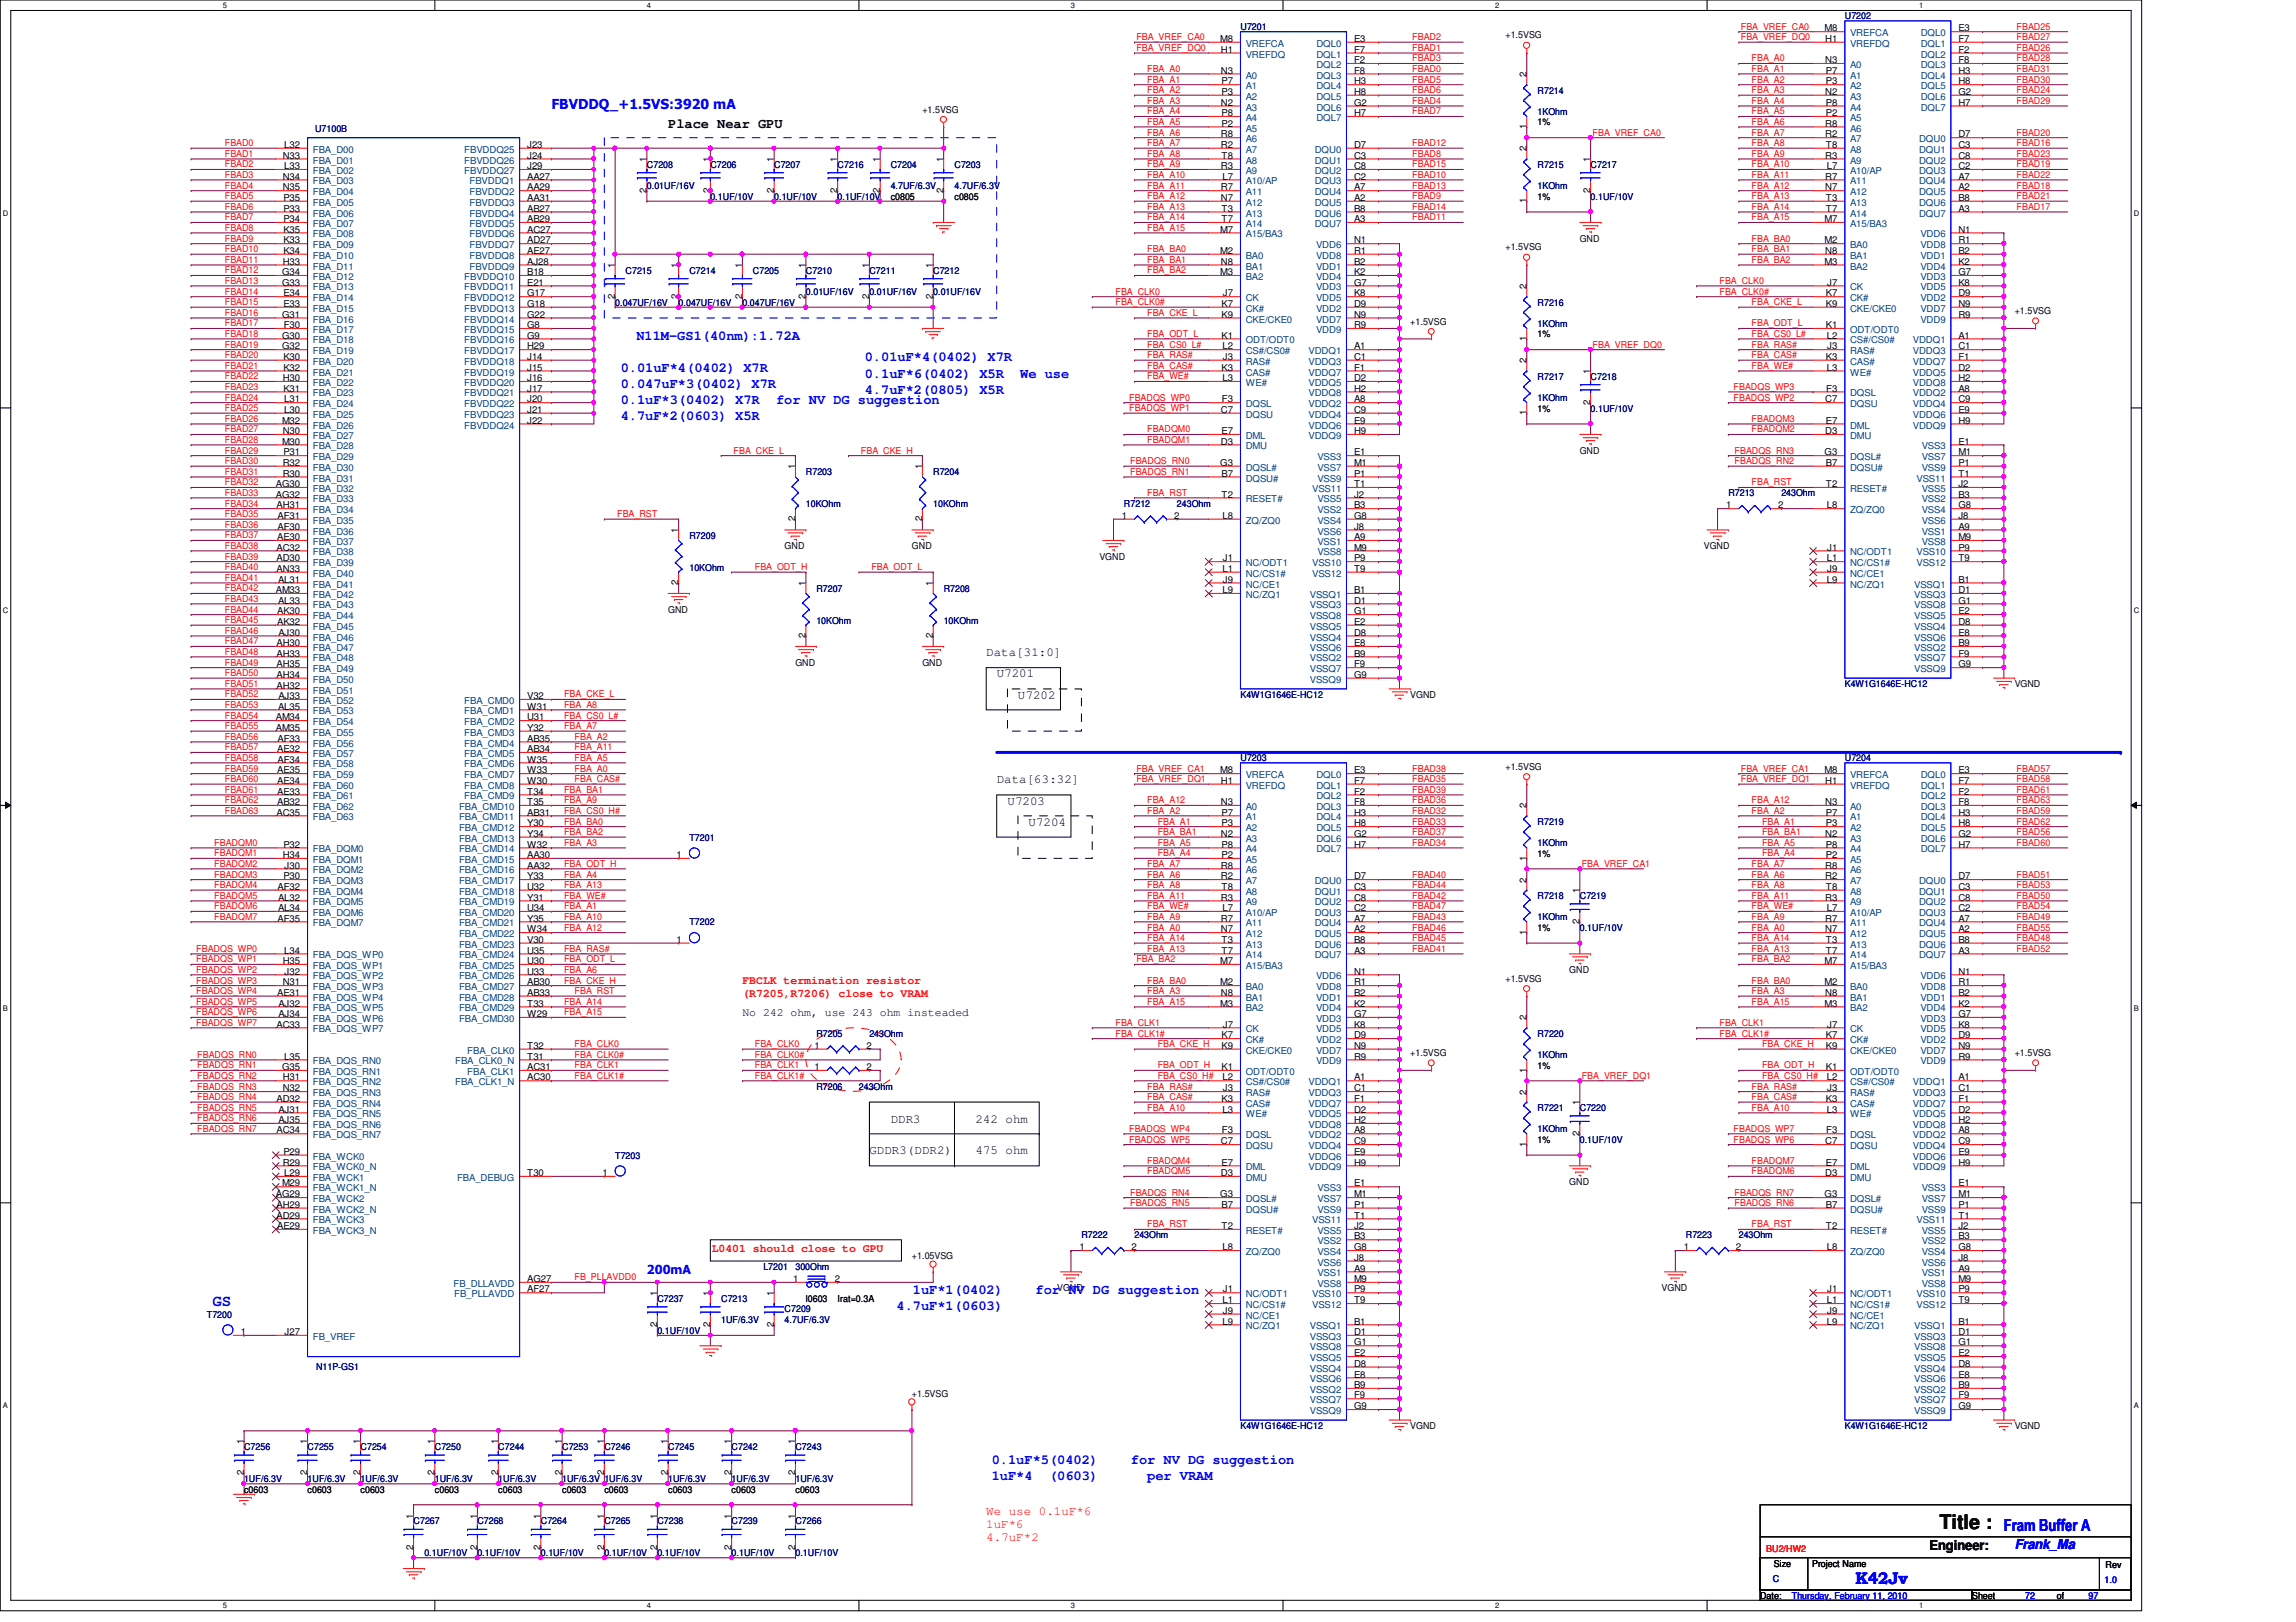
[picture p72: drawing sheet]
<svg xmlns="http://www.w3.org/2000/svg" width="297mm" height="210mm" viewBox="0 0 297 210" stroke-linecap="round" stroke-linejoin="round" font-family="sans-serif">
<defs><g id="words">
<text font-size="2.6" x="250.9" y="197.9">Title :</text>
<g font-size="2.2" fill="#00f">
<text x="259.2" y="198.2">Fram Buffer A</text>
<text x="240.1" y="205">K42Jv</text>
</g>
<text font-size="2" fill="#00f" x="27.5" y="169">GS</text>
<g font-size="1.8" fill="#00f">
<text x="71.3" y="14.1">FBVDDQ_+1.5VS:3920 mA</text>
<text x="82.3" y="44">N11M-GS1(40nm):1.72A</text>
<text x="111.9" y="46.8">0.01uF*4(0402) X7R</text>
<text x="80.3" y="48.1">0.01uF*4(0402) X7R</text>
<text x="80.3" y="50.2">0.047uF*3(0402) X7R</text>
<text x="80.3" y="52.3">0.1uF*3(0402) X7R</text>
<text x="100.4" y="52.3">for NV DG suggestion</text>
<text x="111.9" y="48.9">0.1uF*6(0402) X5R</text>
<text x="111.9" y="50.9">4.7uF*2(0805) X5R</text>
<text x="132" y="48.9">We use</text>
<text x="80.3" y="54.4">4.7uF*2(0603) X5R</text>
<text x="118.1" y="167.5">1uF*1(0402)</text>
<text x="134" y="167.5">for NV DG suggestion</text>
<text x="116" y="169.5">4.7uF*1(0603)</text>
<text x="128.3" y="189.4">0.1uF*5(0402)</text>
<text x="128.3" y="191.5">1uF*4</text>
<text x="135.7" y="191.5">(0603)</text>
<text x="146.3" y="189.4">for NV DG suggestion</text>
<text x="148.4" y="191.5">per VRAM</text>
<text x="260.6" y="200.5">Frank_Ma</text>
</g>
<g font-size="1.8">
<text x="86.4" y="16.6">Place Near GPU</text>
<text x="249.6" y="200.5">Engineer:</text>
</g>
<g font-size="1.6">
<text x="127.6" y="84.9">Data[31:0]</text>
<text x="128.9" y="87.7">U7201</text>
<text x="131.7" y="90.4">U7202</text>
<text x="128.9" y="101.4">Data[63:32]</text>
<text x="130.3" y="104.1">U7203</text>
<text x="133.1" y="106.8">U7204</text>
<text x="112.5" y="149.4">GDDR3(DDR2)</text>
<text x="115.2" y="145.3">DDR3</text>
<text x="126.2" y="145.3">242 ohm</text>
<text x="126.2" y="149.4">475 ohm</text>
</g>
<text font-size="1.6" fill="#00f" x="83.7" y="164.8">200mA</text>
<g font-size="1.6" fill="#f00">
<text x="127.6" y="196">We use 0.1uF*6</text>
<text x="127.6" y="197.7">1uF*6</text>
<text x="127.6" y="199.4">4.7uF*2</text>
</g>
<g font-size="1.5" fill="#f00">
<text x="96.1" y="127.4">FBCLK termination resistor</text>
<text x="96.1" y="129.1">(R7205,R7206) close to VRAM</text>
<text x="92.1" y="162">L0401 should close to GPU</text>
</g>
<text font-size="1.5" x="96.1" y="131.5">No 242 ohm, use 243 ohm insteaded</text>
<g font-size="1.2" fill="#f00">
<text x="147" y="5.2">FBA_VREF_CA0</text>
<text x="182.7" y="5.2">FBAD2</text>
<text x="225.2" y="3.9">FBA_VREF_CA0</text>
<text x="225.2" y="5.2">FBA_VREF_DQ0</text>
<text x="260.9" y="3.9">FBAD25</text>
<text x="260.9" y="5.2">FBAD27</text>
<text x="147" y="6.6">FBA_VREF_DQ0</text>
<text x="148.4" y="9.3">FBA_A0</text>
<text x="148.4" y="10.7">FBA_A1</text>
<text x="182.7" y="9.3">FBAD0</text>
<text x="182.7" y="8">FBAD3</text>
<text x="182.7" y="6.6">FBAD1</text>
<text x="182.7" y="10.7">FBAD5</text>
<text x="226.6" y="8">FBA_A0</text>
<text x="226.6" y="10.7">FBA_A2</text>
<text x="226.6" y="9.3">FBA_A1</text>
<text x="260.9" y="10.7">FBAD30</text>
<text x="260.9" y="9.3">FBAD31</text>
<text x="260.9" y="6.6">FBAD26</text>
<text x="260.9" y="8">FBAD28</text>
<text x="148.4" y="14.8">FBA_A4</text>
<text x="148.4" y="16.2">FBA_A5</text>
<text x="148.4" y="17.6">FBA_A6</text>
<text x="148.4" y="12.1">FBA_A2</text>
<text x="148.4" y="13.5">FBA_A3</text>
<text x="182.7" y="14.8">FBAD7</text>
<text x="182.7" y="12.1">FBAD6</text>
<text x="182.7" y="13.5">FBAD4</text>
<text x="206" y="17.6">FBA_VREF_CA0</text>
<text x="226.6" y="17.6">FBA_A7</text>
<text x="226.6" y="14.8">FBA_A5</text>
<text x="226.6" y="16.2">FBA_A6</text>
<text x="226.6" y="12.1">FBA_A3</text>
<text x="226.6" y="13.5">FBA_A4</text>
<text x="260.9" y="17.6">FBAD20</text>
<text x="260.9" y="13.5">FBAD29</text>
<text x="260.9" y="12.1">FBAD24</text>
<text x="29.1" y="18.9">FBAD0</text>
<text x="29.1" y="20.3">FBAD1</text>
<text x="29.1" y="21.7">FBAD2</text>
<text x="29.1" y="23">FBAD3</text>
<text x="148.4" y="18.9">FBA_A7</text>
<text x="148.4" y="23">FBA_A10</text>
<text x="148.4" y="21.7">FBA_A9</text>
<text x="148.4" y="20.3">FBA_A8</text>
<text x="182.7" y="20.3">FBAD8</text>
<text x="182.7" y="18.9">FBAD12</text>
<text x="182.7" y="21.7">FBAD15</text>
<text x="182.7" y="23">FBAD10</text>
<text x="226.6" y="21.7">FBA_A10</text>
<text x="226.6" y="20.3">FBA_A9</text>
<text x="226.6" y="23">FBA_A11</text>
<text x="226.6" y="18.9">FBA_A8</text>
<text x="260.9" y="18.9">FBAD16</text>
<text x="260.9" y="21.7">FBAD19</text>
<text x="260.9" y="23">FBAD22</text>
<text x="260.9" y="20.3">FBAD23</text>
<text x="29.1" y="24.4">FBAD4</text>
<text x="29.1" y="25.8">FBAD5</text>
<text x="29.1" y="27.2">FBAD6</text>
<text x="29.1" y="28.5">FBAD7</text>
<text x="29.1" y="29.9">FBAD8</text>
<text x="148.4" y="24.4">FBA_A11</text>
<text x="148.4" y="25.8">FBA_A12</text>
<text x="148.4" y="27.2">FBA_A13</text>
<text x="148.4" y="28.5">FBA_A14</text>
<text x="148.4" y="29.9">FBA_A15</text>
<text x="182.7" y="27.2">FBAD14</text>
<text x="182.7" y="24.4">FBAD13</text>
<text x="182.7" y="25.8">FBAD9</text>
<text x="182.7" y="28.5">FBAD11</text>
<text x="226.6" y="24.4">FBA_A12</text>
<text x="226.6" y="25.8">FBA_A13</text>
<text x="226.6" y="27.2">FBA_A14</text>
<text x="226.6" y="28.5">FBA_A15</text>
<text x="260.9" y="25.8">FBAD21</text>
<text x="260.9" y="27.2">FBAD17</text>
<text x="260.9" y="24.4">FBAD18</text>
<text x="29.1" y="31.3">FBAD9</text>
<text x="29.1" y="32.6">FBAD10</text>
<text x="29.1" y="34">FBAD11</text>
<text x="29.1" y="35.4">FBAD12</text>
<text x="148.4" y="34">FBA_BA1</text>
<text x="148.4" y="32.6">FBA_BA0</text>
<text x="148.4" y="35.4">FBA_BA2</text>
<text x="226.6" y="32.6">FBA_BA1</text>
<text x="226.6" y="31.3">FBA_BA0</text>
<text x="226.6" y="34">FBA_BA2</text>
<text x="29.1" y="36.7">FBAD13</text>
<text x="29.1" y="38.1">FBAD14</text>
<text x="29.1" y="39.5">FBAD15</text>
<text x="29.1" y="40.9">FBAD16</text>
<text x="144.3" y="39.5">FBA_CLK0#</text>
<text x="144.3" y="38.1">FBA_CLK0</text>
<text x="148.4" y="40.9">FBA_CKE_L</text>
<text x="222.5" y="38.1">FBA_CLK0#</text>
<text x="222.5" y="36.7">FBA_CLK0</text>
<text x="226.6" y="39.5">FBA_CKE_L</text>
<text x="29.1" y="42.2">FBAD17</text>
<text x="29.1" y="43.6">FBAD18</text>
<text x="29.1" y="45">FBAD19</text>
<text x="29.1" y="46.4">FBAD20</text>
<text x="29.1" y="47.8">FBAD21</text>
<text x="148.4" y="47.8">FBA_CAS#</text>
<text x="148.4" y="46.4">FBA_RAS#</text>
<text x="148.4" y="45">FBA_CS0_L#</text>
<text x="148.4" y="43.6">FBA_ODT_L</text>
<text x="206" y="45">FBA_VREF_DQ0</text>
<text x="226.6" y="46.4">FBA_CAS#</text>
<text x="226.6" y="42.2">FBA_ODT_L</text>
<text x="226.6" y="45">FBA_RAS#</text>
<text x="226.6" y="47.8">FBA_WE#</text>
<text x="226.6" y="43.6">FBA_CS0_L#</text>
<text x="29.1" y="49.1">FBAD22</text>
<text x="29.1" y="50.5">FBAD23</text>
<text x="29.1" y="51.9">FBAD24</text>
<text x="29.1" y="53.2">FBAD25</text>
<text x="146.1" y="51.9">FBADQS_WP0</text>
<text x="146.1" y="53.2">FBADQS_WP1</text>
<text x="148.4" y="49.1">FBA_WE#</text>
<text x="224.3" y="51.9">FBADQS_WP2</text>
<text x="224.3" y="50.5">FBADQS_WP3</text>
<text x="29.1" y="54.6">FBAD26</text>
<text x="29.1" y="56">FBAD27</text>
<text x="29.1" y="57.3">FBAD28</text>
<text x="29.1" y="58.7">FBAD29</text>
<text x="94.9" y="58.7">FBA_CKE_L</text>
<text x="111.4" y="58.7">FBA_CKE_H</text>
<text x="148.4" y="56">FBADQM0</text>
<text x="148.4" y="57.3">FBADQM1</text>
<text x="224.4" y="58.7">FBADQS_RN3</text>
<text x="226.6" y="56">FBADQM2</text>
<text x="226.6" y="54.6">FBADQM3</text>
<text x="29.1" y="60.1">FBAD30</text>
<text x="29.1" y="61.5">FBAD31</text>
<text x="29.1" y="62.8">FBAD32</text>
<text x="29.1" y="64.2">FBAD33</text>
<text x="29.1" y="65.6">FBAD34</text>
<text x="146.2" y="60.1">FBADQS_RN0</text>
<text x="146.2" y="61.5">FBADQS_RN1</text>
<text x="148.4" y="64.2">FBA_RST</text>
<text x="224.4" y="60.1">FBADQS_RN2</text>
<text x="226.6" y="62.8">FBA_RST</text>
<text x="29.1" y="66.9">FBAD35</text>
<text x="29.1" y="68.3">FBAD36</text>
<text x="29.1" y="69.7">FBAD37</text>
<text x="29.1" y="71">FBAD38</text>
<text x="79.8" y="66.9">FBA_RST</text>
<text x="29.1" y="72.4">FBAD39</text>
<text x="29.1" y="73.8">FBAD40</text>
<text x="29.1" y="75.2">FBAD41</text>
<text x="29.1" y="76.5">FBAD42</text>
<text x="29.1" y="77.9">FBAD43</text>
<text x="97.7" y="73.8">FBA_ODT_H</text>
<text x="112.7" y="73.8">FBA_ODT_L</text>
<text x="29.1" y="79.3">FBAD44</text>
<text x="29.1" y="80.6">FBAD45</text>
<text x="29.1" y="82">FBAD46</text>
<text x="29.1" y="83.4">FBAD47</text>
<text x="29.1" y="84.8">FBAD48</text>
<text x="29.1" y="86.1">FBAD49</text>
<text x="29.1" y="87.5">FBAD50</text>
<text x="29.1" y="88.9">FBAD51</text>
<text x="29.1" y="90.3">FBAD52</text>
<text x="29.1" y="91.6">FBAD53</text>
<text x="29.1" y="93">FBAD54</text>
<text x="29.1" y="94.4">FBAD55</text>
<text x="29.1" y="95.8">FBAD56</text>
<text x="73" y="90.3">FBA_CKE_L</text>
<text x="73" y="93">FBA_CS0_L#</text>
<text x="73" y="94.4">FBA_A7</text>
<text x="73" y="91.6">FBA_A8</text>
<text x="74.3" y="95.8">FBA_A2</text>
<text x="29.1" y="97.1">FBAD57</text>
<text x="29.1" y="98.5">FBAD58</text>
<text x="29.1" y="99.9">FBAD59</text>
<text x="29.1" y="101.2">FBAD60</text>
<text x="74.3" y="98.5">FBA_A5</text>
<text x="74.3" y="97.1">FBA_A11</text>
<text x="74.3" y="99.9">FBA_A0</text>
<text x="74.3" y="101.2">FBA_CAS#</text>
<text x="147" y="99.9">FBA_VREF_CA1</text>
<text x="147" y="101.2">FBA_VREF_DQ1</text>
<text x="182.7" y="101.2">FBAD35</text>
<text x="182.7" y="99.9">FBAD38</text>
<text x="225.2" y="99.9">FBA_VREF_CA1</text>
<text x="225.2" y="101.2">FBA_VREF_DQ1</text>
<text x="260.9" y="101.2">FBAD58</text>
<text x="260.9" y="99.9">FBAD57</text>
<text x="29.1" y="102.6">FBAD61</text>
<text x="29.1" y="104">FBAD62</text>
<text x="29.1" y="105.3">FBAD63</text>
<text x="73" y="102.6">FBA_BA1</text>
<text x="73" y="104">FBA_A9</text>
<text x="73" y="105.3">FBA_CS0_H#</text>
<text x="73" y="106.7">FBA_BA0</text>
<text x="148.4" y="104">FBA_A12</text>
<text x="148.4" y="105.3">FBA_A2</text>
<text x="149.8" y="106.7">FBA_A1</text>
<text x="182.7" y="102.6">FBAD39</text>
<text x="182.7" y="104">FBAD36</text>
<text x="182.7" y="105.3">FBAD32</text>
<text x="182.7" y="106.7">FBAD33</text>
<text x="226.6" y="104">FBA_A12</text>
<text x="226.6" y="105.3">FBA_A2</text>
<text x="228" y="106.7">FBA_A1</text>
<text x="260.9" y="102.6">FBAD61</text>
<text x="260.9" y="106.7">FBAD62</text>
<text x="260.9" y="105.3">FBAD59</text>
<text x="260.9" y="104">FBAD63</text>
<text x="27.7" y="109.5">FBADQM0</text>
<text x="27.7" y="110.8">FBADQM1</text>
<text x="27.7" y="112.2">FBADQM2</text>
<text x="27.7" y="113.6">FBADQM3</text>
<text x="73" y="108.1">FBA_BA2</text>
<text x="73" y="109.5">FBA_A3</text>
<text x="73" y="112.2">FBA_ODT_H</text>
<text x="73" y="113.6">FBA_A4</text>
<text x="148.4" y="113.6">FBA_A6</text>
<text x="148.4" y="112.2">FBA_A7</text>
<text x="149.8" y="109.5">FBA_A5</text>
<text x="149.8" y="108.1">FBA_BA1</text>
<text x="149.8" y="110.8">FBA_A4</text>
<text x="182.7" y="113.6">FBAD40</text>
<text x="182.7" y="109.5">FBAD34</text>
<text x="182.7" y="108.1">FBAD37</text>
<text x="204.6" y="112.2">FBA_VREF_CA1</text>
<text x="226.6" y="113.6">FBA_A6</text>
<text x="226.6" y="112.2">FBA_A7</text>
<text x="228" y="109.5">FBA_A5</text>
<text x="228" y="108.1">FBA_BA1</text>
<text x="228" y="110.8">FBA_A4</text>
<text x="260.9" y="113.6">FBAD51</text>
<text x="260.9" y="109.5">FBAD60</text>
<text x="260.9" y="108.1">FBAD56</text>
<text x="27.7" y="114.9">FBADQM4</text>
<text x="27.7" y="116.3">FBADQM5</text>
<text x="27.7" y="117.7">FBADQM6</text>
<text x="27.7" y="119">FBADQM7</text>
<text x="73" y="114.9">FBA_A13</text>
<text x="73" y="116.3">FBA_WE#</text>
<text x="73" y="117.7">FBA_A1</text>
<text x="73" y="119">FBA_A10</text>
<text x="148.4" y="117.7">FBA_WE#</text>
<text x="148.4" y="116.3">FBA_A11</text>
<text x="148.4" y="114.9">FBA_A8</text>
<text x="148.4" y="119">FBA_A9</text>
<text x="182.7" y="116.3">FBAD42</text>
<text x="182.7" y="119">FBAD43</text>
<text x="182.7" y="117.7">FBAD47</text>
<text x="182.7" y="114.9">FBAD44</text>
<text x="226.6" y="119">FBA_A9</text>
<text x="226.6" y="117.7">FBA_WE#</text>
<text x="226.6" y="116.3">FBA_A11</text>
<text x="226.6" y="114.9">FBA_A8</text>
<text x="260.9" y="114.9">FBAD53</text>
<text x="260.9" y="116.3">FBAD50</text>
<text x="260.9" y="119">FBAD49</text>
<text x="260.9" y="117.7">FBAD54</text>
<text x="25.4" y="123.2">FBADQS_WP0</text>
<text x="25.4" y="124.5">FBADQS_WP1</text>
<text x="25.4" y="125.9">FBADQS_WP2</text>
<text x="73" y="120.4">FBA_A12</text>
<text x="73" y="123.2">FBA_RAS#</text>
<text x="73" y="124.5">FBA_ODT_L</text>
<text x="73" y="125.9">FBA_A6</text>
<text x="147" y="124.5">FBA_BA2</text>
<text x="148.4" y="120.4">FBA_A0</text>
<text x="148.4" y="121.8">FBA_A14</text>
<text x="148.4" y="123.2">FBA_A13</text>
<text x="182.7" y="120.4">FBAD46</text>
<text x="182.7" y="121.8">FBAD45</text>
<text x="182.7" y="123.2">FBAD41</text>
<text x="226.6" y="121.8">FBA_A14</text>
<text x="226.6" y="120.4">FBA_A0</text>
<text x="226.6" y="124.5">FBA_BA2</text>
<text x="226.6" y="123.2">FBA_A13</text>
<text x="260.9" y="121.8">FBAD48</text>
<text x="260.9" y="120.4">FBAD55</text>
<text x="260.9" y="123.2">FBAD52</text>
<text x="25.4" y="127.3">FBADQS_WP3</text>
<text x="25.4" y="128.7">FBADQS_WP4</text>
<text x="25.4" y="130">FBADQS_WP5</text>
<text x="25.4" y="131.4">FBADQS_WP6</text>
<text x="73" y="127.3">FBA_CKE_H</text>
<text x="73" y="130">FBA_A14</text>
<text x="73" y="131.4">FBA_A15</text>
<text x="74.3" y="128.7">FBA_RST</text>
<text x="148.4" y="128.7">FBA_A3</text>
<text x="148.4" y="127.3">FBA_BA0</text>
<text x="148.4" y="130">FBA_A15</text>
<text x="226.6" y="128.7">FBA_A3</text>
<text x="226.6" y="130">FBA_A15</text>
<text x="226.6" y="127.3">FBA_BA0</text>
<text x="25.4" y="132.8">FBADQS_WP7</text>
<text x="25.5" y="136.9">FBADQS_RN0</text>
<text x="74.3" y="136.9">FBA_CLK0#</text>
<text x="74.3" y="135.5">FBA_CLK0</text>
<text x="97.7" y="135.5">FBA_CLK0</text>
<text x="97.7" y="136.9">FBA_CLK0#</text>
<text x="144.3" y="134.2">FBA_CLK1#</text>
<text x="144.3" y="132.8">FBA_CLK1</text>
<text x="149.8" y="135.5">FBA_CKE_H</text>
<text x="222.5" y="134.2">FBA_CLK1#</text>
<text x="222.5" y="132.8">FBA_CLK1</text>
<text x="228" y="135.5">FBA_CKE_H</text>
<text x="25.5" y="138.3">FBADQS_RN1</text>
<text x="25.5" y="139.6">FBADQS_RN2</text>
<text x="25.5" y="141">FBADQS_RN3</text>
<text x="25.5" y="142.4">FBADQS_RN4</text>
<text x="25.5" y="143.8">FBADQS_RN5</text>
<text x="74.3" y="139.6">FBA_CLK1#</text>
<text x="74.3" y="138.3">FBA_CLK1</text>
<text x="97.7" y="138.3">FBA_CLK1</text>
<text x="97.7" y="139.6">FBA_CLK1#</text>
<text x="148.4" y="142.4">FBA_CAS#</text>
<text x="148.4" y="141">FBA_RAS#</text>
<text x="148.4" y="143.8">FBA_A10</text>
<text x="149.8" y="139.6">FBA_CS0_H#</text>
<text x="149.8" y="138.3">FBA_ODT_H</text>
<text x="204.6" y="139.6">FBA_VREF_DQ1</text>
<text x="226.6" y="142.4">FBA_CAS#</text>
<text x="226.6" y="141">FBA_RAS#</text>
<text x="226.6" y="143.8">FBA_A10</text>
<text x="228" y="139.6">FBA_CS0_H#</text>
<text x="228" y="138.3">FBA_ODT_H</text>
<text x="25.5" y="145.1">FBADQS_RN6</text>
<text x="25.5" y="146.5">FBADQS_RN7</text>
<text x="146.1" y="147.9">FBADQS_WP5</text>
<text x="146.1" y="146.5">FBADQS_WP4</text>
<text x="224.3" y="147.9">FBADQS_WP6</text>
<text x="224.3" y="146.5">FBADQS_WP7</text>
<text x="146.2" y="154.7">FBADQS_RN4</text>
<text x="148.4" y="150.6">FBADQM4</text>
<text x="148.4" y="152">FBADQM5</text>
<text x="224.4" y="154.7">FBADQS_RN7</text>
<text x="226.6" y="152">FBADQM6</text>
<text x="226.6" y="150.6">FBADQM7</text>
<text x="146.2" y="156.1">FBADQS_RN5</text>
<text x="148.4" y="158.8">FBA_RST</text>
<text x="224.4" y="156.1">FBADQS_RN6</text>
<text x="226.6" y="158.8">FBA_RST</text>
<text x="74.3" y="165.7">FB_PLLAVDD0</text>
<text x="228.5" y="200.8">BU2/HW2</text>
</g>
<g font-size="1.2">
<text x="157.9" y="5.4">M8</text>
<text x="175.2" y="5.4">E3</text>
<text x="194.8" y="5">+1.5VSG</text>
<text x="236" y="4.1">M8</text>
<text x="236.1" y="5.4">H1</text>
<text x="253.4" y="4.1">E3</text>
<text x="253.4" y="5.4">F7</text>
<text x="157.9" y="6.8">H1</text>
<text x="157.9" y="9.5">N3</text>
<text x="158" y="10.9">P7</text>
<text x="175.2" y="6.8">F7</text>
<text x="175.2" y="8.2">F2</text>
<text x="175.2" y="9.5">F8</text>
<text x="175.2" y="10.9">H3</text>
<text x="197.5" y="10" transform="rotate(-90 197.5 10)">2</text>
<text x="236.1" y="8.2">N3</text>
<text x="236.2" y="9.5">P7</text>
<text x="236.2" y="10.9">P3</text>
<text x="253.4" y="6.8">F2</text>
<text x="253.4" y="8.2">F8</text>
<text x="253.4" y="9.5">H3</text>
<text x="253.4" y="10.9">H8</text>
<text x="119.3" y="14.6">+1.5VSG</text>
<text x="157.9" y="13.7">N2</text>
<text x="157.9" y="17.8">R8</text>
<text x="158" y="12.3">P3</text>
<text x="158" y="15">P8</text>
<text x="158" y="16.4">P2</text>
<text x="175.2" y="12.3">H8</text>
<text x="175.2" y="13.7">G2</text>
<text x="175.2" y="15">H7</text>
<text x="197.5" y="16.7" transform="rotate(-90 197.5 16.7)">1</text>
<text x="198.9" y="16.2">1%</text>
<text x="236.1" y="12.3">N2</text>
<text x="236.1" y="16.4">R8</text>
<text x="236.1" y="17.8">R2</text>
<text x="236.2" y="13.7">P8</text>
<text x="236.2" y="15">P2</text>
<text x="253.4" y="12.3">G2</text>
<text x="253.4" y="13.7">H7</text>
<text x="253.4" y="17.8">D7</text>
<text x="36.6" y="20.5">N33</text>
<text x="36.6" y="23.2">N34</text>
<text x="36.8" y="19.1">L32</text>
<text x="36.8" y="21.9">L33</text>
<text x="68.2" y="19.1">J23</text>
<text x="68.2" y="20.5">J24</text>
<text x="68.2" y="21.9">J29</text>
<text x="68.2" y="23.2">AA27</text>
<text x="83.6" y="21" transform="rotate(-90 83.6 21)">1</text>
<text x="91.9" y="21" transform="rotate(-90 91.9 21)">1</text>
<text x="100.1" y="21" transform="rotate(-90 100.1 21)">1</text>
<text x="108.3" y="21" transform="rotate(-90 108.3 21)">1</text>
<text x="113.8" y="21" transform="rotate(-90 113.8 21)">1</text>
<text x="122" y="21" transform="rotate(-90 122 21)">1</text>
<text x="157.9" y="19.1">R2</text>
<text x="157.9" y="21.9">R3</text>
<text x="158" y="20.5">T8</text>
<text x="158.2" y="23.2">L7</text>
<text x="175.2" y="19.1">D7</text>
<text x="175.2" y="20.5">C3</text>
<text x="175.2" y="21.9">C8</text>
<text x="175.2" y="23.2">C2</text>
<text x="197.5" y="19.6" transform="rotate(-90 197.5 19.6)">2</text>
<text x="205.7" y="21" transform="rotate(-90 205.7 21)">1</text>
<text x="236.1" y="23.2">R7</text>
<text x="236.1" y="20.5">R3</text>
<text x="236.2" y="19.1">T8</text>
<text x="236.3" y="21.9">L7</text>
<text x="253.4" y="19.1">C3</text>
<text x="253.4" y="20.5">C8</text>
<text x="253.4" y="21.9">C2</text>
<text x="253.4" y="23.2">A7</text>
<text x="36.6" y="24.6">N35</text>
<text x="36.7" y="26">P35</text>
<text x="36.7" y="27.4">P33</text>
<text x="36.7" y="28.7">P34</text>
<text x="68.2" y="24.6">AA29</text>
<text x="68.2" y="26">AA31</text>
<text x="68.2" y="27.4">AB27</text>
<text x="68.2" y="28.7">AB29</text>
<text x="83.6" y="24.9" transform="rotate(-90 83.6 24.9)">2</text>
<text x="91.9" y="24.9" transform="rotate(-90 91.9 24.9)">2</text>
<text x="100.1" y="24.9" transform="rotate(-90 100.1 24.9)">2</text>
<text x="108.3" y="24.9" transform="rotate(-90 108.3 24.9)">2</text>
<text x="113.8" y="24.9" transform="rotate(-90 113.8 24.9)">2</text>
<text x="115.2" y="25.8">c0805</text>
<text x="122" y="24.9" transform="rotate(-90 122 24.9)">2</text>
<text x="123.5" y="25.8">c0805</text>
<text x="157.9" y="24.6">R7</text>
<text x="157.9" y="26">N7</text>
<text x="158" y="27.4">T3</text>
<text x="158" y="28.7">T7</text>
<text x="175.2" y="24.6">A7</text>
<text x="175.2" y="26">A2</text>
<text x="175.2" y="27.4">B8</text>
<text x="175.2" y="28.7">A3</text>
<text x="197.5" y="26.3" transform="rotate(-90 197.5 26.3)">1</text>
<text x="198.9" y="25.8">1%</text>
<text x="205.7" y="24.9" transform="rotate(-90 205.7 24.9)">2</text>
<text x="236" y="28.7">M7</text>
<text x="236.1" y="24.6">N7</text>
<text x="236.2" y="26">T3</text>
<text x="236.2" y="27.4">T7</text>
<text x="253.4" y="24.6">A2</text>
<text x="253.4" y="26">B8</text>
<text x="253.4" y="27.4">A3</text>
<text x="36.5" y="35.6">G34</text>
<text x="36.6" y="34.2">H33</text>
<text x="36.7" y="30.1">K35</text>
<text x="36.7" y="31.5">K33</text>
<text x="36.7" y="32.9">K34</text>
<text x="68.2" y="30.1">AC27</text>
<text x="68.2" y="31.5">AD27</text>
<text x="68.2" y="32.9">AE27</text>
<text x="68.2" y="34.2">AJ28</text>
<text x="68.2" y="35.6">B18</text>
<text x="79.5" y="34.7" transform="rotate(-90 79.5 34.7)">1</text>
<text x="87.8" y="34.7" transform="rotate(-90 87.8 34.7)">1</text>
<text x="96" y="34.7" transform="rotate(-90 96 34.7)">1</text>
<text x="104.2" y="34.7" transform="rotate(-90 104.2 34.7)">1</text>
<text x="112.4" y="34.7" transform="rotate(-90 112.4 34.7)">1</text>
<text x="120.7" y="34.7" transform="rotate(-90 120.7 34.7)">1</text>
<text x="157.9" y="30.1">M7</text>
<text x="157.9" y="32.9">M2</text>
<text x="157.9" y="35.6">M3</text>
<text x="157.9" y="34.2">N8</text>
<text x="175.2" y="31.5">N1</text>
<text x="175.2" y="32.9">R1</text>
<text x="175.2" y="34.2">B2</text>
<text x="175.2" y="35.6">K2</text>
<text x="194.8" y="32.4">+1.5VSG</text>
<text x="204.4" y="31.3">GND</text>
<text x="236" y="31.5">M2</text>
<text x="236" y="34.2">M3</text>
<text x="236.1" y="32.9">N8</text>
<text x="253.4" y="30.1">N1</text>
<text x="253.4" y="31.5">R1</text>
<text x="253.4" y="32.9">B2</text>
<text x="253.4" y="34.2">K2</text>
<text x="253.4" y="35.6">G7</text>
<text x="36.5" y="37">G33</text>
<text x="36.5" y="41.1">G31</text>
<text x="36.7" y="38.4">E34</text>
<text x="36.7" y="39.7">E33</text>
<text x="68.2" y="37">E21</text>
<text x="68.2" y="38.4">G17</text>
<text x="68.2" y="39.7">G18</text>
<text x="68.2" y="41.1">G22</text>
<text x="79.5" y="38.7" transform="rotate(-90 79.5 38.7)">2</text>
<text x="87.8" y="38.7" transform="rotate(-90 87.8 38.7)">2</text>
<text x="96" y="38.7" transform="rotate(-90 96 38.7)">2</text>
<text x="104.2" y="38.7" transform="rotate(-90 104.2 38.7)">2</text>
<text x="112.4" y="38.7" transform="rotate(-90 112.4 38.7)">2</text>
<text x="120.7" y="38.7" transform="rotate(-90 120.7 38.7)">2</text>
<text x="158" y="39.7">K7</text>
<text x="158" y="41.1">K9</text>
<text x="158.2" y="38.4">J7</text>
<text x="175.2" y="37">G7</text>
<text x="175.2" y="38.4">K8</text>
<text x="175.2" y="39.7">D9</text>
<text x="175.2" y="41.1">N9</text>
<text x="182.5" y="42">+1.5VSG</text>
<text x="197.5" y="37.4" transform="rotate(-90 197.5 37.4)">2</text>
<text x="236.2" y="38.4">K7</text>
<text x="236.2" y="39.7">K9</text>
<text x="236.4" y="37">J7</text>
<text x="253.4" y="37">K8</text>
<text x="253.4" y="38.4">D9</text>
<text x="253.4" y="39.7">N9</text>
<text x="253.4" y="41.1">R9</text>
<text x="260.6" y="40.6">+1.5VSG</text>
<text x="36.5" y="43.8">G30</text>
<text x="36.5" y="45.2">G32</text>
<text x="36.7" y="46.6">K30</text>
<text x="36.7" y="48">K32</text>
<text x="36.7" y="42.5">F30</text>
<text x="68.2" y="42.5">G8</text>
<text x="68.2" y="43.8">G9</text>
<text x="68.2" y="45.2">H29</text>
<text x="68.2" y="46.6">J14</text>
<text x="68.2" y="48">J15</text>
<text x="158" y="43.8">K1</text>
<text x="158" y="48">K3</text>
<text x="158.2" y="45.2">L2</text>
<text x="158.2" y="46.6">J3</text>
<text x="175.2" y="42.5">R9</text>
<text x="175.2" y="45.2">A1</text>
<text x="175.2" y="46.6">C1</text>
<text x="175.2" y="48">F1</text>
<text x="197.5" y="47" transform="rotate(-90 197.5 47)">2</text>
<text x="197.5" y="44.2" transform="rotate(-90 197.5 44.2)">1</text>
<text x="198.9" y="43.6">1%</text>
<text x="236.2" y="42.5">K1</text>
<text x="236.2" y="46.6">K3</text>
<text x="236.3" y="43.8">L2</text>
<text x="236.3" y="48">L3</text>
<text x="236.4" y="45.2">J3</text>
<text x="253.4" y="43.8">A1</text>
<text x="253.4" y="45.2">C1</text>
<text x="253.4" y="46.6">F1</text>
<text x="253.4" y="48">D2</text>
<text x="36.6" y="49.3">H30</text>
<text x="36.7" y="50.7">K31</text>
<text x="36.8" y="52.1">L31</text>
<text x="36.8" y="53.4">L30</text>
<text x="68.2" y="49.3">J16</text>
<text x="68.2" y="50.7">J17</text>
<text x="68.2" y="52.1">J20</text>
<text x="68.2" y="53.4">J21</text>
<text x="157.9" y="53.4">C7</text>
<text x="158.1" y="52.1">F3</text>
<text x="158.2" y="49.3">L3</text>
<text x="175.2" y="49.3">D2</text>
<text x="175.2" y="50.7">H2</text>
<text x="175.2" y="52.1">A8</text>
<text x="175.2" y="53.4">C9</text>
<text x="197.5" y="53.8" transform="rotate(-90 197.5 53.8)">1</text>
<text x="198.9" y="53.3">1%</text>
<text x="205.7" y="52.4" transform="rotate(-90 205.7 52.4)">2</text>
<text x="205.7" y="48.4" transform="rotate(-90 205.7 48.4)">1</text>
<text x="236.1" y="52.1">C7</text>
<text x="236.3" y="50.7">F3</text>
<text x="253.4" y="49.3">H2</text>
<text x="253.4" y="50.7">A8</text>
<text x="253.4" y="52.1">C9</text>
<text x="253.4" y="53.4">E9</text>
<text x="36.5" y="54.8">M32</text>
<text x="36.5" y="57.5">M30</text>
<text x="36.6" y="56.2">N30</text>
<text x="36.7" y="58.9">P31</text>
<text x="68.2" y="54.8">J22</text>
<text x="157.9" y="57.5">D3</text>
<text x="158" y="56.2">E7</text>
<text x="175.2" y="54.8">E9</text>
<text x="175.2" y="56.2">H9</text>
<text x="175.2" y="58.9">E1</text>
<text x="204.4" y="58.7">GND</text>
<text x="236" y="58.9">G3</text>
<text x="236.1" y="56.2">D3</text>
<text x="236.2" y="54.8">E7</text>
<text x="253.4" y="54.8">H9</text>
<text x="253.4" y="57.5">E1</text>
<text x="253.4" y="58.9">M1</text>
<text x="35.7" y="63">AG30</text>
<text x="35.7" y="64.4">AG32</text>
<text x="35.8" y="65.8">AH31</text>
<text x="36.6" y="60.3">R32</text>
<text x="36.6" y="61.7">R30</text>
<text x="102.9" y="60.7" transform="rotate(-90 102.9 60.7)">1</text>
<text x="119.3" y="60.7" transform="rotate(-90 119.3 60.7)">1</text>
<text x="157.9" y="60.3">G3</text>
<text x="158" y="61.7">B7</text>
<text x="158" y="64.4">T2</text>
<text x="175.2" y="60.3">M1</text>
<text x="175.2" y="61.7">P1</text>
<text x="175.2" y="63">T1</text>
<text x="175.2" y="64.4">J2</text>
<text x="175.2" y="65.8">B3</text>
<text x="223.3" y="65.8">1</text>
<text x="230" y="65.8">2</text>
<text x="236.2" y="60.3">B7</text>
<text x="236.2" y="63">T2</text>
<text x="236.3" y="65.8">L8</text>
<text x="253.4" y="60.3">P1</text>
<text x="253.4" y="61.7">T1</text>
<text x="253.4" y="63">J2</text>
<text x="253.4" y="64.4">B3</text>
<text x="253.4" y="65.8">G8</text>
<text x="35.8" y="71.2">AC32</text>
<text x="35.9" y="69.9">AE30</text>
<text x="35.9" y="67.1">AF31</text>
<text x="35.9" y="68.5">AF30</text>
<text x="87.8" y="69" transform="rotate(-90 87.8 69)">1</text>
<text x="101.5" y="71.1">GND</text>
<text x="102.9" y="67.5" transform="rotate(-90 102.9 67.5)">2</text>
<text x="118" y="71.1">GND</text>
<text x="119.3" y="67.5" transform="rotate(-90 119.3 67.5)">2</text>
<text x="145.1" y="67.1">1</text>
<text x="151.9" y="67.1">2</text>
<text x="158.2" y="67.1">L8</text>
<text x="175.2" y="67.1">G8</text>
<text x="175.2" y="68.5">J8</text>
<text x="175.2" y="69.9">A9</text>
<text x="175.2" y="71.2">M9</text>
<text x="220.4" y="71.1">VGND</text>
<text x="236.4" y="71.2">J1</text>
<text x="253.4" y="67.1">J8</text>
<text x="253.4" y="68.5">A9</text>
<text x="253.4" y="69.9">M9</text>
<text x="253.4" y="71.2">P9</text>
<text x="35.7" y="76.8">AM33</text>
<text x="35.8" y="72.6">AD30</text>
<text x="35.8" y="74">AN33</text>
<text x="36" y="75.4">AL31</text>
<text x="87.8" y="75.7" transform="rotate(-90 87.8 75.7)">2</text>
<text x="104.2" y="75.8" transform="rotate(-90 104.2 75.8)">1</text>
<text x="120.7" y="75.8" transform="rotate(-90 120.7 75.8)">1</text>
<text x="142.2" y="72.4">VGND</text>
<text x="158.2" y="74">L1</text>
<text x="158.2" y="76.8">L9</text>
<text x="158.2" y="72.6">J1</text>
<text x="158.2" y="75.4">J9</text>
<text x="175.2" y="72.6">P9</text>
<text x="175.2" y="74">T9</text>
<text x="175.2" y="76.8">B1</text>
<text x="236.3" y="72.6">L1</text>
<text x="236.3" y="75.4">L9</text>
<text x="236.4" y="74">J9</text>
<text x="253.4" y="72.6">T9</text>
<text x="253.4" y="75.4">B1</text>
<text x="253.4" y="76.8">D1</text>
<text x="35.8" y="83.6">AH30</text>
<text x="35.9" y="79.5">AK30</text>
<text x="35.9" y="80.9">AK32</text>
<text x="36" y="78.1">AL33</text>
<text x="36" y="82.3">AJ30</text>
<text x="86.4" y="79.3">GND</text>
<text x="104.2" y="82.5" transform="rotate(-90 104.2 82.5)">2</text>
<text x="120.7" y="82.5" transform="rotate(-90 120.7 82.5)">2</text>
<text x="175.2" y="78.1">D1</text>
<text x="175.2" y="79.5">G1</text>
<text x="175.2" y="80.9">E2</text>
<text x="175.2" y="82.3">D8</text>
<text x="175.2" y="83.6">E8</text>
<text x="253.4" y="78.1">G1</text>
<text x="253.4" y="79.5">E2</text>
<text x="253.4" y="80.9">D8</text>
<text x="253.4" y="82.3">E8</text>
<text x="253.4" y="83.6">B9</text>
<text x="35.8" y="85">AH33</text>
<text x="35.8" y="86.4">AH35</text>
<text x="35.8" y="87.7">AH34</text>
<text x="35.8" y="89.1">AH32</text>
<text x="102.9" y="86.1">GND</text>
<text x="119.3" y="86.1">GND</text>
<text x="175.2" y="85">B9</text>
<text x="175.2" y="86.4">F9</text>
<text x="175.2" y="87.7">G9</text>
<text x="253.4" y="85">F9</text>
<text x="253.4" y="86.4">G9</text>
<text x="260.6" y="88.9">VGND</text>
<text x="35.7" y="93.2">AM34</text>
<text x="35.7" y="94.6">AM35</text>
<text x="35.9" y="96">AF33</text>
<text x="36" y="91.8">AL35</text>
<text x="36" y="90.5">AJ33</text>
<text x="68.2" y="90.5">V32</text>
<text x="68.2" y="91.8">W31</text>
<text x="68.2" y="93.2">U31</text>
<text x="68.2" y="94.6">Y32</text>
<text x="68.2" y="96">AB35</text>
<text x="182.5" y="90.3">VGND</text>
<text x="35.9" y="97.3">AE32</text>
<text x="35.9" y="100.1">AE35</text>
<text x="35.9" y="101.4">AE34</text>
<text x="35.9" y="98.7">AF34</text>
<text x="68.2" y="97.3">AB34</text>
<text x="68.2" y="98.7">W35</text>
<text x="68.2" y="100.1">W33</text>
<text x="68.2" y="101.4">W30</text>
<text x="157.9" y="100.1">M8</text>
<text x="157.9" y="101.4">H1</text>
<text x="175.2" y="100.1">E3</text>
<text x="175.2" y="101.4">F7</text>
<text x="194.8" y="99.6">+1.5VSG</text>
<text x="236" y="100.1">M8</text>
<text x="236.1" y="101.4">H1</text>
<text x="253.4" y="100.1">E3</text>
<text x="253.4" y="101.4">F7</text>
<text x="35.8" y="105.5">AC35</text>
<text x="35.9" y="102.8">AE33</text>
<text x="35.9" y="104.2">AB32</text>
<text x="68.2" y="102.8">T34</text>
<text x="68.2" y="104.2">T35</text>
<text x="68.2" y="105.5">AB31</text>
<text x="68.2" y="106.9">Y30</text>
<text x="157.9" y="104.2">N3</text>
<text x="158" y="105.5">P7</text>
<text x="158" y="106.9">P3</text>
<text x="175.2" y="102.8">F2</text>
<text x="175.2" y="104.2">F8</text>
<text x="175.2" y="105.5">H3</text>
<text x="175.2" y="106.9">H8</text>
<text x="197.5" y="104.6" transform="rotate(-90 197.5 104.6)">2</text>
<text x="236.1" y="104.2">N3</text>
<text x="236.2" y="105.5">P7</text>
<text x="236.2" y="106.9">P3</text>
<text x="253.4" y="102.8">F2</text>
<text x="253.4" y="104.2">F8</text>
<text x="253.4" y="105.5">H3</text>
<text x="253.4" y="106.9">H8</text>
<text x="36.6" y="111">H34</text>
<text x="36.7" y="109.7">P32</text>
<text x="36.7" y="113.8">P30</text>
<text x="36.8" y="112.4">J30</text>
<text x="68.2" y="108.3">Y34</text>
<text x="68.2" y="109.7">W32</text>
<text x="68.2" y="111">AA30</text>
<text x="68.2" y="112.4">AA32</text>
<text x="68.2" y="113.8">Y33</text>
<text x="87.5" y="111">1</text>
<text x="157.9" y="108.3">N2</text>
<text x="157.9" y="112.4">R8</text>
<text x="157.9" y="113.8">R2</text>
<text x="158" y="109.7">P8</text>
<text x="158" y="111">P2</text>
<text x="175.2" y="108.3">G2</text>
<text x="175.2" y="109.7">H7</text>
<text x="175.2" y="113.8">D7</text>
<text x="197.5" y="111.4" transform="rotate(-90 197.5 111.4)">1</text>
<text x="198.9" y="110.9">1%</text>
<text x="236.1" y="108.3">N2</text>
<text x="236.1" y="112.4">R8</text>
<text x="236.1" y="113.8">R2</text>
<text x="236.2" y="109.7">P8</text>
<text x="236.2" y="111">P2</text>
<text x="253.4" y="108.3">G2</text>
<text x="253.4" y="109.7">H7</text>
<text x="253.4" y="113.8">D7</text>
<text x="35.9" y="115.1">AF32</text>
<text x="35.9" y="119.3">AF35</text>
<text x="36" y="116.5">AL32</text>
<text x="36" y="117.9">AL34</text>
<text x="68.2" y="115.1">U32</text>
<text x="68.2" y="116.5">Y31</text>
<text x="68.2" y="117.9">U34</text>
<text x="68.2" y="119.3">Y35</text>
<text x="157.9" y="119.3">R7</text>
<text x="157.9" y="116.5">R3</text>
<text x="158" y="115.1">T8</text>
<text x="158.2" y="117.9">L7</text>
<text x="175.2" y="115.1">C3</text>
<text x="175.2" y="116.5">C8</text>
<text x="175.2" y="117.9">C2</text>
<text x="175.2" y="119.3">A7</text>
<text x="197.5" y="114.2" transform="rotate(-90 197.5 114.2)">2</text>
<text x="204.3" y="119.6" transform="rotate(-90 204.3 119.6)">2</text>
<text x="204.3" y="115.6" transform="rotate(-90 204.3 115.6)">1</text>
<text x="236.1" y="119.3">R7</text>
<text x="236.1" y="116.5">R3</text>
<text x="236.2" y="115.1">T8</text>
<text x="236.3" y="117.9">L7</text>
<text x="253.4" y="115.1">C3</text>
<text x="253.4" y="116.5">C8</text>
<text x="253.4" y="117.9">C2</text>
<text x="253.4" y="119.3">A7</text>
<text x="36.6" y="124.8">H35</text>
<text x="36.8" y="123.4">L34</text>
<text x="68.2" y="120.6">W34</text>
<text x="68.2" y="122">V30</text>
<text x="68.2" y="123.4">U35</text>
<text x="68.2" y="124.8">U30</text>
<text x="87.5" y="122">1</text>
<text x="157.9" y="124.8">M7</text>
<text x="157.9" y="120.6">N7</text>
<text x="158" y="122">T3</text>
<text x="158" y="123.4">T7</text>
<text x="175.2" y="120.6">A2</text>
<text x="175.2" y="122">B8</text>
<text x="175.2" y="123.4">A3</text>
<text x="197.5" y="120.9" transform="rotate(-90 197.5 120.9)">1</text>
<text x="198.9" y="120.4">1%</text>
<text x="203" y="125.9">GND</text>
<text x="236" y="124.8">M7</text>
<text x="236.1" y="120.6">N7</text>
<text x="236.2" y="122">T3</text>
<text x="236.2" y="123.4">T7</text>
<text x="253.4" y="120.6">A2</text>
<text x="253.4" y="122">B8</text>
<text x="253.4" y="123.4">A3</text>
<text x="35.9" y="128.9">AE31</text>
<text x="36" y="130.3">AJ32</text>
<text x="36" y="131.6">AJ34</text>
<text x="36.6" y="127.5">N31</text>
<text x="36.8" y="126.1">J32</text>
<text x="68.2" y="126.1">U33</text>
<text x="68.2" y="127.5">AB30</text>
<text x="68.2" y="128.9">AB33</text>
<text x="68.2" y="130.3">T33</text>
<text x="68.2" y="131.6">W29</text>
<text x="157.9" y="127.5">M2</text>
<text x="157.9" y="130.3">M3</text>
<text x="157.9" y="128.9">N8</text>
<text x="175.2" y="126.1">N1</text>
<text x="175.2" y="127.5">R1</text>
<text x="175.2" y="128.9">B2</text>
<text x="175.2" y="130.3">K2</text>
<text x="175.2" y="131.6">G7</text>
<text x="194.8" y="127">+1.5VSG</text>
<text x="236" y="127.5">M2</text>
<text x="236" y="130.3">M3</text>
<text x="236.1" y="128.9">N8</text>
<text x="253.4" y="126.1">N1</text>
<text x="253.4" y="127.5">R1</text>
<text x="253.4" y="128.9">B2</text>
<text x="253.4" y="130.3">K2</text>
<text x="253.4" y="131.6">G7</text>
<text x="35.8" y="133">AC33</text>
<text x="36.8" y="137.1">L35</text>
<text x="68.2" y="135.7">T32</text>
<text x="68.2" y="137.1">T31</text>
<text x="105.4" y="135.7">1</text>
<text x="112.1" y="135.7">2</text>
<text x="158" y="134.4">K7</text>
<text x="158" y="135.7">K9</text>
<text x="158.2" y="133">J7</text>
<text x="175.2" y="133">K8</text>
<text x="175.2" y="134.4">D9</text>
<text x="175.2" y="135.7">N9</text>
<text x="175.2" y="137.1">R9</text>
<text x="182.5" y="136.7">+1.5VSG</text>
<text x="197.5" y="132" transform="rotate(-90 197.5 132)">2</text>
<text x="236.2" y="134.4">K7</text>
<text x="236.2" y="135.7">K9</text>
<text x="236.4" y="133">J7</text>
<text x="253.4" y="133">K8</text>
<text x="253.4" y="134.4">D9</text>
<text x="253.4" y="135.7">N9</text>
<text x="253.4" y="137.1">R9</text>
<text x="260.6" y="136.7">+1.5VSG</text>
<text x="35.8" y="142.6">AD32</text>
<text x="36" y="144">AJ31</text>
<text x="36.5" y="138.5">G35</text>
<text x="36.6" y="139.8">H31</text>
<text x="36.6" y="141.2">N32</text>
<text x="68.2" y="138.5">AC31</text>
<text x="68.2" y="139.8">AC30</text>
<text x="105.4" y="138.5">1</text>
<text x="112.1" y="138.5">2</text>
<text x="158" y="138.5">K1</text>
<text x="158" y="142.6">K3</text>
<text x="158.2" y="139.8">L2</text>
<text x="158.2" y="144">L3</text>
<text x="158.2" y="141.2">J3</text>
<text x="175.2" y="139.8">A1</text>
<text x="175.2" y="141.2">C1</text>
<text x="175.2" y="142.6">F1</text>
<text x="175.2" y="144">D2</text>
<text x="197.5" y="141.6" transform="rotate(-90 197.5 141.6)">2</text>
<text x="197.5" y="138.8" transform="rotate(-90 197.5 138.8)">1</text>
<text x="198.9" y="138.3">1%</text>
<text x="204.3" y="143" transform="rotate(-90 204.3 143)">1</text>
<text x="236.2" y="138.5">K1</text>
<text x="236.2" y="142.6">K3</text>
<text x="236.3" y="139.8">L2</text>
<text x="236.3" y="144">L3</text>
<text x="236.4" y="141.2">J3</text>
<text x="253.4" y="139.8">A1</text>
<text x="253.4" y="141.2">C1</text>
<text x="253.4" y="142.6">F1</text>
<text x="253.4" y="144">D2</text>
<text x="35.8" y="146.7">AC34</text>
<text x="36" y="145.3">AJ35</text>
<text x="36.7" y="149.4">P29</text>
<text x="157.9" y="148.1">C7</text>
<text x="158.1" y="146.7">F3</text>
<text x="175.2" y="145.3">H2</text>
<text x="175.2" y="146.7">A8</text>
<text x="175.2" y="148.1">C9</text>
<text x="175.2" y="149.4">E9</text>
<text x="197.5" y="148.4" transform="rotate(-90 197.5 148.4)">1</text>
<text x="198.9" y="147.9">1%</text>
<text x="204.3" y="147" transform="rotate(-90 204.3 147)">2</text>
<text x="236.1" y="148.1">C7</text>
<text x="236.3" y="146.7">F3</text>
<text x="253.4" y="145.3">H2</text>
<text x="253.4" y="146.7">A8</text>
<text x="253.4" y="148.1">C9</text>
<text x="253.4" y="149.4">E9</text>
<text x="35.7" y="154.9">AG29</text>
<text x="36.5" y="153.5">M29</text>
<text x="36.6" y="150.8">R29</text>
<text x="36.8" y="152.2">L29</text>
<text x="68.2" y="152.2">T30</text>
<text x="77.9" y="152.2">1</text>
<text x="157.9" y="154.9">G3</text>
<text x="157.9" y="152.2">D3</text>
<text x="158" y="150.8">E7</text>
<text x="175.2" y="150.8">H9</text>
<text x="175.2" y="153.5">E1</text>
<text x="175.2" y="154.9">M1</text>
<text x="203" y="153.4">GND</text>
<text x="236" y="154.9">G3</text>
<text x="236.1" y="152.2">D3</text>
<text x="236.2" y="150.8">E7</text>
<text x="253.4" y="150.8">H9</text>
<text x="253.4" y="153.5">E1</text>
<text x="253.4" y="154.9">M1</text>
<text x="35.8" y="156.3">AH29</text>
<text x="35.8" y="157.7">AD29</text>
<text x="35.9" y="159">AE29</text>
<text x="139.7" y="161.8">1</text>
<text x="146.4" y="161.8">2</text>
<text x="158" y="156.3">B7</text>
<text x="158" y="159">T2</text>
<text x="158.2" y="161.8">L8</text>
<text x="175.2" y="156.3">P1</text>
<text x="175.2" y="157.7">T1</text>
<text x="175.2" y="159">J2</text>
<text x="175.2" y="160.4">B3</text>
<text x="175.2" y="161.8">G8</text>
<text x="217.8" y="161.8">1</text>
<text x="224.6" y="161.8">2</text>
<text x="236.2" y="156.3">B7</text>
<text x="236.2" y="159">T2</text>
<text x="236.3" y="161.8">L8</text>
<text x="253.4" y="156.3">P1</text>
<text x="253.4" y="157.7">T1</text>
<text x="253.4" y="159">J2</text>
<text x="253.4" y="160.4">B3</text>
<text x="253.4" y="161.8">G8</text>
<text x="68.2" y="165.9">AG27</text>
<text x="68.2" y="167.3">AF27</text>
<text x="85" y="167.7" transform="rotate(-90 85 167.7)">1</text>
<text x="91.9" y="167.7" transform="rotate(-90 91.9 167.7)">1</text>
<text x="100.1" y="167.7" transform="rotate(-90 100.1 167.7)">1</text>
<text x="102.6" y="165.9">1</text>
<text x="108" y="165.9">2</text>
<text x="118" y="163">+1.05VSG</text>
<text x="136.8" y="167.1">VGND</text>
<text x="158.2" y="167.3">J1</text>
<text x="175.2" y="163.2">J8</text>
<text x="175.2" y="164.5">A9</text>
<text x="175.2" y="165.9">M9</text>
<text x="175.2" y="167.3">P9</text>
<text x="215" y="167.1">VGND</text>
<text x="236.4" y="167.3">J1</text>
<text x="253.4" y="163.2">J8</text>
<text x="253.4" y="164.5">A9</text>
<text x="253.4" y="165.9">M9</text>
<text x="253.4" y="167.3">P9</text>
<text x="31.2" y="172.8">1</text>
<text x="36.8" y="172.8">J27</text>
<text x="85" y="171.7" transform="rotate(-90 85 171.7)">2</text>
<text x="91.9" y="171.7" transform="rotate(-90 91.9 171.7)">2</text>
<text x="100.1" y="171.7" transform="rotate(-90 100.1 171.7)">2</text>
<text x="104.3" y="168.4">l0603</text>
<text x="108.4" y="168.4">Irat=0.3A</text>
<text x="158.2" y="168.7">L1</text>
<text x="158.2" y="171.4">L9</text>
<text x="158.2" y="170">J9</text>
<text x="175.2" y="168.7">T9</text>
<text x="175.2" y="171.4">B1</text>
<text x="175.2" y="172.8">D1</text>
<text x="236.3" y="168.7">L1</text>
<text x="236.3" y="171.4">L9</text>
<text x="236.4" y="170">J9</text>
<text x="253.4" y="168.7">T9</text>
<text x="253.4" y="171.4">B1</text>
<text x="253.4" y="172.8">D1</text>
<text x="175.2" y="174.1">G1</text>
<text x="175.2" y="175.5">E2</text>
<text x="175.2" y="176.9">D8</text>
<text x="175.2" y="178.3">E8</text>
<text x="175.2" y="179.6">B9</text>
<text x="253.4" y="174.1">G1</text>
<text x="253.4" y="175.5">E2</text>
<text x="253.4" y="176.9">D8</text>
<text x="253.4" y="178.3">E8</text>
<text x="253.4" y="179.6">B9</text>
<text x="118" y="180.8">+1.5VSG</text>
<text x="175.2" y="181">F9</text>
<text x="175.2" y="182.4">G9</text>
<text x="182.5" y="184.9">VGND</text>
<text x="253.4" y="181">F9</text>
<text x="253.4" y="182.4">G9</text>
<text x="260.6" y="184.9">VGND</text>
<text x="31.5" y="190.9" transform="rotate(-90 31.5 190.9)">2</text>
<text x="31.5" y="186.9" transform="rotate(-90 31.5 186.9)">1</text>
<text x="39.7" y="190.9" transform="rotate(-90 39.7 190.9)">2</text>
<text x="39.7" y="186.9" transform="rotate(-90 39.7 186.9)">1</text>
<text x="46.6" y="190.9" transform="rotate(-90 46.6 190.9)">2</text>
<text x="46.6" y="186.9" transform="rotate(-90 46.6 186.9)">1</text>
<text x="56.2" y="190.9" transform="rotate(-90 56.2 190.9)">2</text>
<text x="56.2" y="186.9" transform="rotate(-90 56.2 186.9)">1</text>
<text x="64.4" y="190.9" transform="rotate(-90 64.4 190.9)">2</text>
<text x="64.4" y="186.9" transform="rotate(-90 64.4 186.9)">1</text>
<text x="72.7" y="190.9" transform="rotate(-90 72.7 190.9)">2</text>
<text x="72.7" y="186.9" transform="rotate(-90 72.7 186.9)">1</text>
<text x="78.1" y="190.9" transform="rotate(-90 78.1 190.9)">2</text>
<text x="78.1" y="186.9" transform="rotate(-90 78.1 186.9)">1</text>
<text x="86.4" y="190.9" transform="rotate(-90 86.4 190.9)">2</text>
<text x="86.4" y="186.9" transform="rotate(-90 86.4 186.9)">1</text>
<text x="94.6" y="190.9" transform="rotate(-90 94.6 190.9)">2</text>
<text x="94.6" y="186.9" transform="rotate(-90 94.6 186.9)">1</text>
<text x="102.9" y="190.9" transform="rotate(-90 102.9 190.9)">2</text>
<text x="102.9" y="186.9" transform="rotate(-90 102.9 186.9)">1</text>
<text x="31.6" y="193.2">c0603</text>
<text x="39.8" y="193.2">c0603</text>
<text x="46.6" y="193.2">c0603</text>
<text x="53.5" y="196.5" transform="rotate(-90 53.5 196.5)">1</text>
<text x="56.3" y="193.2">c0603</text>
<text x="61.7" y="196.5" transform="rotate(-90 61.7 196.5)">1</text>
<text x="64.5" y="193.2">c0603</text>
<text x="69.9" y="196.5" transform="rotate(-90 69.9 196.5)">1</text>
<text x="72.7" y="193.2">c0603</text>
<text x="78.1" y="196.5" transform="rotate(-90 78.1 196.5)">1</text>
<text x="78.2" y="193.2">c0603</text>
<text x="85" y="196.5" transform="rotate(-90 85 196.5)">1</text>
<text x="86.4" y="193.2">c0603</text>
<text x="94.6" y="196.5" transform="rotate(-90 94.6 196.5)">1</text>
<text x="94.7" y="193.2">c0603</text>
<text x="102.9" y="196.5" transform="rotate(-90 102.9 196.5)">1</text>
<text x="102.9" y="193.2">c0603</text>
<text x="53.5" y="200.5" transform="rotate(-90 53.5 200.5)">2</text>
<text x="61.7" y="200.5" transform="rotate(-90 61.7 200.5)">2</text>
<text x="69.9" y="200.5" transform="rotate(-90 69.9 200.5)">2</text>
<text x="78.1" y="200.5" transform="rotate(-90 78.1 200.5)">2</text>
<text x="85" y="200.5" transform="rotate(-90 85 200.5)">2</text>
<text x="94.6" y="200.5" transform="rotate(-90 94.6 200.5)">2</text>
<text x="102.9" y="200.5" transform="rotate(-90 102.9 200.5)">2</text>
<text x="229.5" y="202.7">Size</text>
<text x="234.4" y="202.7">Project Name</text>
<text x="272.4" y="202.9">Rev</text>
<text x="227.7" y="206.9">Date:</text>
<text x="255.1" y="206.9">Sheet</text>
<text x="266.1" y="206.9">of</text>
</g>
<g font-size="1.2" fill="#000080">
<text x="160.5" y="3.9">U7201</text>
<text x="238.7" y="2.5">U7202</text>
<text x="40.8" y="17">U7100B</text>
<text x="198.9" y="12.1">R7214</text>
<text x="198.9" y="14.9">1KOhm</text>
<text x="83.7" y="21.7">C7208</text>
<text x="91.9" y="21.7">C7206</text>
<text x="100.2" y="21.7">C7207</text>
<text x="108.4" y="21.7">C7216</text>
<text x="115.2" y="21.7">C7204</text>
<text x="123.5" y="21.7">C7203</text>
<text x="198.9" y="21.7">R7215</text>
<text x="205.8" y="21.7">C7217</text>
<text x="83.7" y="24.4">0.01UF/16V</text>
<text x="91.9" y="25.8">0.1UF/10V</text>
<text x="100.2" y="25.8">0.1UF/10V</text>
<text x="108.4" y="25.8">0.1UF/10V</text>
<text x="115.2" y="24.4">4.7UF/6.3V</text>
<text x="123.5" y="24.4">4.7UF/6.3V</text>
<text x="198.9" y="24.4">1KOhm</text>
<text x="205.8" y="25.8">0.1UF/10V</text>
<text x="80.9" y="35.4">C7215</text>
<text x="89.2" y="35.4">C7214</text>
<text x="97.4" y="35.4">C7205</text>
<text x="104.3" y="35.4">C7210</text>
<text x="112.5" y="35.4">C7211</text>
<text x="120.7" y="35.4">C7212</text>
<text x="79.6" y="39.5">0.047UF/16V</text>
<text x="87.8" y="39.5">0.047UF/16V</text>
<text x="96.1" y="39.5">0.047UF/16V</text>
<text x="104.3" y="38.1">0.01UF/16V</text>
<text x="112.5" y="38.1">0.01UF/16V</text>
<text x="120.7" y="38.1">0.01UF/16V</text>
<text x="198.9" y="39.5">R7216</text>
<text x="198.9" y="42.3">1KOhm</text>
<text x="198.9" y="49.1">R7217</text>
<text x="198.9" y="51.9">1KOhm</text>
<text x="205.8" y="49.1">C7218</text>
<text x="205.8" y="53.3">0.1UF/10V</text>
<text x="104.3" y="61.5">R7203</text>
<text x="104.3" y="65.6">10KOhm</text>
<text x="120.7" y="61.5">R7204</text>
<text x="120.7" y="65.6">10KOhm</text>
<text x="145.4" y="65.6">R7212</text>
<text x="152.3" y="65.6">243Ohm</text>
<text x="223.6" y="64.2">R7213</text>
<text x="230.5" y="64.2">243Ohm</text>
<text x="89.2" y="69.7">R7209</text>
<text x="89.2" y="73.8">10KOhm</text>
<text x="105.6" y="76.6">R7207</text>
<text x="122.1" y="76.6">R7208</text>
<text x="105.6" y="80.7">10KOhm</text>
<text x="122.1" y="80.7">10KOhm</text>
<text x="238.7" y="88.9">K4W1G1646E-HC12</text>
<text x="160.5" y="90.3">K4W1G1646E-HC12</text>
<text x="160.5" y="98.5">U7203</text>
<text x="238.7" y="98.5">U7204</text>
<text x="198.9" y="106.7">R7219</text>
<text x="89.2" y="108.8">T7201</text>
<text x="198.9" y="109.5">1KOhm</text>
<text x="89.2" y="119.8">T7202</text>
<text x="198.9" y="116.3">R7218</text>
<text x="198.9" y="119.1">1KOhm</text>
<text x="204.4" y="116.3">C7219</text>
<text x="204.4" y="120.4">0.1UF/10V</text>
<text x="105.6" y="134.2">R7205</text>
<text x="112.5" y="134.2">243Ohm</text>
<text x="198.9" y="134.2">R7220</text>
<text x="198.9" y="136.9">1KOhm</text>
<text x="105.6" y="141">R7206</text>
<text x="111.1" y="141">243Ohm</text>
<text x="198.9" y="143.8">R7221</text>
<text x="204.4" y="143.8">C7220</text>
<text x="79.6" y="149.9">T7203</text>
<text x="198.9" y="146.5">1KOhm</text>
<text x="204.4" y="147.9">0.1UF/10V</text>
<text x="139.9" y="160.2">R7222</text>
<text x="146.8" y="160.2">243Ohm</text>
<text x="218.1" y="160.2">R7223</text>
<text x="225" y="160.2">243Ohm</text>
<text x="98.8" y="164.3">L7201</text>
<text x="102.9" y="164.3">300Ohm</text>
<text x="26.8" y="170.5">T7200</text>
<text x="85" y="168.4">C7237</text>
<text x="85" y="172.6">0.1UF/10V</text>
<text x="93.3" y="168.4">C7213</text>
<text x="93.3" y="171.2">1UF/6.3V</text>
<text x="101.5" y="169.8">C7209</text>
<text x="101.5" y="171.2">4.7UF/6.3V</text>
<text x="40.9" y="177.2">N11P-GS1</text>
<text x="160.5" y="184.9">K4W1G1646E-HC12</text>
<text x="238.7" y="184.9">K4W1G1646E-HC12</text>
<text x="31.6" y="187.7">C7256</text>
<text x="31.6" y="191.8">1UF/6.3V</text>
<text x="39.8" y="187.7">C7255</text>
<text x="39.8" y="191.8">1UF/6.3V</text>
<text x="46.6" y="187.7">C7254</text>
<text x="46.6" y="191.8">1UF/6.3V</text>
<text x="56.3" y="187.7">C7250</text>
<text x="56.3" y="191.8">1UF/6.3V</text>
<text x="64.5" y="187.7">C7244</text>
<text x="64.5" y="191.8">1UF/6.3V</text>
<text x="72.7" y="187.7">C7253</text>
<text x="72.7" y="191.8">1UF/6.3V 1UF/6.3V</text>
<text x="78.2" y="187.7">C7246</text>
<text x="86.4" y="187.7">C7245</text>
<text x="86.4" y="191.8">1UF/6.3V</text>
<text x="94.7" y="187.7">C7242</text>
<text x="94.7" y="191.8">1UF/6.3V</text>
<text x="102.9" y="187.7">C7243</text>
<text x="102.9" y="191.8">1UF/6.3V</text>
<text x="53.5" y="197.3">C7267</text>
<text x="61.8" y="197.3">C7268</text>
<text x="70" y="197.3">C7264</text>
<text x="78.2" y="197.3">C7265</text>
<text x="85" y="197.3">C7238</text>
<text x="94.7" y="197.3">C7239</text>
<text x="102.9" y="197.3">C7266</text>
<text x="54.9" y="201.4">0.1UF/10V</text>
<text x="61.8" y="201.4">0.1UF/10V</text>
<text x="70" y="201.4">0.1UF/10V</text>
<text x="78.2" y="201.4">0.1UF/10V</text>
<text x="85" y="201.4">0.1UF/10V</text>
<text x="94.7" y="201.4">0.1UF/10V</text>
<text x="102.9" y="201.4">0.1UF/10V</text>
</g>
<g font-size="1.2" fill="#004080">
<text x="239.3" y="4.7">VREFCA</text>
<text x="248.5" y="4.7">DQL0</text>
<text x="161.2" y="6.1">VREFCA</text>
<text x="161.2" y="7.5">VREFDQ</text>
<text x="161.2" y="10.2">A0</text>
<text x="161.2" y="11.6">A1</text>
<text x="170.3" y="6.1">DQL0</text>
<text x="170.3" y="7.5">DQL1</text>
<text x="170.3" y="8.8">DQL2</text>
<text x="170.3" y="10.2">DQL3</text>
<text x="170.3" y="11.6">DQL4</text>
<text x="239.3" y="6.1">VREFDQ</text>
<text x="239.3" y="8.8">A0</text>
<text x="239.3" y="10.2">A1</text>
<text x="239.3" y="11.6">A2</text>
<text x="248.5" y="6.1">DQL1</text>
<text x="248.5" y="7.5">DQL2</text>
<text x="248.5" y="8.8">DQL3</text>
<text x="248.5" y="10.2">DQL4</text>
<text x="248.5" y="11.6">DQL5</text>
<text x="161.2" y="12.9">A2</text>
<text x="161.2" y="14.3">A3</text>
<text x="161.2" y="15.7">A4</text>
<text x="161.2" y="17">A5</text>
<text x="170.3" y="12.9">DQL5</text>
<text x="170.3" y="14.3">DQL6</text>
<text x="170.3" y="15.7">DQL7</text>
<text x="239.3" y="12.9">A3</text>
<text x="239.3" y="14.3">A4</text>
<text x="239.3" y="15.7">A5</text>
<text x="239.3" y="17">A6</text>
<text x="248.5" y="12.9">DQL6</text>
<text x="248.5" y="14.3">DQL7</text>
<text x="40.5" y="19.8">FBA_D00</text>
<text x="40.5" y="21.2">FBA_D01</text>
<text x="40.5" y="22.5">FBA_D02</text>
<text x="40.5" y="23.9">FBA_D03</text>
<text x="60.1" y="19.8">FBVDDQ25</text>
<text x="60.1" y="21.2">FBVDDQ26</text>
<text x="60.1" y="22.5">FBVDDQ27</text>
<text x="60.7" y="23.9">FBVDDQ1</text>
<text x="161.2" y="23.9">A10/AP</text>
<text x="161.2" y="18.4">A6</text>
<text x="161.2" y="19.8">A7</text>
<text x="161.2" y="21.2">A8</text>
<text x="161.2" y="22.5">A9</text>
<text x="170.1" y="19.8">DQU0</text>
<text x="170.1" y="21.2">DQU1</text>
<text x="170.1" y="22.5">DQU2</text>
<text x="170.1" y="23.9">DQU3</text>
<text x="239.3" y="22.5">A10/AP</text>
<text x="239.3" y="23.9">A11</text>
<text x="239.3" y="18.4">A7</text>
<text x="239.3" y="19.8">A8</text>
<text x="239.3" y="21.2">A9</text>
<text x="248.3" y="18.4">DQU0</text>
<text x="248.3" y="19.8">DQU1</text>
<text x="248.3" y="21.2">DQU2</text>
<text x="248.3" y="22.5">DQU3</text>
<text x="248.3" y="23.9">DQU4</text>
<text x="40.5" y="25.3">FBA_D04</text>
<text x="40.5" y="26.6">FBA_D05</text>
<text x="40.5" y="28">FBA_D06</text>
<text x="40.5" y="29.4">FBA_D07</text>
<text x="60.7" y="25.3">FBVDDQ2</text>
<text x="60.7" y="26.6">FBVDDQ3</text>
<text x="60.7" y="28">FBVDDQ4</text>
<text x="60.7" y="29.4">FBVDDQ5</text>
<text x="161.2" y="25.3">A11</text>
<text x="161.2" y="26.6">A12</text>
<text x="161.2" y="28">A13</text>
<text x="161.2" y="29.4">A14</text>
<text x="170.1" y="25.3">DQU4</text>
<text x="170.1" y="26.6">DQU5</text>
<text x="170.1" y="28">DQU6</text>
<text x="170.1" y="29.4">DQU7</text>
<text x="239.3" y="25.3">A12</text>
<text x="239.3" y="26.6">A13</text>
<text x="239.3" y="28">A14</text>
<text x="239.3" y="29.4">A15/BA3</text>
<text x="248.3" y="25.3">DQU5</text>
<text x="248.3" y="26.6">DQU6</text>
<text x="248.3" y="28">DQU7</text>
<text x="40.5" y="30.7">FBA_D08</text>
<text x="40.5" y="32.1">FBA_D09</text>
<text x="40.5" y="33.5">FBA_D10</text>
<text x="40.5" y="34.9">FBA_D11</text>
<text x="60.7" y="30.7">FBVDDQ6</text>
<text x="60.7" y="32.1">FBVDDQ7</text>
<text x="60.7" y="33.5">FBVDDQ8</text>
<text x="60.7" y="34.9">FBVDDQ9</text>
<text x="161.2" y="30.7">A15/BA3</text>
<text x="161.2" y="33.5">BA0</text>
<text x="161.2" y="34.9">BA1</text>
<text x="170.3" y="32.1">VDD6</text>
<text x="170.3" y="33.5">VDD8</text>
<text x="170.3" y="34.9">VDD1</text>
<text x="239.3" y="32.1">BA0</text>
<text x="239.3" y="33.5">BA1</text>
<text x="239.3" y="34.9">BA2</text>
<text x="248.5" y="30.7">VDD6</text>
<text x="248.5" y="32.1">VDD8</text>
<text x="248.5" y="33.5">VDD1</text>
<text x="248.5" y="34.9">VDD4</text>
<text x="40.5" y="36.2">FBA_D12</text>
<text x="40.5" y="37.6">FBA_D13</text>
<text x="40.5" y="39">FBA_D14</text>
<text x="40.5" y="40.3">FBA_D15</text>
<text x="40.5" y="41.7">FBA_D16</text>
<text x="60.1" y="36.2">FBVDDQ10</text>
<text x="60.1" y="37.6">FBVDDQ11</text>
<text x="60.1" y="39">FBVDDQ12</text>
<text x="60.1" y="40.3">FBVDDQ13</text>
<text x="60.1" y="41.7">FBVDDQ14</text>
<text x="161.2" y="36.2">BA2</text>
<text x="161.2" y="39">CK</text>
<text x="161.2" y="40.3">CK#</text>
<text x="161.2" y="41.7">CKE/CKE0</text>
<text x="170.3" y="36.2">VDD4</text>
<text x="170.3" y="37.6">VDD3</text>
<text x="170.3" y="39">VDD5</text>
<text x="170.3" y="40.3">VDD2</text>
<text x="170.3" y="41.7">VDD7</text>
<text x="239.3" y="37.6">CK</text>
<text x="239.3" y="39">CK#</text>
<text x="239.3" y="40.3">CKE/CKE0</text>
<text x="248.5" y="36.2">VDD3</text>
<text x="248.5" y="37.6">VDD5</text>
<text x="248.5" y="39">VDD2</text>
<text x="248.5" y="40.3">VDD7</text>
<text x="248.5" y="41.7">VDD9</text>
<text x="40.5" y="43.1">FBA_D17</text>
<text x="40.5" y="44.4">FBA_D18</text>
<text x="40.5" y="45.8">FBA_D19</text>
<text x="40.5" y="47.2">FBA_D20</text>
<text x="60.1" y="43.1">FBVDDQ15</text>
<text x="60.1" y="44.4">FBVDDQ16</text>
<text x="60.1" y="45.8">FBVDDQ17</text>
<text x="60.1" y="47.2">FBVDDQ18</text>
<text x="161.2" y="44.4">ODT/ODT0</text>
<text x="161.2" y="45.8">CS#/CS0#</text>
<text x="161.2" y="47.2">RAS#</text>
<text x="169.3" y="45.8">VDDQ1</text>
<text x="169.3" y="47.2">VDDQ3</text>
<text x="170.3" y="43.1">VDD9</text>
<text x="239.3" y="43.1">ODT/ODT0</text>
<text x="239.3" y="44.4">CS#/CS0#</text>
<text x="239.3" y="45.8">RAS#</text>
<text x="239.3" y="47.2">CAS#</text>
<text x="247.5" y="44.4">VDDQ1</text>
<text x="247.5" y="45.8">VDDQ3</text>
<text x="247.5" y="47.2">VDDQ7</text>
<text x="40.5" y="48.6">FBA_D21</text>
<text x="40.5" y="50">FBA_D22</text>
<text x="40.5" y="51.3">FBA_D23</text>
<text x="40.5" y="52.7">FBA_D24</text>
<text x="60.1" y="48.6">FBVDDQ19</text>
<text x="60.1" y="50">FBVDDQ20</text>
<text x="60.1" y="51.3">FBVDDQ21</text>
<text x="60.1" y="52.7">FBVDDQ22</text>
<text x="161.2" y="48.6">CAS#</text>
<text x="161.2" y="50">WE#</text>
<text x="161.2" y="52.7">DQSL</text>
<text x="169.3" y="48.6">VDDQ7</text>
<text x="169.3" y="50">VDDQ5</text>
<text x="169.3" y="51.3">VDDQ8</text>
<text x="169.3" y="52.7">VDDQ2</text>
<text x="239.3" y="48.6">WE#</text>
<text x="239.3" y="51.3">DQSL</text>
<text x="239.3" y="52.7">DQSU</text>
<text x="247.5" y="48.6">VDDQ5</text>
<text x="247.5" y="50">VDDQ8</text>
<text x="247.5" y="51.3">VDDQ2</text>
<text x="247.5" y="52.7">VDDQ4</text>
<text x="40.5" y="54.1">FBA_D25</text>
<text x="40.5" y="55.5">FBA_D26</text>
<text x="40.5" y="56.8">FBA_D27</text>
<text x="40.5" y="58.2">FBA_D28</text>
<text x="40.5" y="59.6">FBA_D29</text>
<text x="60.1" y="54.1">FBVDDQ23</text>
<text x="60.1" y="55.5">FBVDDQ24</text>
<text x="161.2" y="54.1">DQSU</text>
<text x="161.2" y="56.8">DML</text>
<text x="161.2" y="58.2">DMU</text>
<text x="169.3" y="54.1">VDDQ4</text>
<text x="169.3" y="55.5">VDDQ6</text>
<text x="169.3" y="56.8">VDDQ9</text>
<text x="170.4" y="59.6">VSS3</text>
<text x="239.3" y="55.5">DML</text>
<text x="239.3" y="56.8">DMU</text>
<text x="239.3" y="59.6">DQSL#</text>
<text x="247.5" y="54.1">VDDQ6</text>
<text x="247.5" y="55.5">VDDQ9</text>
<text x="248.6" y="58.2">VSS3</text>
<text x="248.6" y="59.6">VSS7</text>
<text x="40.5" y="60.9">FBA_D30</text>
<text x="40.5" y="62.3">FBA_D31</text>
<text x="40.5" y="63.7">FBA_D32</text>
<text x="40.5" y="65">FBA_D33</text>
<text x="161.2" y="60.9">DQSL#</text>
<text x="161.2" y="62.3">DQSU#</text>
<text x="161.2" y="65">RESET#</text>
<text x="169.8" y="63.7">VSS11</text>
<text x="170.4" y="60.9">VSS7</text>
<text x="170.4" y="62.3">VSS9</text>
<text x="170.4" y="65">VSS5</text>
<text x="239.3" y="60.9">DQSU#</text>
<text x="239.3" y="63.7">RESET#</text>
<text x="247.9" y="62.3">VSS11</text>
<text x="248.6" y="60.9">VSS9</text>
<text x="248.6" y="63.7">VSS5</text>
<text x="248.6" y="65">VSS2</text>
<text x="40.5" y="66.4">FBA_D34</text>
<text x="40.5" y="67.8">FBA_D35</text>
<text x="40.5" y="69.2">FBA_D36</text>
<text x="40.5" y="70.5">FBA_D37</text>
<text x="40.5" y="71.9">FBA_D38</text>
<text x="161.2" y="67.8">ZQ/ZQ0</text>
<text x="170.4" y="66.4">VSS2</text>
<text x="170.4" y="67.8">VSS4</text>
<text x="170.4" y="69.2">VSS6</text>
<text x="170.4" y="70.5">VSS1</text>
<text x="170.4" y="71.9">VSS8</text>
<text x="239.3" y="66.4">ZQ/ZQ0</text>
<text x="239.3" y="71.9">NC/ODT1</text>
<text x="247.9" y="71.9">VSS10</text>
<text x="248.6" y="66.4">VSS4</text>
<text x="248.6" y="67.8">VSS6</text>
<text x="248.6" y="69.2">VSS1</text>
<text x="248.6" y="70.5">VSS8</text>
<text x="40.5" y="73.3">FBA_D39</text>
<text x="40.5" y="74.6">FBA_D40</text>
<text x="40.5" y="76">FBA_D41</text>
<text x="40.5" y="77.4">FBA_D42</text>
<text x="161.2" y="73.3">NC/ODT1</text>
<text x="161.2" y="74.6">NC/CS1#</text>
<text x="161.2" y="76">NC/CE1</text>
<text x="161.2" y="77.4">NC/ZQ1</text>
<text x="169.5" y="77.4">VSSQ1</text>
<text x="169.8" y="73.3">VSS10</text>
<text x="169.8" y="74.6">VSS12</text>
<text x="239.3" y="73.3">NC/CS1#</text>
<text x="239.3" y="74.6">NC/CE1</text>
<text x="239.3" y="76">NC/ZQ1</text>
<text x="247.6" y="76">VSSQ1</text>
<text x="247.6" y="77.4">VSSQ3</text>
<text x="247.9" y="73.3">VSS12</text>
<text x="40.5" y="78.7">FBA_D43</text>
<text x="40.5" y="80.1">FBA_D44</text>
<text x="40.5" y="81.5">FBA_D45</text>
<text x="40.5" y="82.9">FBA_D46</text>
<text x="169.5" y="78.7">VSSQ3</text>
<text x="169.5" y="80.1">VSSQ8</text>
<text x="169.5" y="81.5">VSSQ5</text>
<text x="169.5" y="82.9">VSSQ4</text>
<text x="247.6" y="78.7">VSSQ8</text>
<text x="247.6" y="80.1">VSSQ5</text>
<text x="247.6" y="81.5">VSSQ4</text>
<text x="247.6" y="82.9">VSSQ6</text>
<text x="40.5" y="84.2">FBA_D47</text>
<text x="40.5" y="85.6">FBA_D48</text>
<text x="40.5" y="87">FBA_D49</text>
<text x="40.5" y="88.3">FBA_D50</text>
<text x="40.5" y="89.7">FBA_D51</text>
<text x="169.5" y="84.2">VSSQ6</text>
<text x="169.5" y="85.6">VSSQ2</text>
<text x="169.5" y="87">VSSQ7</text>
<text x="169.5" y="88.3">VSSQ9</text>
<text x="247.6" y="84.2">VSSQ2</text>
<text x="247.6" y="85.6">VSSQ7</text>
<text x="247.6" y="87">VSSQ9</text>
<text x="40.5" y="91.1">FBA_D52</text>
<text x="40.5" y="92.5">FBA_D53</text>
<text x="40.5" y="93.9">FBA_D54</text>
<text x="40.5" y="95.2">FBA_D55</text>
<text x="60.1" y="91.1">FBA_CMD0</text>
<text x="60.1" y="92.5">FBA_CMD1</text>
<text x="60.1" y="93.9">FBA_CMD2</text>
<text x="60.1" y="95.2">FBA_CMD3</text>
<text x="40.5" y="96.6">FBA_D56</text>
<text x="40.5" y="98">FBA_D57</text>
<text x="40.5" y="99.3">FBA_D58</text>
<text x="40.5" y="100.7">FBA_D59</text>
<text x="60.1" y="96.6">FBA_CMD4</text>
<text x="60.1" y="98">FBA_CMD5</text>
<text x="60.1" y="99.3">FBA_CMD6</text>
<text x="60.1" y="100.7">FBA_CMD7</text>
<text x="161.2" y="100.7">VREFCA</text>
<text x="170.3" y="100.7">DQL0</text>
<text x="239.3" y="100.7">VREFCA</text>
<text x="248.5" y="100.7">DQL0</text>
<text x="40.5" y="102.1">FBA_D60</text>
<text x="40.5" y="103.5">FBA_D61</text>
<text x="40.5" y="104.8">FBA_D62</text>
<text x="40.5" y="106.2">FBA_D63</text>
<text x="59.4" y="104.8">FBA_CMD10</text>
<text x="59.4" y="106.2">FBA_CMD11</text>
<text x="59.4" y="107.6">FBA_CMD12</text>
<text x="60.1" y="102.1">FBA_CMD8</text>
<text x="60.1" y="103.5">FBA_CMD9</text>
<text x="161.2" y="102.1">VREFDQ</text>
<text x="161.2" y="104.8">A0</text>
<text x="161.2" y="106.2">A1</text>
<text x="161.2" y="107.6">A2</text>
<text x="170.3" y="102.1">DQL1</text>
<text x="170.3" y="103.5">DQL2</text>
<text x="170.3" y="104.8">DQL3</text>
<text x="170.3" y="106.2">DQL4</text>
<text x="170.3" y="107.6">DQL5</text>
<text x="239.3" y="102.1">VREFDQ</text>
<text x="239.3" y="104.8">A0</text>
<text x="239.3" y="106.2">A1</text>
<text x="239.3" y="107.6">A2</text>
<text x="248.5" y="102.1">DQL1</text>
<text x="248.5" y="103.5">DQL2</text>
<text x="248.5" y="104.8">DQL3</text>
<text x="248.5" y="106.2">DQL4</text>
<text x="248.5" y="107.6">DQL5</text>
<text x="40.5" y="110.3">FBA_DQM0</text>
<text x="40.5" y="111.7">FBA_DQM1</text>
<text x="40.5" y="113">FBA_DQM2</text>
<text x="59.4" y="108.9">FBA_CMD13</text>
<text x="59.4" y="110.3">FBA_CMD14</text>
<text x="59.4" y="111.7">FBA_CMD15</text>
<text x="59.4" y="113">FBA_CMD16</text>
<text x="161.2" y="108.9">A3</text>
<text x="161.2" y="110.3">A4</text>
<text x="161.2" y="111.7">A5</text>
<text x="161.2" y="113">A6</text>
<text x="170.3" y="108.9">DQL6</text>
<text x="170.3" y="110.3">DQL7</text>
<text x="239.3" y="108.9">A3</text>
<text x="239.3" y="110.3">A4</text>
<text x="239.3" y="111.7">A5</text>
<text x="239.3" y="113">A6</text>
<text x="248.5" y="108.9">DQL6</text>
<text x="248.5" y="110.3">DQL7</text>
<text x="40.5" y="114.4">FBA_DQM3</text>
<text x="40.5" y="115.8">FBA_DQM4</text>
<text x="40.5" y="117.2">FBA_DQM5</text>
<text x="40.5" y="118.5">FBA_DQM6</text>
<text x="40.5" y="119.9">FBA_DQM7</text>
<text x="59.4" y="114.4">FBA_CMD17</text>
<text x="59.4" y="115.8">FBA_CMD18</text>
<text x="59.4" y="117.2">FBA_CMD19</text>
<text x="59.4" y="118.5">FBA_CMD20</text>
<text x="59.4" y="119.9">FBA_CMD21</text>
<text x="161.2" y="118.5">A10/AP</text>
<text x="161.2" y="119.9">A11</text>
<text x="161.2" y="114.4">A7</text>
<text x="161.2" y="115.8">A8</text>
<text x="161.2" y="117.2">A9</text>
<text x="170.1" y="114.4">DQU0</text>
<text x="170.1" y="115.8">DQU1</text>
<text x="170.1" y="117.2">DQU2</text>
<text x="170.1" y="118.5">DQU3</text>
<text x="170.1" y="119.9">DQU4</text>
<text x="239.3" y="118.5">A10/AP</text>
<text x="239.3" y="119.9">A11</text>
<text x="239.3" y="114.4">A7</text>
<text x="239.3" y="115.8">A8</text>
<text x="239.3" y="117.2">A9</text>
<text x="248.3" y="114.4">DQU0</text>
<text x="248.3" y="115.8">DQU1</text>
<text x="248.3" y="117.2">DQU2</text>
<text x="248.3" y="118.5">DQU3</text>
<text x="248.3" y="119.9">DQU4</text>
<text x="40.5" y="124">FBA_DQS_WP0</text>
<text x="40.5" y="125.4">FBA_DQS_WP1</text>
<text x="59.4" y="121.3">FBA_CMD22</text>
<text x="59.4" y="122.6">FBA_CMD23</text>
<text x="59.4" y="124">FBA_CMD24</text>
<text x="59.4" y="125.4">FBA_CMD25</text>
<text x="161.2" y="121.3">A12</text>
<text x="161.2" y="122.6">A13</text>
<text x="161.2" y="124">A14</text>
<text x="161.2" y="125.4">A15/BA3</text>
<text x="170.1" y="121.3">DQU5</text>
<text x="170.1" y="122.6">DQU6</text>
<text x="170.1" y="124">DQU7</text>
<text x="239.3" y="121.3">A12</text>
<text x="239.3" y="122.6">A13</text>
<text x="239.3" y="124">A14</text>
<text x="239.3" y="125.4">A15/BA3</text>
<text x="248.3" y="121.3">DQU5</text>
<text x="248.3" y="122.6">DQU6</text>
<text x="248.3" y="124">DQU7</text>
<text x="40.5" y="126.7">FBA_DQS_WP2</text>
<text x="40.5" y="128.1">FBA_DQS_WP3</text>
<text x="40.5" y="129.5">FBA_DQS_WP4</text>
<text x="40.5" y="130.9">FBA_DQS_WP5</text>
<text x="59.4" y="126.7">FBA_CMD26</text>
<text x="59.4" y="128.1">FBA_CMD27</text>
<text x="59.4" y="129.5">FBA_CMD28</text>
<text x="59.4" y="130.9">FBA_CMD29</text>
<text x="161.2" y="128.1">BA0</text>
<text x="161.2" y="129.5">BA1</text>
<text x="161.2" y="130.9">BA2</text>
<text x="170.3" y="126.7">VDD6</text>
<text x="170.3" y="128.1">VDD8</text>
<text x="170.3" y="129.5">VDD1</text>
<text x="170.3" y="130.9">VDD4</text>
<text x="239.3" y="128.1">BA0</text>
<text x="239.3" y="129.5">BA1</text>
<text x="239.3" y="130.9">BA2</text>
<text x="248.5" y="126.7">VDD6</text>
<text x="248.5" y="128.1">VDD8</text>
<text x="248.5" y="129.5">VDD1</text>
<text x="248.5" y="130.9">VDD4</text>
<text x="40.5" y="132.2">FBA_DQS_WP6</text>
<text x="40.5" y="133.6">FBA_DQS_WP7</text>
<text x="40.5" y="137.8">FBA_DQS_RN0</text>
<text x="58.9" y="137.8">FBA_CLK0_N</text>
<text x="59.4" y="132.2">FBA_CMD30</text>
<text x="60.4" y="136.4">FBA_CLK0</text>
<text x="161.2" y="133.6">CK</text>
<text x="161.2" y="135">CK#</text>
<text x="161.2" y="136.4">CKE/CKE0</text>
<text x="170.3" y="132.2">VDD3</text>
<text x="170.3" y="133.6">VDD5</text>
<text x="170.3" y="135">VDD2</text>
<text x="170.3" y="136.4">VDD7</text>
<text x="170.3" y="137.8">VDD9</text>
<text x="239.3" y="133.6">CK</text>
<text x="239.3" y="135">CK#</text>
<text x="239.3" y="136.4">CKE/CKE0</text>
<text x="248.5" y="132.2">VDD3</text>
<text x="248.5" y="133.6">VDD5</text>
<text x="248.5" y="135">VDD2</text>
<text x="248.5" y="136.4">VDD7</text>
<text x="248.5" y="137.8">VDD9</text>
<text x="40.5" y="139.1">FBA_DQS_RN1</text>
<text x="40.5" y="140.5">FBA_DQS_RN2</text>
<text x="40.5" y="141.9">FBA_DQS_RN3</text>
<text x="40.5" y="143.2">FBA_DQS_RN4</text>
<text x="58.9" y="140.5">FBA_CLK1_N</text>
<text x="60.4" y="139.1">FBA_CLK1</text>
<text x="161.2" y="139.1">ODT/ODT0</text>
<text x="161.2" y="140.5">CS#/CS0#</text>
<text x="161.2" y="141.9">RAS#</text>
<text x="161.2" y="143.2">CAS#</text>
<text x="169.3" y="140.5">VDDQ1</text>
<text x="169.3" y="141.9">VDDQ3</text>
<text x="169.3" y="143.2">VDDQ7</text>
<text x="239.3" y="139.1">ODT/ODT0</text>
<text x="239.3" y="140.5">CS#/CS0#</text>
<text x="239.3" y="141.9">RAS#</text>
<text x="239.3" y="143.2">CAS#</text>
<text x="247.5" y="140.5">VDDQ1</text>
<text x="247.5" y="141.9">VDDQ3</text>
<text x="247.5" y="143.2">VDDQ7</text>
<text x="40.5" y="144.6">FBA_DQS_RN5</text>
<text x="40.5" y="146">FBA_DQS_RN6</text>
<text x="40.5" y="147.3">FBA_DQS_RN7</text>
<text x="161.2" y="144.6">WE#</text>
<text x="161.2" y="147.3">DQSL</text>
<text x="161.2" y="148.7">DQSU</text>
<text x="169.3" y="144.6">VDDQ5</text>
<text x="169.3" y="146">VDDQ8</text>
<text x="169.3" y="147.3">VDDQ2</text>
<text x="169.3" y="148.7">VDDQ4</text>
<text x="239.3" y="144.6">WE#</text>
<text x="239.3" y="147.3">DQSL</text>
<text x="239.3" y="148.7">DQSU</text>
<text x="247.5" y="144.6">VDDQ5</text>
<text x="247.5" y="146">VDDQ8</text>
<text x="247.5" y="147.3">VDDQ2</text>
<text x="247.5" y="148.7">VDDQ4</text>
<text x="40.5" y="150.1">FBA_WCK0</text>
<text x="40.5" y="151.5">FBA_WCK0_N</text>
<text x="40.5" y="152.8">FBA_WCK1</text>
<text x="40.5" y="154.2">FBA_WCK1_N</text>
<text x="40.5" y="155.6">FBA_WCK2</text>
<text x="59.1" y="152.8">FBA_DEBUG</text>
<text x="161.2" y="151.5">DML</text>
<text x="161.2" y="152.8">DMU</text>
<text x="161.2" y="155.6">DQSL#</text>
<text x="169.3" y="150.1">VDDQ6</text>
<text x="169.3" y="151.5">VDDQ9</text>
<text x="170.4" y="154.2">VSS3</text>
<text x="170.4" y="155.6">VSS7</text>
<text x="239.3" y="151.5">DML</text>
<text x="239.3" y="152.8">DMU</text>
<text x="239.3" y="155.6">DQSL#</text>
<text x="247.5" y="150.1">VDDQ6</text>
<text x="247.5" y="151.5">VDDQ9</text>
<text x="248.6" y="154.2">VSS3</text>
<text x="248.6" y="155.6">VSS7</text>
<text x="40.5" y="156.9">FBA_WCK2_N</text>
<text x="40.5" y="158.3">FBA_WCK3</text>
<text x="40.5" y="159.7">FBA_WCK3_N</text>
<text x="161.2" y="156.9">DQSU#</text>
<text x="161.2" y="159.7">RESET#</text>
<text x="169.8" y="158.3">VSS11</text>
<text x="170.4" y="156.9">VSS9</text>
<text x="170.4" y="159.7">VSS5</text>
<text x="170.4" y="161">VSS2</text>
<text x="239.3" y="156.9">DQSU#</text>
<text x="239.3" y="159.7">RESET#</text>
<text x="247.9" y="158.3">VSS11</text>
<text x="248.6" y="156.9">VSS9</text>
<text x="248.6" y="159.7">VSS5</text>
<text x="248.6" y="161">VSS2</text>
<text x="58.7" y="166.5">FB_DLLAVDD</text>
<text x="58.8" y="167.9">FB_PLLAVDD</text>
<text x="161.2" y="162.4">ZQ/ZQ0</text>
<text x="161.2" y="167.9">NC/ODT1</text>
<text x="169.8" y="167.9">VSS10</text>
<text x="170.4" y="162.4">VSS4</text>
<text x="170.4" y="163.8">VSS6</text>
<text x="170.4" y="165.2">VSS1</text>
<text x="170.4" y="166.5">VSS8</text>
<text x="239.3" y="162.4">ZQ/ZQ0</text>
<text x="239.3" y="167.9">NC/ODT1</text>
<text x="247.9" y="167.9">VSS10</text>
<text x="248.6" y="162.4">VSS4</text>
<text x="248.6" y="163.8">VSS6</text>
<text x="248.6" y="165.2">VSS1</text>
<text x="248.6" y="166.5">VSS8</text>
<text x="40.5" y="173.4">FB_VREF</text>
<text x="161.2" y="169.3">NC/CS1#</text>
<text x="161.2" y="170.6">NC/CE1</text>
<text x="161.2" y="172">NC/ZQ1</text>
<text x="169.5" y="172">VSSQ1</text>
<text x="169.5" y="173.4">VSSQ3</text>
<text x="169.8" y="169.3">VSS12</text>
<text x="239.3" y="169.3">NC/CS1#</text>
<text x="239.3" y="170.6">NC/CE1</text>
<text x="239.3" y="172">NC/ZQ1</text>
<text x="247.6" y="172">VSSQ1</text>
<text x="247.6" y="173.4">VSSQ3</text>
<text x="247.9" y="169.3">VSS12</text>
<text x="169.5" y="174.8">VSSQ8</text>
<text x="169.5" y="176.1">VSSQ5</text>
<text x="169.5" y="177.5">VSSQ4</text>
<text x="169.5" y="178.9">VSSQ6</text>
<text x="247.6" y="174.8">VSSQ8</text>
<text x="247.6" y="176.1">VSSQ5</text>
<text x="247.6" y="177.5">VSSQ4</text>
<text x="247.6" y="178.9">VSSQ6</text>
<text x="169.5" y="180.3">VSSQ2</text>
<text x="169.5" y="181.6">VSSQ7</text>
<text x="169.5" y="183">VSSQ9</text>
<text x="247.6" y="180.3">VSSQ2</text>
<text x="247.6" y="181.6">VSSQ7</text>
<text x="247.6" y="183">VSSQ9</text>
</g>
<g font-size="1.2" fill="#00f">
<text x="229.4" y="204.7">C</text>
<text x="231.8" y="206.9">Thursday, February 11, 2010</text>
<text x="262" y="206.9">72</text>
<text x="270.2" y="206.9">97</text>
<text x="272.3" y="204.8">1.0</text>
</g>
<g font-size="1">
<text x="28.8" y="1">5</text>
<text x="83.7" y="1">4</text>
<text x="138.6" y="1">3</text>
<text x="193.4" y="1">2</text>
<text x="248.3" y="1">1</text>
<text x=".4" y="27.9">D</text>
<text x="276.1" y="27.9">D</text>
<text x=".4" y="79.4">C</text>
<text x="276.1" y="79.4">C</text>
<text x=".4" y="130.8">B</text>
<text x="276.1" y="130.8">B</text>
<text x=".4" y="182.2">A</text>
<text x="276.1" y="182.2">A</text>
<text x="28.8" y="208.1">5</text>
<text x="83.7" y="208.1">4</text>
<text x="138.6" y="208.1">3</text>
<text x="193.4" y="208.1">2</text>
<text x="248.3" y="208.1">1</text>
</g>
</g></defs>
<path d="M0 0h277.1v208.4h-277.1zM1.4 1.4h274.3v205.7h-274.3z" fill="none" stroke="#000" stroke-width=".13"/>
<g fill="#fff">
<path d="M28.8 .1h.6v1.1h-.6z"/>
<path d="M28.8 207.2h.6v1.1h-.6z"/>
</g>
<path d="M56.3 0v1.4M56.3 207.1v1.3" fill="none" stroke="#000" stroke-width=".13"/>
<g fill="#fff">
<path d="M83.7 .1h.5v1.1h-.5z"/>
<path d="M83.7 207.2h.5v1.1h-.5z"/>
</g>
<path d="M111.1 0v1.4M111.1 207.1v1.3" fill="none" stroke="#000" stroke-width=".13"/>
<g fill="#fff">
<path d="M138.6 .1h.5v1.1h-.5z"/>
<path d="M138.6 207.2h.5v1.1h-.5z"/>
</g>
<path d="M166 0v1.4M166 207.1v1.3" fill="none" stroke="#000" stroke-width=".13"/>
<g fill="#fff">
<path d="M193.4 .1h.6v1.1h-.6z"/>
<path d="M193.4 207.2h.6v1.1h-.6z"/>
</g>
<path d="M220.8 0v1.4M220.8 207.1v1.3" fill="none" stroke="#000" stroke-width=".13"/>
<g fill="#fff">
<path d="M248.3 .1h.5v1.1h-.5z"/>
<path d="M248.3 207.2h.5v1.1h-.5z"/>
<path d="M.4 27.1h.7v1.1h-.7z"/>
<path d="M276.1 27.1h.7v1.1h-.7z"/>
<path d="M.4 78.5h.7v1.1h-.7z"/>
<path d="M276.1 78.5h.7v1.1h-.7z"/>
</g>
<path d="M0 52.8h1.4M275.7 52.8h1.4" fill="none" stroke="#000" stroke-width=".13"/>
<g fill="#fff">
<path d="M.4 129.9h.6v1.1h-.6z"/>
<path d="M276.1 129.9h.6v1.1h-.6z"/>
</g>
<path d="M0 104.2h1.4M.7 103.8l.7 .4-.7 .4zM275.7 104.2l.7-.4v.8zM275.7 104.2h1.4" fill="none" stroke="#000" stroke-width=".13"/>
<path d="M.7 103.8l.7 .4-.7 .4zM275.7 104.2l.7-.4v.8z" fill="#000"/>
<g fill="#fff">
<path d="M.4 181.4h.6v1.1h-.6z"/>
<path d="M276.1 181.4h.6v1.1h-.6z"/>
</g>
<path d="M0 155.7h1.4M275.7 155.7h1.4" fill="none" stroke="#000" stroke-width=".13"/>
<g fill="none" stroke="#800040" stroke-width=".13">
<path d="M24.7 19.2h.1M24.7 19.2h11M24.7 20.6h.1M24.7 21.9h.1M24.7 23.3h.1M24.7 24.7h.1M24.7 26h.1M24.7 27.4h.1M24.7 28.8h.1M24.7 30.1h.1M24.7 31.5h.1M24.7 32.9h.1"/>
<path d="M24.7 34.3h.1M24.7 35.6h.1M24.7 37h.1M24.7 38.4h.1M24.7 39.8h.1M24.7 20.6h11M24.7 21.9h11M24.7 23.3h11M24.7 24.7h11M24.7 26h11M24.7 27.4h11M24.7 28.8h11"/>
<path d="M24.7 30.1h11M24.7 31.5h11M24.7 32.9h11M24.7 34.3h11M24.7 35.6h11M24.7 37h11M24.7 38.4h11M24.7 39.8h11M76.8 28.8h.1M76.8 26h.1M76.8 23.3h.1M76.8 23.3v1.4"/>
<path d="M76.8 26v1.4M76.8 28.8v1.3M24.7 41.1h.1M24.7 42.5h.1M24.7 43.9h.1M24.7 45.3h.1M24.7 46.6h.1M24.7 48h.1M24.7 49.4h.1M24.7 50.7h.1M24.7 52.1h.1M24.7 53.5h.1"/>
<path d="M24.7 54.9h.1M24.7 56.2h.1M24.7 57.6h.1M24.7 59h.1M24.7 41.1h11M24.7 42.5h11M24.7 43.9h11M24.7 45.3h11M24.7 46.6h11M24.7 48h11M24.7 49.4h11M24.7 50.7h11"/>
<path d="M24.7 52.1h11M24.7 53.5h11M24.7 54.9h11M24.7 56.2h11M24.7 57.6h11M24.7 59h11M24.7 60.3h.1M24.7 61.7h.1M24.7 63.1h.1M24.7 64.4h.1M24.7 65.8h.1M24.7 67.2h.1"/>
<path d="M24.7 68.6h.1M24.7 69.9h.1M24.7 71.3h.1M24.7 72.7h.1M24.7 74h.1M24.7 75.4h.1M24.7 76.8h.1M24.7 78.1h.1M24.7 79.5h.1M24.7 60.3h11M24.7 61.7h11M24.7 63.1h11"/>
<path d="M24.7 64.4h11M24.7 65.8h11M24.7 67.2h11M24.7 68.6h11M24.7 69.9h11M24.7 71.3h11M24.7 72.7h11M24.7 74h11M24.7 75.4h11M24.7 76.8h11M24.7 78.1h11M24.7 79.5h11"/>
<path d="M24.7 80.9h.1M24.7 82.3h.1M24.7 83.7h.1M24.7 85h.1M24.7 86.4h.1M24.7 87.8h.1M24.7 89.2h.1M24.7 90.5h.1M24.7 91.9h.1M24.7 93.3h.1M24.7 94.6h.1M24.7 96h.1"/>
<path d="M24.7 97.4h.1M24.7 98.7h.1M24.7 80.9h11M24.7 82.3h11M24.7 83.7h11M24.7 85h11M24.7 86.4h11M24.7 87.8h11M24.7 89.2h11M24.7 90.5h11M24.7 91.9h11M24.7 93.3h11"/>
<path d="M24.7 94.6h11M24.7 96h11M24.7 97.4h11M24.7 98.7h11M24.7 100.1h.1M24.7 101.5h.1M24.7 102.9h.1M24.7 104.2h.1M24.7 105.6h.1M24.7 109.7h.1M24.7 111.1h.1M24.7 112.4h.1"/>
<path d="M24.7 113.8h.1M24.7 115.2h.1M24.7 116.6h.1M24.7 117.9h.1M24.7 119.3h.1M24.7 100.1h11M24.7 101.5h11M24.7 102.9h11M24.7 104.2h11M24.7 105.6h11M24.7 109.7h11M24.7 111.1h11"/>
<path d="M24.7 112.4h11M24.7 113.8h11M24.7 115.2h11M24.7 116.6h11M24.7 117.9h11M24.7 119.3h11M24.7 127.6h.1M24.7 128.9h.1M24.7 130.3h.1M24.7 131.7h.1M24.7 133h.1M24.7 123.4h.1"/>
<path d="M24.7 124.8h.1M24.7 126.2h.1M24.7 137.2h.1M24.7 138.5h.1M24.7 139.9h.1M24.7 127.6h11M24.7 128.9h11M24.7 130.3h11M24.7 131.7h11M24.7 133h11M24.7 123.4h11M24.7 124.8h11"/>
<path d="M24.7 126.2h11M24.7 137.2h11M24.7 138.5h11M24.7 139.9h11M24.7 141.3h.1M24.7 142.6h.1M24.7 144h.1M24.7 145.4h.1M24.7 146.7h.1M24.7 141.3h11M24.7 142.6h11M24.7 144h11"/>
<path d="M24.7 145.4h11M24.7 146.7h11"/>
</g>
<path d="M76.6 24.4h.2l.2 .1v.3l-.2 .1-.2-.1z" fill-rule="evenodd" fill="#f0f"/>
<path d="M76.6 24.4h.2l.2 .1v.3l-.2 .1-.2-.1z" fill="none" stroke="#f0f" stroke-width=".13"/>
<path d="M76.6 23.1l.2-.1 .2 .1v.4h-.2h-.2z" fill-rule="evenodd" fill="#f0f"/>
<path d="M76.6 23.1l.2-.1 .2 .1v.4h-.2h-.2z" fill="none" stroke="#f0f" stroke-width=".13"/>
<path d="M76.8 31.5h.1M76.8 39.8h.1M76.8 31.5v1.4M76.8 39.8v1.3" fill="none" stroke="#800040" stroke-width=".13"/>
<path d="M76.6 40.9h.2l.2 .1v.3l-.2 .1-.2-.1z" fill-rule="evenodd" fill="#f0f"/>
<path d="M76.6 40.9h.2l.2 .1v.3l-.2 .1-.2-.1z" fill="none" stroke="#f0f" stroke-width=".13"/>
<path d="M76.6 39.6l.2-.1 .2 .1v.3l-.2 .1-.2-.1z" fill-rule="evenodd" fill="#f0f"/>
<path d="M76.6 39.6l.2-.1 .2 .1v.3l-.2 .1-.2-.1z" fill="none" stroke="#f0f" stroke-width=".13"/>
<path d="M76.8 37h.1M76.8 37v1.4" fill="none" stroke="#800040" stroke-width=".13"/>
<path d="M76.6 38.2l.2-.1 .2 .1v.3l-.2 .1-.2-.1z" fill-rule="evenodd" fill="#f0f"/>
<path d="M76.6 38.2l.2-.1 .2 .1v.3l-.2 .1-.2-.1z" fill="none" stroke="#f0f" stroke-width=".13"/>
<path d="M76.6 36.8l.2-.1 .2 .2v.3l-.2 .1-.2-.1z" fill-rule="evenodd" fill="#f0f"/>
<path d="M76.6 36.8l.2-.1 .2 .2v.3l-.2 .1-.2-.1z" fill="none" stroke="#f0f" stroke-width=".13"/>
<path d="M76.8 19.2h.1M76.8 19.2h2.8M76.8 20.6h.1M76.8 20.6v1.3" fill="none" stroke="#800040" stroke-width=".13"/>
<circle cx="79.5" cy="19.2" r=".26" fill="#f0f"/>
<circle cx="79.5" cy="19.2" r=".26" fill="none" stroke="#f0f" stroke-width=".13"/>
<path d="M76.6 19l.2-.1 .2 .1v.4h-.2h-.2z" fill-rule="evenodd" fill="#f0f"/>
<path d="M76.6 19l.2-.1 .2 .1v.4h-.2h-.2z" fill="none" stroke="#f0f" stroke-width=".13"/>
<path d="M76.8 27.4h.1M76.8 27.4v1.4" fill="none" stroke="#800040" stroke-width=".13"/>
<path d="M76.6 27.2l.2-.1 .2 .1v.4h-.2h-.2z" fill-rule="evenodd" fill="#f0f"/>
<path d="M76.6 27.2l.2-.1 .2 .1v.4h-.2h-.2z" fill="none" stroke="#f0f" stroke-width=".13"/>
<path d="M76.8 30.1h.1M76.8 38.4h.1M76.8 24.7h.1M76.8 32.9h.1M76.8 24.7v1.3M76.8 30.1v1.4M76.8 32.9v1.4M76.8 38.4v1.4M76.8 41.1h.1M76.8 41.1v1.4" fill="none" stroke="#800040" stroke-width=".13"/>
<path d="M76.6 32.7l.2-.1 .2 .2v.3h-.2h-.2z" fill-rule="evenodd" fill="#f0f"/>
<path d="M76.6 32.7l.2-.1 .2 .2v.3h-.2h-.2z" fill="none" stroke="#f0f" stroke-width=".13"/>
<path d="M76.8 21.9h.1M76.8 21.9v1.4" fill="none" stroke="#800040" stroke-width=".13"/>
<path d="M76.6 21.7h.4v.2v.2h-.2h-.2z" fill-rule="evenodd" fill="#f0f"/>
<path d="M76.6 21.7h.4v.2v.2h-.2h-.2z" fill="none" stroke="#f0f" stroke-width=".13"/>
<path d="M76.8 35.6h.1M76.8 35.6v1.4" fill="none" stroke="#800040" stroke-width=".13"/>
<path d="M76.6 35.4h.4v.2v.2l-.2 .1-.2-.1z" fill-rule="evenodd" fill="#f0f"/>
<path d="M76.6 35.4h.4v.2v.2l-.2 .1-.2-.1z" fill="none" stroke="#f0f" stroke-width=".13"/>
<path d="M76.8 34.3h.1M76.8 34.3v1.3" fill="none" stroke="#800040" stroke-width=".13"/>
<path d="M76.6 34.1l.2-.1 .2 .1v.3l-.2 .1-.2-.1z" fill-rule="evenodd" fill="#f0f"/>
<path d="M76.6 34.1l.2-.1 .2 .1v.3l-.2 .1-.2-.1z" fill="none" stroke="#f0f" stroke-width=".13"/>
<path d="M71.3 46.6h.1M71.3 46.6h5.5" fill="none" stroke="#800040" stroke-width=".13"/>
<path d="M76.6 46.4h.2l.2 .1v.3l-.2 .1-.2-.1z" fill-rule="evenodd" fill="#f0f"/>
<path d="M76.6 46.4h.2l.2 .1v.3l-.2 .1-.2-.1z" fill="none" stroke="#f0f" stroke-width=".13"/>
<path d="M76.8 19.2h.1M76.8 19.2v1.4M71.3 50.7h.1M71.3 50.7h5.5M76.8 52.1h.1M76.8 43.9h.1M76.8 49.4h.1M76.8 45.3h.1M76.8 50.7h.1M76.8 43.9v2.7M76.8 49.4v4.1" fill="none" stroke="#800040" stroke-width=".13"/>
<path d="M76.6 50.5h.2l.2 .1v.3l-.2 .1-.2-.1z" fill-rule="evenodd" fill="#f0f"/>
<path d="M76.6 50.5h.2l.2 .1v.3l-.2 .1-.2-.1z" fill="none" stroke="#f0f" stroke-width=".13"/>
<path d="M71.3 20.6h.1M71.3 20.6h5.5M71.3 54.9h.1M76.8 53.5h.1M76.8 53.5v1.4h-5.5" fill="none" stroke="#800040" stroke-width=".13"/>
<path d="M76.6 20.3h.2l.2 .1v.3l-.2 .1-.2-.1z" fill-rule="evenodd" fill="#f0f"/>
<path d="M76.6 20.3h.2l.2 .1v.3l-.2 .1-.2-.1z" fill="none" stroke="#f0f" stroke-width=".13"/>
<path d="M122.1 19.2h.1M122.1 19.2v1.4" fill="none" stroke="#800040" stroke-width=".13"/>
<circle cx="122.1" cy="19.2" r=".26" fill="#f0f"/>
<circle cx="122.1" cy="19.2" r=".26" fill="none" stroke="#f0f" stroke-width=".13"/>
<path d="M91.9 19.2h.1M91.9 19.2v1.4" fill="none" stroke="#800040" stroke-width=".13"/>
<circle cx="91.9" cy="20.5" r=".26" fill="#f0f"/>
<circle cx="91.9" cy="20.5" r=".26" fill="none" stroke="#f0f" stroke-width=".13"/>
<path d="M91.9 24.7h.1M91.9 24.7v1.3" fill="none" stroke="#800040" stroke-width=".13"/>
<circle cx="91.9" cy="24.6" r=".26" fill="#f0f"/>
<circle cx="91.9" cy="24.6" r=".26" fill="none" stroke="#f0f" stroke-width=".13"/>
<path d="M83.7 24.7h.1M83.7 24.7v1.3M113.9 26h.1M113.9 26h8.2M122.1 26h.1M122.1 26v2.8" fill="none" stroke="#800040" stroke-width=".13"/>
<circle cx="122.1" cy="26" r=".26" fill="#f0f"/>
<circle cx="122.1" cy="26" r=".26" fill="none" stroke="#f0f" stroke-width=".13"/>
<path d="M113.9 19.2h.1M113.9 19.2h8.2M113.9 19.2v1.4" fill="none" stroke="#800040" stroke-width=".13"/>
<circle cx="113.8" cy="19.2" r=".26" fill="#f0f"/>
<circle cx="113.8" cy="19.2" r=".26" fill="none" stroke="#f0f" stroke-width=".13"/>
<path d="M83.7 19.2h.1M83.7 19.2v1.4M122.1 16.4h.1M122.1 16.4v2.8M122.1 24.7h.1M122.1 24.7v1.3M71.3 48h.1M71.3 52.1h.1M71.3 52.1h5.5M76.8 46.6h.1M76.8 46.6v1.4h-5.5" fill="none" stroke="#800040" stroke-width=".13"/>
<path d="M76.6 51.9l.2-.1 .2 .1v.3l-.2 .1-.2-.1z" fill-rule="evenodd" fill="#f0f"/>
<path d="M76.6 51.9l.2-.1 .2 .1v.3l-.2 .1-.2-.1z" fill="none" stroke="#f0f" stroke-width=".13"/>
<path d="M71.3 45.3h.1M71.3 45.3h5.5" fill="none" stroke="#800040" stroke-width=".13"/>
<path d="M76.6 45h.2l.2 .1v.3l-.2 .1-.2-.1z" fill-rule="evenodd" fill="#f0f"/>
<path d="M76.6 45h.2l.2 .1v.3l-.2 .1-.2-.1z" fill="none" stroke="#f0f" stroke-width=".13"/>
<path d="M71.3 49.4h.1M76.8 48h.1M76.8 48v1.4h-5.5" fill="none" stroke="#800040" stroke-width=".13"/>
<path d="M76.6 49.2h.4v.1v.2l-.2 .1-.2-.1z" fill-rule="evenodd" fill="#f0f"/>
<path d="M76.6 49.2h.4v.1v.2l-.2 .1-.2-.1z" fill="none" stroke="#f0f" stroke-width=".13"/>
<path d="M76.6 47.8l.2-.1 .2 .1v.3l-.2 .1-.2-.1z" fill-rule="evenodd" fill="#f0f"/>
<path d="M76.6 47.8l.2-.1 .2 .1v.3l-.2 .1-.2-.1z" fill="none" stroke="#f0f" stroke-width=".13"/>
<path d="M71.3 53.5h.1M71.3 53.5h5.5" fill="none" stroke="#800040" stroke-width=".13"/>
<path d="M76.6 53.3l.2-.1 .2 .1v.3l-.2 .1-.2-.1z" fill-rule="evenodd" fill="#f0f"/>
<path d="M76.6 53.3l.2-.1 .2 .1v.3l-.2 .1-.2-.1z" fill="none" stroke="#f0f" stroke-width=".13"/>
<path d="M113.9 24.7h.1M113.9 24.7v1.3" fill="none" stroke="#800040" stroke-width=".13"/>
<circle cx="113.8" cy="26" r=".26" fill="#f0f"/>
<circle cx="113.8" cy="26" r=".26" fill="none" stroke="#f0f" stroke-width=".13"/>
<path d="M71.3 21.9h.1M71.3 23.3h.1M71.3 24.7h.1M71.3 26h.1M71.3 21.9h5.5M71.3 23.3h5.5M71.3 24.7h5.5M71.3 26h5.5M76.8 42.5h.1M76.8 42.5v1.4" fill="none" stroke="#800040" stroke-width=".13"/>
<path d="M76.6 25.8h.2l.2 .1v.3l-.2 .1-.2-.1z" fill-rule="evenodd" fill="#f0f"/>
<path d="M76.6 25.8h.2l.2 .1v.3l-.2 .1-.2-.1z" fill="none" stroke="#f0f" stroke-width=".13"/>
<path d="M71.3 27.4h.1M71.3 28.8h.1M71.3 27.4h5.5M71.3 28.8h5.5" fill="none" stroke="#800040" stroke-width=".13"/>
<path d="M76.6 28.6h.4v.1v.2l-.2 .1-.2-.1z" fill-rule="evenodd" fill="#f0f"/>
<path d="M76.6 28.6h.4v.1v.2l-.2 .1-.2-.1z" fill="none" stroke="#f0f" stroke-width=".13"/>
<path d="M71.3 30.1h.1M71.3 30.1h5.5" fill="none" stroke="#800040" stroke-width=".13"/>
<path d="M76.6 30l.2-.1 .2 .1v.3l-.2 .1-.2-.1z" fill-rule="evenodd" fill="#f0f"/>
<path d="M76.6 30l.2-.1 .2 .1v.3l-.2 .1-.2-.1z" fill="none" stroke="#f0f" stroke-width=".13"/>
<path d="M71.3 31.5h.1M71.3 31.5h5.5" fill="none" stroke="#800040" stroke-width=".13"/>
<path d="M76.6 31.3l.2-.1 .2 .2v.3h-.2h-.2z" fill-rule="evenodd" fill="#f0f"/>
<path d="M76.6 31.3l.2-.1 .2 .2v.3h-.2h-.2z" fill="none" stroke="#f0f" stroke-width=".13"/>
<g fill="none" stroke="#800040" stroke-width=".13">
<path d="M71.3 32.9h.1M71.3 34.3h.1M71.3 35.6h.1M71.3 37h.1M71.3 38.4h.1M71.3 39.8h.1M71.3 32.9h5.5M71.3 34.3h5.5M71.3 35.6h5.5M71.3 37h5.5M71.3 38.4h5.5M71.3 39.8h5.5"/>
<path d="M71.3 41.1h.1M71.3 42.5h.1M71.3 41.1h5.5M71.3 42.5h5.5"/>
</g>
<path d="M76.6 42.3h.4v.2v.1l-.2 .1-.2-.1z" fill-rule="evenodd" fill="#f0f"/>
<path d="M76.6 42.3h.4v.2v.1l-.2 .1-.2-.1z" fill="none" stroke="#f0f" stroke-width=".13"/>
<path d="M71.3 43.9h.1M71.3 43.9h5.5" fill="none" stroke="#800040" stroke-width=".13"/>
<path d="M76.6 43.7l.2-.1 .2 .1v.3l-.2 .1-.2-.1z" fill-rule="evenodd" fill="#f0f"/>
<path d="M76.6 43.7l.2-.1 .2 .1v.3l-.2 .1-.2-.1z" fill="none" stroke="#f0f" stroke-width=".13"/>
<path d="M79.6 39.8h.1M87.8 38.4h.1M87.8 38.4v1.4h-8.2M96.1 38.4h.1M96.1 38.4v1.4M104.3 38.4h.1M104.3 32.9h.1M104.3 32.9v1.4M104.3 38.4v1.4" fill="none" stroke="#800040" stroke-width=".13"/>
<circle cx="87.8" cy="38.4" r=".26" fill="#f0f"/>
<circle cx="87.8" cy="38.4" r=".26" fill="none" stroke="#f0f" stroke-width=".13"/>
<path d="M87.8 32.9h.1M87.8 32.9v1.4M96.1 32.9h.1M96.1 32.9v1.4" fill="none" stroke="#800040" stroke-width=".13"/>
<circle cx="87.8" cy="34.2" r=".26" fill="#f0f"/>
<circle cx="87.8" cy="34.2" r=".26" fill="none" stroke="#f0f" stroke-width=".13"/>
<path d="M79.6 32.9h.1M79.6 32.9h8.2M91.9 32.9h.1M91.9 32.9h4.2" fill="none" stroke="#800040" stroke-width=".13"/>
<circle cx="96" cy="32.9" r=".26" fill="#f0f"/>
<circle cx="96" cy="32.9" r=".26" fill="none" stroke="#f0f" stroke-width=".13"/>
<circle cx="91.9" cy="32.9" r=".26" fill="#f0f"/>
<circle cx="91.9" cy="32.9" r=".26" fill="none" stroke="#f0f" stroke-width=".13"/>
<path d="M91.9 39.8h.1M91.9 39.8h4.2" fill="none" stroke="#800040" stroke-width=".13"/>
<circle cx="96" cy="39.8" r=".26" fill="#f0f"/>
<circle cx="96" cy="39.8" r=".26" fill="none" stroke="#f0f" stroke-width=".13"/>
<circle cx="91.9" cy="39.8" r=".26" fill="#f0f"/>
<circle cx="91.9" cy="39.8" r=".26" fill="none" stroke="#f0f" stroke-width=".13"/>
<path d="M96.1 39.8h.1M96.1 39.8h8.2" fill="none" stroke="#800040" stroke-width=".13"/>
<path d="M104.1 39.6l.1-.1 .2 .1v.3l-.2 .1-.1-.1z" fill-rule="evenodd" fill="#f0f"/>
<path d="M104.1 39.6l.1-.1 .2 .1v.3l-.2 .1-.1-.1z" fill="none" stroke="#f0f" stroke-width=".13"/>
<path d="M79.6 38.4h.1M79.6 38.4v1.4M96.1 32.9h.1M96.1 32.9h8.2" fill="none" stroke="#800040" stroke-width=".13"/>
<path d="M104.1 32.7l.1-.1 .2 .2v.3h-.2h-.1z" fill-rule="evenodd" fill="#f0f"/>
<path d="M104.1 32.7l.1-.1 .2 .2v.3h-.2h-.1z" fill="none" stroke="#f0f" stroke-width=".13"/>
<circle cx="96" cy="32.9" r=".26" fill="#f0f"/>
<circle cx="96" cy="32.9" r=".26" fill="none" stroke="#f0f" stroke-width=".13"/>
<path d="M79.6 19.2h.1M79.6 19.2v13.7" fill="none" stroke="#800040" stroke-width=".13"/>
<circle cx="79.5" cy="32.9" r=".26" fill="#f0f"/>
<circle cx="79.5" cy="32.9" r=".26" fill="none" stroke="#f0f" stroke-width=".13"/>
<circle cx="79.5" cy="19.2" r=".26" fill="#f0f"/>
<circle cx="79.5" cy="19.2" r=".26" fill="none" stroke="#f0f" stroke-width=".13"/>
<g fill="none" stroke="#800040" stroke-width=".13">
<path d="M79.6 19.2h.1M79.6 19.2h4.1M79.6 32.9h.1M79.6 32.9v1.4M93.3 59h.1M93.3 59h9.6M102.9 59h.1M102.9 59v1.3M109.8 59h.1M109.8 59h9.5M119.3 59h.1M119.3 59v1.3"/>
<path d="M78.2 67.2h.1M78.2 67.2h9.6M87.8 75.4h.1M87.8 67.2h.1M87.8 67.2v1.4M87.8 75.4v1.4M94.7 74h.1M94.7 74h9.6M102.9 67.2h.1M102.9 67.2v1.4M104.3 74h.1M104.3 74v1.4"/>
<path d="M111.1 74h.1M111.1 74h9.6M119.3 67.2h.1M119.3 67.2v1.4M120.7 74h.1M120.7 74v1.4M71.3 90.5h.1M71.3 93.3h.1M71.3 94.6h.1M71.3 96h.1M71.3 98.7h.1M71.3 97.4h.1"/>
<path d="M71.3 90.5h9.6M71.3 93.3h9.6M71.3 94.6h9.6M71.3 96h9.6M71.3 98.7h9.6M71.3 97.4h9.6M104.3 82.3h.1M104.3 82.3v1.4M120.7 82.3h.1M120.7 82.3v1.4M71.3 100.1h.1M71.3 101.5h.1"/>
<path d="M71.3 102.9h.1M71.3 104.2h.1M71.3 105.6h.1M71.3 107h.1M71.3 108.3h.1M71.3 109.7h.1M71.3 112.4h.1M71.3 113.8h.1M71.3 115.2h.1M71.3 116.6h.1M71.3 117.9h.1M71.3 119.3h.1"/>
<path d="M71.3 100.1h9.6M71.3 101.5h9.6M71.3 102.9h9.6M71.3 104.2h9.6M71.3 105.6h9.6M71.3 107h9.6M71.3 108.3h9.6M71.3 109.7h9.6M71.3 112.4h9.6M71.3 113.8h9.6M71.3 115.2h9.6M71.3 116.6h9.6"/>
<path d="M71.3 117.9h9.6M71.3 119.3h9.6M71.3 120.7h.1M71.3 123.4h.1M71.3 124.8h.1M71.3 126.2h.1M71.3 127.6h.1M71.3 130.3h.1M71.3 137.2h.1M71.3 139.9h.1M71.3 135.8h.1M71.3 138.5h.1"/>
<path d="M71.3 128.9h.1M71.3 131.7h.1M71.3 120.7h9.6M71.3 123.4h9.6M71.3 124.8h9.6M71.3 126.2h9.6M71.3 127.6h9.6M71.3 130.3h9.6M71.3 137.2h15.1M71.3 139.9h15.1M71.3 135.8h15.1M71.3 138.5h15.1"/>
<path d="M71.3 128.9h9.6M71.3 131.7h9.6M96.1 135.8h.1M96.1 138.5h.1M96.1 137.2h.1M96.1 139.9h.1M96.1 135.8h9.5M96.1 138.5h9.5M112.5 138.5h.1M112.5 135.8h.1M112.5 135.8h1.4M112.5 138.5h1.4"/>
<path d="M113.9 138.5h.1M113.9 135.8h.1M113.9 135.8v1.4h-17.8M113.9 138.5v1.4h-17.8M71.3 167.3h.1M71.3 165.9h.1M71.3 165.9h6.9M78.2 165.9h.1M78.2 165.9v1.4h-6.9M85 165.9h.1M85 165.9h6.9M91.9 171.4h.1"/>
<path d="M91.9 171.4v1.4M100.2 171.4h.1M100.2 171.4v1.4"/>
</g>
<circle cx="91.9" cy="165.9" r=".25" fill="#f0f"/>
<circle cx="91.9" cy="165.9" r=".25" fill="none" stroke="#f0f" stroke-width=".13"/>
<circle cx="85" cy="165.9" r=".25" fill="#f0f"/>
<circle cx="85" cy="165.9" r=".25" fill="none" stroke="#f0f" stroke-width=".13"/>
<path d="M91.9 165.9h.1M91.9 165.9h11M100.2 165.9h.1M100.2 165.9v1.4" fill="none" stroke="#800040" stroke-width=".13"/>
<circle cx="100.1" cy="165.9" r=".25" fill="#f0f"/>
<circle cx="100.1" cy="165.9" r=".25" fill="none" stroke="#f0f" stroke-width=".13"/>
<path d="M91.9 165.9h.1M91.9 165.9v1.4" fill="none" stroke="#800040" stroke-width=".13"/>
<circle cx="91.9" cy="167.3" r=".26" fill="#f0f"/>
<circle cx="91.9" cy="167.3" r=".26" fill="none" stroke="#f0f" stroke-width=".13"/>
<path d="M91.9 172.8h.1M91.9 172.8h8.3" fill="none" stroke="#800040" stroke-width=".13"/>
<circle cx="91.9" cy="172.8" r=".25" fill="#f0f"/>
<circle cx="91.9" cy="172.8" r=".25" fill="none" stroke="#f0f" stroke-width=".13"/>
<g fill="none" stroke="#800040" stroke-width=".13">
<path d="M83.7 19.2h.1M83.7 19.2h8.2M146.8 15.1h.1M146.8 16.4h.1M146.8 19.2h.1M146.8 9.6h.1M146.8 17.8h.1M146.8 12.3h.1M146.8 13.7h.1M146.8 11h.1M146.8 15.1h9.6M146.8 16.4h9.6"/>
<path d="M146.8 19.2h9.6M146.8 9.6h9.6M146.8 17.8h9.6M146.8 12.3h9.6M146.8 13.7h9.6M146.8 11h9.6M141.3 39.8h.1M141.3 38.4h.1M141.3 39.8h15.1M141.3 38.4h15.1M146.8 34.3h.1M146.8 24.7h.1"/>
<path d="M146.8 32.9h.1M146.8 26h.1M146.8 23.3h.1M146.8 21.9h.1M146.8 20.6h.1M146.8 27.4h.1M146.8 35.6h.1M146.8 34.3h9.6M146.8 24.7h9.6M146.8 32.9h9.6M146.8 26h9.6M146.8 23.3h9.6"/>
<path d="M146.8 21.9h9.6M146.8 20.6h9.6M146.8 27.4h9.6M146.8 35.6h9.6M146.8 48h.1M146.8 46.6h.1M146.8 49.4h.1M146.8 41.1h.1M146.8 45.3h.1M146.8 43.9h.1M146.8 48h9.6M146.8 46.6h9.6"/>
<path d="M146.8 49.4h9.6M146.8 41.1h9.6M146.8 45.3h9.6M146.8 43.9h9.6M71.3 91.9h.1M71.3 91.9h9.6M146.8 107h.1M146.8 109.7h.1M146.8 108.3h.1M146.8 111.1h.1M146.8 113.8h.1M146.8 117.9h.1"/>
<path d="M146.8 104.2h.1M146.8 116.6h.1M146.8 112.4h.1M146.8 115.2h.1M146.8 105.6h.1M146.8 119.3h.1M146.8 107h9.6M146.8 109.7h9.6M146.8 108.3h9.6M146.8 111.1h9.6M146.8 113.8h9.6M146.8 117.9h9.6"/>
<path d="M146.8 104.2h9.6M146.8 116.6h9.6M146.8 112.4h9.6M146.8 115.2h9.6M146.8 105.6h9.6M146.8 119.3h9.6M146.8 135.8h.1M146.8 139.9h.1M146.8 128.9h.1M146.8 127.6h.1M146.8 120.7h.1M146.8 122h.1"/>
<path d="M146.8 130.3h.1M146.8 138.5h.1M146.8 135.8h9.6M146.8 139.9h9.6M146.8 128.9h9.6M146.8 127.6h9.6M146.8 120.7h9.6M146.8 122h9.6M146.8 130.3h9.6M146.8 138.5h9.6M146.8 142.6h.1M146.8 141.3h.1"/>
<path d="M146.8 144h.1M146.8 142.6h9.6M146.8 141.3h9.6M146.8 144h9.6M91.9 172.8h.1M91.9 172.8v1.4M108.4 165.9h.1M120.7 164.6h.1M120.7 164.6v1.3h-12.3"/>
</g>
<circle cx="91.9" cy="19.2" r=".26" fill="#f0f"/>
<circle cx="91.9" cy="19.2" r=".26" fill="none" stroke="#f0f" stroke-width=".13"/>
<path d="M83.5 19l.1-.1 .3 .1-.1 .4h-.2h-.1z" fill-rule="evenodd" fill="#f0f"/>
<path d="M83.5 19l.1-.1 .3 .1-.1 .4h-.2h-.1z" fill="none" stroke="#f0f" stroke-width=".13"/>
<path d="M91.9 19.2h.1M91.9 19.2h8.3" fill="none" stroke="#800040" stroke-width=".13"/>
<circle cx="91.9" cy="19.2" r=".26" fill="#f0f"/>
<circle cx="91.9" cy="19.2" r=".26" fill="none" stroke="#f0f" stroke-width=".13"/>
<path d="M83.7 26h.1M83.7 26h16.5M91.9 26h.1" fill="none" stroke="#800040" stroke-width=".13"/>
<circle cx="91.9" cy="26" r=".26" fill="#f0f"/>
<circle cx="91.9" cy="26" r=".26" fill="none" stroke="#f0f" stroke-width=".13"/>
<path d="M100.2 19.2h.1M100.2 19.2v1.4M100.2 19.2h8.2" fill="none" stroke="#800040" stroke-width=".13"/>
<circle cx="100.1" cy="19.2" r=".26" fill="#f0f"/>
<circle cx="100.1" cy="19.2" r=".26" fill="none" stroke="#f0f" stroke-width=".13"/>
<path d="M108.4 19.2h.1M108.4 19.2v1.4M100.2 24.7h.1M100.2 26h.1M100.2 24.7v1.3M100.2 26h8.2" fill="none" stroke="#800040" stroke-width=".13"/>
<circle cx="100.1" cy="26" r=".26" fill="#f0f"/>
<circle cx="100.1" cy="26" r=".26" fill="none" stroke="#f0f" stroke-width=".13"/>
<path d="M108.4 24.7h.1M108.4 24.7v1.3M112.5 32.9h.1M112.5 32.9h8.2" fill="none" stroke="#800040" stroke-width=".13"/>
<circle cx="112.5" cy="32.9" r=".26" fill="#f0f"/>
<circle cx="112.5" cy="32.9" r=".26" fill="none" stroke="#f0f" stroke-width=".13"/>
<path d="M104.3 39.8h.1M104.3 39.8h8.2M120.7 32.9h.1M120.7 32.9v1.4" fill="none" stroke="#800040" stroke-width=".13"/>
<path d="M104.1 39.6l.1-.1 .2 .1v.3l-.2 .1-.1-.1z" fill-rule="evenodd" fill="#f0f"/>
<path d="M104.1 39.6l.1-.1 .2 .1v.3l-.2 .1-.1-.1z" fill="none" stroke="#f0f" stroke-width=".13"/>
<path d="M120.7 39.8h.1M120.7 39.8v2.7" fill="none" stroke="#800040" stroke-width=".13"/>
<circle cx="120.7" cy="39.8" r=".26" fill="#f0f"/>
<circle cx="120.7" cy="39.8" r=".26" fill="none" stroke="#f0f" stroke-width=".13"/>
<path d="M112.5 32.9h.1M112.5 38.4h.1M112.5 39.8h.1M112.5 32.9v1.4M112.5 38.4v1.4M112.5 39.8h8.2" fill="none" stroke="#800040" stroke-width=".13"/>
<circle cx="112.5" cy="39.8" r=".26" fill="#f0f"/>
<circle cx="112.5" cy="39.8" r=".26" fill="none" stroke="#f0f" stroke-width=".13"/>
<g fill="none" stroke="#800040" stroke-width=".13">
<path d="M197.5 6.9h.1M197.5 17.8h.1M197.5 16.4h.1M197.5 6.9v2.7M197.5 16.4v2.8M205.8 17.8h.1M205.8 17.8h9.5M197.5 26h.1M197.5 27.4h.1M197.5 26v1.4M197.5 27.4h8.3M205.8 27.4h.1"/>
<path d="M205.8 27.4v1.4M144.1 67.2h.1M144.1 67.2h1.3M144.1 67.2v2.7M146.8 64.4h.1M146.8 64.4h9.6M152.3 67.2h.1M152.3 67.2h4.1M146.8 159.1h.1M146.8 159.1h9.6"/>
</g>
<circle cx="205.7" cy="27.4" r=".26" fill="#f0f"/>
<circle cx="205.7" cy="27.4" r=".26" fill="none" stroke="#f0f" stroke-width=".13"/>
<path d="M205.8 17.8h.1M205.8 17.8v2.8M197.5 45.3h.1M197.5 45.3h8.3" fill="none" stroke="#800040" stroke-width=".13"/>
<circle cx="197.5" cy="45.2" r=".26" fill="#f0f"/>
<circle cx="197.5" cy="45.2" r=".26" fill="none" stroke="#f0f" stroke-width=".13"/>
<path d="M197.5 17.8h.1M197.5 17.8h8.3M205.8 52.1h.1M205.8 52.1v2.8" fill="none" stroke="#800040" stroke-width=".13"/>
<circle cx="205.7" cy="17.8" r=".26" fill="#f0f"/>
<circle cx="205.7" cy="17.8" r=".26" fill="none" stroke="#f0f" stroke-width=".13"/>
<circle cx="197.5" cy="17.8" r=".26" fill="#f0f"/>
<circle cx="197.5" cy="17.8" r=".26" fill="none" stroke="#f0f" stroke-width=".13"/>
<path d="M197.5 34.3h.1M197.5 34.3v2.7M197.5 53.5h.1M197.5 45.3h.1M197.5 45.3v1.3M197.5 53.5v1.4M205.8 45.3h.1M205.8 45.3h9.5" fill="none" stroke="#800040" stroke-width=".13"/>
<circle cx="205.7" cy="45.2" r=".26" fill="#f0f"/>
<circle cx="205.7" cy="45.2" r=".26" fill="none" stroke="#f0f" stroke-width=".13"/>
<path d="M197.5 43.9h.1M197.5 54.9h.1M197.5 43.9v1.4M197.5 54.9h8.3M205.8 45.3h.1M205.8 54.9h.1M205.8 45.3v2.7M205.8 54.9v1.3" fill="none" stroke="#800040" stroke-width=".13"/>
<circle cx="205.7" cy="54.8" r=".26" fill="#f0f"/>
<circle cx="205.7" cy="54.8" r=".26" fill="none" stroke="#f0f" stroke-width=".13"/>
<g fill="none" stroke="#800040" stroke-width=".13">
<path d="M205.8 24.7h.1M205.8 24.7v2.7M197.5 101.5h.1M197.5 112.4h.1M197.5 111.1h.1M197.5 101.5v2.7M197.5 111.1v2.7M204.4 112.4h.1M204.4 112.4h8.2M141.3 134.4h.1M141.3 133h.1M141.3 134.4h15.1"/>
<path d="M141.3 133h15.1M197.5 120.7h.1M197.5 122h.1M197.5 120.7v1.3M197.5 122h6.9M204.4 122h.1M204.4 122v1.4"/>
</g>
<circle cx="204.4" cy="122" r=".26" fill="#f0f"/>
<circle cx="204.4" cy="122" r=".26" fill="none" stroke="#f0f" stroke-width=".13"/>
<path d="M204.4 112.4h.1M204.4 112.4v2.8M197.5 139.9h.1M197.5 139.9h6.9" fill="none" stroke="#800040" stroke-width=".13"/>
<circle cx="197.5" cy="139.9" r=".26" fill="#f0f"/>
<circle cx="197.5" cy="139.9" r=".26" fill="none" stroke="#f0f" stroke-width=".13"/>
<path d="M197.5 112.4h.1M197.5 112.4h6.9M204.4 146.7h.1M204.4 146.7v2.8" fill="none" stroke="#800040" stroke-width=".13"/>
<circle cx="204.4" cy="112.4" r=".26" fill="#f0f"/>
<circle cx="204.4" cy="112.4" r=".26" fill="none" stroke="#f0f" stroke-width=".13"/>
<circle cx="197.5" cy="112.4" r=".26" fill="#f0f"/>
<circle cx="197.5" cy="112.4" r=".26" fill="none" stroke="#f0f" stroke-width=".13"/>
<path d="M197.5 139.9h.1M197.5 128.9h.1M197.5 128.9v2.8M197.5 139.9v1.4M204.4 139.9h.1M204.4 139.9h8.2M197.5 148.1h.1M197.5 148.1v1.4" fill="none" stroke="#800040" stroke-width=".13"/>
<circle cx="204.4" cy="139.9" r=".26" fill="#f0f"/>
<circle cx="204.4" cy="139.9" r=".26" fill="none" stroke="#f0f" stroke-width=".13"/>
<path d="M197.5 138.5h.1M197.5 138.5v1.4M204.4 139.9h.1M204.4 139.9v2.7M197.5 149.5h.1M197.5 149.5h6.9M204.4 149.5h.1M204.4 149.5v1.4" fill="none" stroke="#800040" stroke-width=".13"/>
<circle cx="204.4" cy="149.5" r=".26" fill="#f0f"/>
<circle cx="204.4" cy="149.5" r=".26" fill="none" stroke="#f0f" stroke-width=".13"/>
<path d="M178.3 83.7h.1M178.3 83.7h2.8M181.1 83.7h.1M181.1 83.7v1.3M204.4 119.3h.1M204.4 119.3v2.7M138.6 161.8h.1M138.6 161.8h1.3M138.6 161.8v2.8M146.8 161.8h.1M146.8 161.8h9.6" fill="none" stroke="#800040" stroke-width=".13"/>
<circle cx="181.1" cy="83.6" r=".25" fill="#f0f"/>
<circle cx="181.1" cy="83.6" r=".25" fill="none" stroke="#f0f" stroke-width=".13"/>
<path d="M178.3 60.3h.1M178.3 60.3h2.8" fill="none" stroke="#800040" stroke-width=".13"/>
<circle cx="181.1" cy="60.3" r=".26" fill="#f0f"/>
<circle cx="181.1" cy="60.3" r=".26" fill="none" stroke="#f0f" stroke-width=".13"/>
<path d="M181.1 60.3h.1M181.1 60.3v1.4" fill="none" stroke="#800040" stroke-width=".13"/>
<circle cx="181.1" cy="60.3" r=".26" fill="#f0f"/>
<circle cx="181.1" cy="60.3" r=".26" fill="none" stroke="#f0f" stroke-width=".13"/>
<path d="M181.1 71.3h.1M181.1 71.3v1.4" fill="none" stroke="#800040" stroke-width=".13"/>
<circle cx="181.1" cy="71.3" r=".26" fill="#f0f"/>
<circle cx="181.1" cy="71.3" r=".26" fill="none" stroke="#f0f" stroke-width=".13"/>
<path d="M178.3 69.9h.1M178.3 69.9h2.8M181.1 69.9h.1M181.1 69.9v1.4" fill="none" stroke="#800040" stroke-width=".13"/>
<circle cx="181.1" cy="69.9" r=".25" fill="#f0f"/>
<circle cx="181.1" cy="69.9" r=".25" fill="none" stroke="#f0f" stroke-width=".13"/>
<path d="M178.3 82.3h.1M178.3 82.3h2.8M181.1 82.3h.1M181.1 82.3v1.4" fill="none" stroke="#800040" stroke-width=".13"/>
<circle cx="181.1" cy="82.3" r=".26" fill="#f0f"/>
<circle cx="181.1" cy="82.3" r=".26" fill="none" stroke="#f0f" stroke-width=".13"/>
<path d="M178.3 59h.1M178.3 59h2.8M181.1 59h.1M181.1 59v1.3M178.3 68.6h.1M178.3 68.6h2.8M181.1 68.6h.1M181.1 68.6v1.3" fill="none" stroke="#800040" stroke-width=".13"/>
<circle cx="181.1" cy="68.5" r=".26" fill="#f0f"/>
<circle cx="181.1" cy="68.5" r=".26" fill="none" stroke="#f0f" stroke-width=".13"/>
<path d="M178.3 80.9h.1M178.3 80.9h2.8M181.1 80.9h.1M181.1 80.9v1.4" fill="none" stroke="#800040" stroke-width=".13"/>
<circle cx="181.1" cy="80.9" r=".26" fill="#f0f"/>
<circle cx="181.1" cy="80.9" r=".26" fill="none" stroke="#f0f" stroke-width=".13"/>
<path d="M178.3 74h.1M178.3 74h2.8" fill="none" stroke="#800040" stroke-width=".13"/>
<circle cx="181.1" cy="74" r=".26" fill="#f0f"/>
<circle cx="181.1" cy="74" r=".26" fill="none" stroke="#f0f" stroke-width=".13"/>
<path d="M178.3 67.2h.1M178.3 67.2h2.8M181.1 67.2h.1M181.1 67.2v1.4" fill="none" stroke="#800040" stroke-width=".13"/>
<circle cx="181.1" cy="67.2" r=".26" fill="#f0f"/>
<circle cx="181.1" cy="67.2" r=".26" fill="none" stroke="#f0f" stroke-width=".13"/>
<path d="M178.3 79.5h.1M178.3 79.5h2.8M181.1 79.5h.1M181.1 79.5v1.4" fill="none" stroke="#800040" stroke-width=".13"/>
<circle cx="181.1" cy="79.5" r=".26" fill="#f0f"/>
<circle cx="181.1" cy="79.5" r=".26" fill="none" stroke="#f0f" stroke-width=".13"/>
<path d="M178.3 65.8h.1M178.3 65.8h2.8M181.1 65.8h.1M181.1 65.8v1.4" fill="none" stroke="#800040" stroke-width=".13"/>
<circle cx="181.1" cy="65.8" r=".26" fill="#f0f"/>
<circle cx="181.1" cy="65.8" r=".26" fill="none" stroke="#f0f" stroke-width=".13"/>
<path d="M178.3 78.1h.1M178.3 78.1h2.8M181.1 78.1h.1M181.1 78.1v1.4" fill="none" stroke="#800040" stroke-width=".13"/>
<circle cx="181.1" cy="78.1" r=".26" fill="#f0f"/>
<circle cx="181.1" cy="78.1" r=".26" fill="none" stroke="#f0f" stroke-width=".13"/>
<path d="M178.3 72.7h.1M178.3 72.7h2.8M181.1 72.7h.1M181.1 72.7v1.3" fill="none" stroke="#800040" stroke-width=".13"/>
<circle cx="181.1" cy="72.6" r=".26" fill="#f0f"/>
<circle cx="181.1" cy="72.6" r=".26" fill="none" stroke="#f0f" stroke-width=".13"/>
<path d="M178.3 64.4h.1M178.3 64.4h2.8M181.1 64.4h.1M181.1 64.4v1.4" fill="none" stroke="#800040" stroke-width=".13"/>
<circle cx="181.1" cy="64.4" r=".26" fill="#f0f"/>
<circle cx="181.1" cy="64.4" r=".26" fill="none" stroke="#f0f" stroke-width=".13"/>
<path d="M178.3 76.8h.1M178.3 76.8h2.8M181.1 76.8h.1M181.1 76.8v1.3" fill="none" stroke="#800040" stroke-width=".13"/>
<circle cx="181.1" cy="76.8" r=".25" fill="#f0f"/>
<circle cx="181.1" cy="76.8" r=".25" fill="none" stroke="#f0f" stroke-width=".13"/>
<path d="M178.3 63.1h.1M178.3 63.1h2.8M181.1 63.1h.1M181.1 63.1v1.3" fill="none" stroke="#800040" stroke-width=".13"/>
<circle cx="181.1" cy="63" r=".25" fill="#f0f"/>
<circle cx="181.1" cy="63" r=".25" fill="none" stroke="#f0f" stroke-width=".13"/>
<path d="M181.1 85h.1M181.1 85v1.4" fill="none" stroke="#800040" stroke-width=".13"/>
<circle cx="181.1" cy="85" r=".26" fill="#f0f"/>
<circle cx="181.1" cy="85" r=".26" fill="none" stroke="#f0f" stroke-width=".13"/>
<path d="M178.3 86.4h.1M178.3 86.4h2.8" fill="none" stroke="#800040" stroke-width=".13"/>
<circle cx="181.1" cy="86.4" r=".26" fill="#f0f"/>
<circle cx="181.1" cy="86.4" r=".26" fill="none" stroke="#f0f" stroke-width=".13"/>
<path d="M178.3 61.7h.1M178.3 61.7h2.8M181.1 61.7h.1M181.1 61.7v1.4M178.3 85h.1M178.3 85h2.8" fill="none" stroke="#800040" stroke-width=".13"/>
<circle cx="181.1" cy="61.7" r=".26" fill="#f0f"/>
<circle cx="181.1" cy="61.7" r=".26" fill="none" stroke="#f0f" stroke-width=".13"/>
<path d="M178.3 71.3h.1M178.3 71.3h2.8M181.1 74h.1M181.1 74v2.8" fill="none" stroke="#800040" stroke-width=".13"/>
<circle cx="181.1" cy="74" r=".26" fill="#f0f"/>
<circle cx="181.1" cy="74" r=".26" fill="none" stroke="#f0f" stroke-width=".13"/>
<path d="M178.3 31.5h.1M178.3 31.5h2.8M178.3 45.3h.1M178.3 45.3h2.8M181.1 43.9h.1M181.1 43.9h4.1" fill="none" stroke="#800040" stroke-width=".13"/>
<circle cx="181.1" cy="45.2" r=".26" fill="#f0f"/>
<circle cx="181.1" cy="45.2" r=".26" fill="none" stroke="#f0f" stroke-width=".13"/>
<path d="M178.3 42.5h.1M178.3 42.5h2.8" fill="none" stroke="#800040" stroke-width=".13"/>
<circle cx="181.1" cy="42.5" r=".25" fill="#f0f"/>
<circle cx="181.1" cy="42.5" r=".25" fill="none" stroke="#f0f" stroke-width=".13"/>
<g fill="none" stroke="#800040" stroke-width=".13">
<path d="M178.3 37h.1M178.3 35.6h.1M178.3 34.3h.1M178.3 37h2.8M178.3 35.6h2.8M178.3 34.3h2.8M181.1 31.5h.1M181.1 31.5v1.4M178.3 41.1h.1M178.3 56.2h.1M178.3 41.1h2.8M178.3 56.2h2.8"/>
<path d="M181.1 42.5h.1M181.1 45.3h.1M181.1 49.4h.1M181.1 42.5v1.4M181.1 45.3v1.3M181.1 49.4v1.3"/>
</g>
<circle cx="181.1" cy="49.3" r=".25" fill="#f0f"/>
<circle cx="181.1" cy="49.3" r=".25" fill="none" stroke="#f0f" stroke-width=".13"/>
<path d="M178.3 54.9h.1M178.3 54.9h2.8M181.1 54.9h.1M181.1 54.9v1.3" fill="none" stroke="#800040" stroke-width=".13"/>
<circle cx="181.1" cy="54.8" r=".26" fill="#f0f"/>
<circle cx="181.1" cy="54.8" r=".26" fill="none" stroke="#f0f" stroke-width=".13"/>
<path d="M181.1 52.1h.1M181.1 52.1v1.4" fill="none" stroke="#800040" stroke-width=".13"/>
<circle cx="181.1" cy="52.1" r=".26" fill="#f0f"/>
<circle cx="181.1" cy="52.1" r=".26" fill="none" stroke="#f0f" stroke-width=".13"/>
<path d="M178.3 50.7h.1M178.3 49.4h.1M178.3 50.7h2.8M178.3 49.4h2.8M181.1 50.7h.1M181.1 50.7v1.4" fill="none" stroke="#800040" stroke-width=".13"/>
<circle cx="181.1" cy="50.7" r=".26" fill="#f0f"/>
<circle cx="181.1" cy="50.7" r=".26" fill="none" stroke="#f0f" stroke-width=".13"/>
<path d="M181.1 48h.1M181.1 48v1.4" fill="none" stroke="#800040" stroke-width=".13"/>
<circle cx="181.1" cy="48" r=".26" fill="#f0f"/>
<circle cx="181.1" cy="48" r=".26" fill="none" stroke="#f0f" stroke-width=".13"/>
<path d="M178.3 48h.1M178.3 48h2.8M181.1 53.5h.1M181.1 53.5v1.4" fill="none" stroke="#800040" stroke-width=".13"/>
<circle cx="181.1" cy="53.5" r=".26" fill="#f0f"/>
<circle cx="181.1" cy="53.5" r=".26" fill="none" stroke="#f0f" stroke-width=".13"/>
<path d="M178.3 52.1h.1M178.3 53.5h.1M178.3 52.1h2.8M178.3 53.5h2.8M181.1 46.6h.1M181.1 46.6v1.4" fill="none" stroke="#800040" stroke-width=".13"/>
<circle cx="181.1" cy="46.6" r=".26" fill="#f0f"/>
<circle cx="181.1" cy="46.6" r=".26" fill="none" stroke="#f0f" stroke-width=".13"/>
<path d="M178.3 38.4h.1M178.3 39.8h.1M178.3 38.4h2.8M178.3 39.8h2.8M181.1 32.9h.1M181.1 32.9v1.4M178.3 46.6h.1M178.3 46.6h2.8" fill="none" stroke="#800040" stroke-width=".13"/>
<circle cx="181.1" cy="34.2" r=".26" fill="#f0f"/>
<circle cx="181.1" cy="34.2" r=".26" fill="none" stroke="#f0f" stroke-width=".13"/>
<circle cx="181.1" cy="32.9" r=".26" fill="#f0f"/>
<circle cx="181.1" cy="32.9" r=".26" fill="none" stroke="#f0f" stroke-width=".13"/>
<path d="M181.1 34.3h.1M181.1 34.3v1.3" fill="none" stroke="#800040" stroke-width=".13"/>
<circle cx="181.1" cy="35.6" r=".25" fill="#f0f"/>
<circle cx="181.1" cy="35.6" r=".25" fill="none" stroke="#f0f" stroke-width=".13"/>
<path d="M181.1 41.1h.1M181.1 41.1v1.4" fill="none" stroke="#800040" stroke-width=".13"/>
<circle cx="181.1" cy="42.5" r=".25" fill="#f0f"/>
<circle cx="181.1" cy="42.5" r=".25" fill="none" stroke="#f0f" stroke-width=".13"/>
<path d="M181.1 37h.1M181.1 37v1.4" fill="none" stroke="#800040" stroke-width=".13"/>
<circle cx="181.1" cy="38.4" r=".26" fill="#f0f"/>
<circle cx="181.1" cy="38.4" r=".26" fill="none" stroke="#f0f" stroke-width=".13"/>
<path d="M181.1 38.4h.1M181.1 38.4v1.4" fill="none" stroke="#800040" stroke-width=".13"/>
<circle cx="181.1" cy="39.8" r=".26" fill="#f0f"/>
<circle cx="181.1" cy="39.8" r=".26" fill="none" stroke="#f0f" stroke-width=".13"/>
<path d="M181.1 35.6h.1M181.1 35.6v1.4" fill="none" stroke="#800040" stroke-width=".13"/>
<circle cx="181.1" cy="37" r=".26" fill="#f0f"/>
<circle cx="181.1" cy="37" r=".26" fill="none" stroke="#f0f" stroke-width=".13"/>
<path d="M181.1 39.8h.1M181.1 39.8v1.3" fill="none" stroke="#800040" stroke-width=".13"/>
<circle cx="181.1" cy="41.1" r=".26" fill="#f0f"/>
<circle cx="181.1" cy="41.1" r=".26" fill="none" stroke="#f0f" stroke-width=".13"/>
<path d="M181.1 43.9h.1M181.1 43.9v1.4" fill="none" stroke="#800040" stroke-width=".13"/>
<circle cx="181.1" cy="43.9" r=".26" fill="#f0f"/>
<circle cx="181.1" cy="43.9" r=".26" fill="none" stroke="#f0f" stroke-width=".13"/>
<g fill="none" stroke="#800040" stroke-width=".13">
<path d="M178.3 32.9h.1M178.3 32.9h2.8M145.4 56.2h.1M145.4 52.1h.1M145.4 57.6h.1M145.4 53.5h.1M145.4 56.2h11M145.4 52.1h11M145.4 57.6h11M145.4 53.5h11M145.4 60.3h.1M145.4 61.7h.1"/>
<path d="M145.4 60.3h11M145.4 61.7h11M178.3 113.8h.1M178.3 116.6h.1M178.3 113.8h11M178.3 116.6h11M145.4 150.9h.1M145.4 152.2h.1M145.4 148.1h.1M145.4 146.7h.1M145.4 150.9h11M145.4 152.2h11"/>
<path d="M145.4 148.1h11M145.4 146.7h11M78.2 185.2h.1M78.2 185.2v1.3M94.7 185.2h.1M94.7 185.2h8.2M102.9 185.2h.1M102.9 185.2v1.3"/>
</g>
<circle cx="94.7" cy="185.1" r=".26" fill="#f0f"/>
<circle cx="94.7" cy="185.1" r=".26" fill="none" stroke="#f0f" stroke-width=".13"/>
<path d="M78.2 190.6h.1M78.2 190.6v1.4" fill="none" stroke="#800040" stroke-width=".13"/>
<circle cx="78.2" cy="192" r=".26" fill="#f0f"/>
<circle cx="78.2" cy="192" r=".26" fill="none" stroke="#f0f" stroke-width=".13"/>
<path d="M102.9 185.2h.1M102.9 185.2h15.1" fill="none" stroke="#800040" stroke-width=".13"/>
<circle cx="102.9" cy="185.1" r=".26" fill="#f0f"/>
<circle cx="102.9" cy="185.1" r=".26" fill="none" stroke="#f0f" stroke-width=".13"/>
<path d="M94.7 192h.1M102.9 190.6h.1M102.9 190.6v1.4h-8.2" fill="none" stroke="#800040" stroke-width=".13"/>
<circle cx="94.7" cy="192" r=".26" fill="#f0f"/>
<circle cx="94.7" cy="192" r=".26" fill="none" stroke="#f0f" stroke-width=".13"/>
<path d="M118 182.4h.1M118 182.4v2.8" fill="none" stroke="#800040" stroke-width=".13"/>
<path d="M117.8 184.9h.1l.3 .1-.1 .3-.2 .1-.1-.1z" fill-rule="evenodd" fill="#f0f"/>
<path d="M117.8 184.9h.1l.3 .1-.1 .3-.2 .1-.1-.1z" fill="none" stroke="#f0f" stroke-width=".13"/>
<path d="M86.4 185.2h.1M86.4 185.2h8.3M94.7 185.2h.1M94.7 185.2v1.3" fill="none" stroke="#800040" stroke-width=".13"/>
<circle cx="86.4" cy="185.1" r=".26" fill="#f0f"/>
<circle cx="86.4" cy="185.1" r=".26" fill="none" stroke="#f0f" stroke-width=".13"/>
<path d="M86.4 192h.1M94.7 190.6h.1M94.7 190.6v1.4h-8.3" fill="none" stroke="#800040" stroke-width=".13"/>
<circle cx="86.4" cy="192" r=".26" fill="#f0f"/>
<circle cx="86.4" cy="192" r=".26" fill="none" stroke="#f0f" stroke-width=".13"/>
<path d="M78.2 192h.1M78.2 185.2h.1M78.2 185.2h8.2M86.4 190.6h.1M86.4 185.2h.1M86.4 185.2v1.3M86.4 190.6v1.4h-8.2" fill="none" stroke="#800040" stroke-width=".13"/>
<circle cx="78.2" cy="185.1" r=".26" fill="#f0f"/>
<circle cx="78.2" cy="185.1" r=".26" fill="none" stroke="#f0f" stroke-width=".13"/>
<path d="M146.8 5.5h.1M146.8 6.9h.1M146.8 5.5h9.6M146.8 6.9h9.6M178.3 87.8h.1M178.3 87.8h2.8M181.1 87.8h.1M181.1 87.8v1.4" fill="none" stroke="#800040" stroke-width=".13"/>
<circle cx="181.1" cy="87.8" r=".26" fill="#f0f"/>
<circle cx="181.1" cy="87.8" r=".26" fill="none" stroke="#f0f" stroke-width=".13"/>
<path d="M178.3 15.1h.1M178.3 15.1h11M178.3 27.4h.1M178.3 27.4h11M259.2 86.4h.1M259.2 86.4v1.4" fill="none" stroke="#800040" stroke-width=".13"/>
<circle cx="259.2" cy="86.4" r=".26" fill="#f0f"/>
<circle cx="259.2" cy="86.4" r=".26" fill="none" stroke="#f0f" stroke-width=".13"/>
<path d="M256.5 86.4h.1M256.5 82.3h.1M256.5 86.4h2.7M256.5 82.3h2.7M259.2 82.3h.1M259.2 82.3v1.4" fill="none" stroke="#800040" stroke-width=".13"/>
<circle cx="259.2" cy="82.3" r=".26" fill="#f0f"/>
<circle cx="259.2" cy="82.3" r=".26" fill="none" stroke="#f0f" stroke-width=".13"/>
<path d="M256.5 59h.1M256.5 59h2.7" fill="none" stroke="#800040" stroke-width=".13"/>
<circle cx="259.2" cy="58.9" r=".26" fill="#f0f"/>
<circle cx="259.2" cy="58.9" r=".26" fill="none" stroke="#f0f" stroke-width=".13"/>
<path d="M259.2 59h.1M259.2 59v1.3" fill="none" stroke="#800040" stroke-width=".13"/>
<circle cx="259.2" cy="58.9" r=".26" fill="#f0f"/>
<circle cx="259.2" cy="58.9" r=".26" fill="none" stroke="#f0f" stroke-width=".13"/>
<path d="M259.2 69.9h.1M259.2 69.9v1.4" fill="none" stroke="#800040" stroke-width=".13"/>
<circle cx="259.2" cy="69.9" r=".25" fill="#f0f"/>
<circle cx="259.2" cy="69.9" r=".25" fill="none" stroke="#f0f" stroke-width=".13"/>
<path d="M256.5 68.6h.1M256.5 68.6h2.7M259.2 68.6h.1M259.2 68.6v1.3" fill="none" stroke="#800040" stroke-width=".13"/>
<circle cx="259.2" cy="68.5" r=".26" fill="#f0f"/>
<circle cx="259.2" cy="68.5" r=".26" fill="none" stroke="#f0f" stroke-width=".13"/>
<path d="M256.5 80.9h.1M256.5 80.9h2.7M259.2 80.9h.1M259.2 80.9v1.4" fill="none" stroke="#800040" stroke-width=".13"/>
<circle cx="259.2" cy="80.9" r=".26" fill="#f0f"/>
<circle cx="259.2" cy="80.9" r=".26" fill="none" stroke="#f0f" stroke-width=".13"/>
<path d="M256.5 57.6h.1M256.5 57.6h2.7M259.2 57.6h.1M259.2 57.6v1.4M256.5 67.2h.1M256.5 67.2h2.7M259.2 67.2h.1M259.2 67.2v1.4" fill="none" stroke="#800040" stroke-width=".13"/>
<circle cx="259.2" cy="67.2" r=".26" fill="#f0f"/>
<circle cx="259.2" cy="67.2" r=".26" fill="none" stroke="#f0f" stroke-width=".13"/>
<path d="M256.5 79.5h.1M256.5 79.5h2.7M259.2 79.5h.1M259.2 79.5v1.4" fill="none" stroke="#800040" stroke-width=".13"/>
<circle cx="259.2" cy="79.5" r=".26" fill="#f0f"/>
<circle cx="259.2" cy="79.5" r=".26" fill="none" stroke="#f0f" stroke-width=".13"/>
<path d="M256.5 72.7h.1M256.5 72.7h2.7" fill="none" stroke="#800040" stroke-width=".13"/>
<circle cx="259.2" cy="72.6" r=".26" fill="#f0f"/>
<circle cx="259.2" cy="72.6" r=".26" fill="none" stroke="#f0f" stroke-width=".13"/>
<path d="M256.5 65.8h.1M256.5 65.8h2.7M259.2 65.8h.1M259.2 65.8v1.4" fill="none" stroke="#800040" stroke-width=".13"/>
<circle cx="259.2" cy="65.8" r=".26" fill="#f0f"/>
<circle cx="259.2" cy="65.8" r=".26" fill="none" stroke="#f0f" stroke-width=".13"/>
<path d="M256.5 78.1h.1M256.5 78.1h2.7M259.2 78.1h.1M259.2 78.1v1.4" fill="none" stroke="#800040" stroke-width=".13"/>
<circle cx="259.2" cy="78.1" r=".26" fill="#f0f"/>
<circle cx="259.2" cy="78.1" r=".26" fill="none" stroke="#f0f" stroke-width=".13"/>
<path d="M256.5 64.4h.1M256.5 64.4h2.7M259.2 64.4h.1M259.2 64.4v1.4" fill="none" stroke="#800040" stroke-width=".13"/>
<circle cx="259.2" cy="64.4" r=".26" fill="#f0f"/>
<circle cx="259.2" cy="64.4" r=".26" fill="none" stroke="#f0f" stroke-width=".13"/>
<path d="M256.5 76.8h.1M256.5 76.8h2.7M259.2 76.8h.1M259.2 76.8v1.3" fill="none" stroke="#800040" stroke-width=".13"/>
<circle cx="259.2" cy="76.8" r=".25" fill="#f0f"/>
<circle cx="259.2" cy="76.8" r=".25" fill="none" stroke="#f0f" stroke-width=".13"/>
<path d="M256.5 71.3h.1M256.5 71.3h2.7M259.2 71.3h.1M259.2 71.3v1.4" fill="none" stroke="#800040" stroke-width=".13"/>
<circle cx="259.2" cy="71.3" r=".26" fill="#f0f"/>
<circle cx="259.2" cy="71.3" r=".26" fill="none" stroke="#f0f" stroke-width=".13"/>
<path d="M256.5 63.1h.1M256.5 63.1h2.7M259.2 63.1h.1M259.2 63.1v1.3" fill="none" stroke="#800040" stroke-width=".13"/>
<circle cx="259.2" cy="63" r=".25" fill="#f0f"/>
<circle cx="259.2" cy="63" r=".25" fill="none" stroke="#f0f" stroke-width=".13"/>
<path d="M256.5 75.4h.1M256.5 75.4h2.7M259.2 75.4h.1M259.2 75.4v1.4" fill="none" stroke="#800040" stroke-width=".13"/>
<circle cx="259.2" cy="75.4" r=".26" fill="#f0f"/>
<circle cx="259.2" cy="75.4" r=".26" fill="none" stroke="#f0f" stroke-width=".13"/>
<path d="M256.5 61.7h.1M256.5 61.7h2.7M259.2 61.7h.1M259.2 61.7v1.4" fill="none" stroke="#800040" stroke-width=".13"/>
<circle cx="259.2" cy="61.7" r=".26" fill="#f0f"/>
<circle cx="259.2" cy="61.7" r=".26" fill="none" stroke="#f0f" stroke-width=".13"/>
<path d="M259.2 83.7h.1M259.2 83.7v1.3" fill="none" stroke="#800040" stroke-width=".13"/>
<circle cx="259.2" cy="83.6" r=".25" fill="#f0f"/>
<circle cx="259.2" cy="83.6" r=".25" fill="none" stroke="#f0f" stroke-width=".13"/>
<path d="M256.5 85h.1M256.5 85h2.7" fill="none" stroke="#800040" stroke-width=".13"/>
<circle cx="259.2" cy="85" r=".26" fill="#f0f"/>
<circle cx="259.2" cy="85" r=".26" fill="none" stroke="#f0f" stroke-width=".13"/>
<path d="M256.5 60.3h.1M256.5 60.3h2.7M259.2 60.3h.1M259.2 60.3v1.4M256.5 83.7h.1M256.5 83.7h2.7" fill="none" stroke="#800040" stroke-width=".13"/>
<circle cx="259.2" cy="60.3" r=".26" fill="#f0f"/>
<circle cx="259.2" cy="60.3" r=".26" fill="none" stroke="#f0f" stroke-width=".13"/>
<path d="M256.5 69.9h.1M256.5 69.9h2.7M259.2 72.7h.1M259.2 72.7v2.7" fill="none" stroke="#800040" stroke-width=".13"/>
<circle cx="259.2" cy="72.6" r=".26" fill="#f0f"/>
<circle cx="259.2" cy="72.6" r=".26" fill="none" stroke="#f0f" stroke-width=".13"/>
<path d="M256.5 43.9h.1M256.5 43.9h2.7M259.2 42.5h.1M259.2 42.5h4.2" fill="none" stroke="#800040" stroke-width=".13"/>
<circle cx="259.2" cy="43.9" r=".26" fill="#f0f"/>
<circle cx="259.2" cy="43.9" r=".26" fill="none" stroke="#f0f" stroke-width=".13"/>
<path d="M256.5 41.1h.1M256.5 41.1h2.7" fill="none" stroke="#800040" stroke-width=".13"/>
<circle cx="259.2" cy="41.1" r=".26" fill="#f0f"/>
<circle cx="259.2" cy="41.1" r=".26" fill="none" stroke="#f0f" stroke-width=".13"/>
<g fill="none" stroke="#800040" stroke-width=".13">
<path d="M256.5 30.1h.1M256.5 39.8h.1M256.5 35.6h.1M256.5 34.3h.1M256.5 32.9h.1M256.5 30.1h2.7M256.5 39.8h2.7M256.5 35.6h2.7M256.5 34.3h2.7M256.5 32.9h2.7M259.2 30.1h.1M259.2 30.1v1.4"/>
<path d="M256.5 54.9h.1M256.5 54.9h2.7M259.2 41.1h.1M259.2 43.9h.1M259.2 48h.1M259.2 41.1v1.4M259.2 43.9v1.4M259.2 48v1.4"/>
</g>
<circle cx="259.2" cy="48" r=".26" fill="#f0f"/>
<circle cx="259.2" cy="48" r=".26" fill="none" stroke="#f0f" stroke-width=".13"/>
<path d="M256.5 53.5h.1M256.5 53.5h2.7M259.2 53.5h.1M259.2 53.5v1.4" fill="none" stroke="#800040" stroke-width=".13"/>
<circle cx="259.2" cy="53.5" r=".26" fill="#f0f"/>
<circle cx="259.2" cy="53.5" r=".26" fill="none" stroke="#f0f" stroke-width=".13"/>
<path d="M259.2 50.7h.1M259.2 50.7v1.4" fill="none" stroke="#800040" stroke-width=".13"/>
<circle cx="259.2" cy="50.7" r=".26" fill="#f0f"/>
<circle cx="259.2" cy="50.7" r=".26" fill="none" stroke="#f0f" stroke-width=".13"/>
<path d="M256.5 49.4h.1M256.5 48h.1M256.5 49.4h2.7M256.5 48h2.7M259.2 49.4h.1M259.2 49.4v1.3" fill="none" stroke="#800040" stroke-width=".13"/>
<circle cx="259.2" cy="49.3" r=".25" fill="#f0f"/>
<circle cx="259.2" cy="49.3" r=".25" fill="none" stroke="#f0f" stroke-width=".13"/>
<path d="M259.2 46.6h.1M259.2 46.6v1.4" fill="none" stroke="#800040" stroke-width=".13"/>
<circle cx="259.2" cy="46.6" r=".26" fill="#f0f"/>
<circle cx="259.2" cy="46.6" r=".26" fill="none" stroke="#f0f" stroke-width=".13"/>
<path d="M256.5 46.6h.1M256.5 46.6h2.7M259.2 52.1h.1M259.2 52.1v1.4" fill="none" stroke="#800040" stroke-width=".13"/>
<circle cx="259.2" cy="52.1" r=".26" fill="#f0f"/>
<circle cx="259.2" cy="52.1" r=".26" fill="none" stroke="#f0f" stroke-width=".13"/>
<path d="M256.5 50.7h.1M256.5 52.1h.1M256.5 50.7h2.7M256.5 52.1h2.7M259.2 45.3h.1M259.2 45.3v1.3" fill="none" stroke="#800040" stroke-width=".13"/>
<circle cx="259.2" cy="45.2" r=".26" fill="#f0f"/>
<circle cx="259.2" cy="45.2" r=".26" fill="none" stroke="#f0f" stroke-width=".13"/>
<path d="M256.5 37h.1M256.5 38.4h.1M256.5 37h2.7M256.5 38.4h2.7M259.2 31.5h.1M259.2 31.5v1.4M256.5 45.3h.1M256.5 45.3h2.7" fill="none" stroke="#800040" stroke-width=".13"/>
<circle cx="259.2" cy="32.9" r=".26" fill="#f0f"/>
<circle cx="259.2" cy="32.9" r=".26" fill="none" stroke="#f0f" stroke-width=".13"/>
<circle cx="259.2" cy="31.5" r=".26" fill="#f0f"/>
<circle cx="259.2" cy="31.5" r=".26" fill="none" stroke="#f0f" stroke-width=".13"/>
<path d="M259.2 32.9h.1M259.2 32.9v1.4" fill="none" stroke="#800040" stroke-width=".13"/>
<circle cx="259.2" cy="34.2" r=".26" fill="#f0f"/>
<circle cx="259.2" cy="34.2" r=".26" fill="none" stroke="#f0f" stroke-width=".13"/>
<path d="M259.2 39.8h.1M259.2 39.8v1.3" fill="none" stroke="#800040" stroke-width=".13"/>
<circle cx="259.2" cy="41.1" r=".26" fill="#f0f"/>
<circle cx="259.2" cy="41.1" r=".26" fill="none" stroke="#f0f" stroke-width=".13"/>
<path d="M259.2 35.6h.1M259.2 35.6v1.4" fill="none" stroke="#800040" stroke-width=".13"/>
<circle cx="259.2" cy="37" r=".26" fill="#f0f"/>
<circle cx="259.2" cy="37" r=".26" fill="none" stroke="#f0f" stroke-width=".13"/>
<path d="M259.2 37h.1M259.2 37v1.4" fill="none" stroke="#800040" stroke-width=".13"/>
<circle cx="259.2" cy="38.4" r=".26" fill="#f0f"/>
<circle cx="259.2" cy="38.4" r=".26" fill="none" stroke="#f0f" stroke-width=".13"/>
<path d="M259.2 34.3h.1M259.2 34.3v1.3" fill="none" stroke="#800040" stroke-width=".13"/>
<circle cx="259.2" cy="35.6" r=".25" fill="#f0f"/>
<circle cx="259.2" cy="35.6" r=".25" fill="none" stroke="#f0f" stroke-width=".13"/>
<path d="M259.2 38.4h.1M259.2 38.4v1.4" fill="none" stroke="#800040" stroke-width=".13"/>
<circle cx="259.2" cy="39.8" r=".26" fill="#f0f"/>
<circle cx="259.2" cy="39.8" r=".26" fill="none" stroke="#f0f" stroke-width=".13"/>
<path d="M259.2 42.5h.1M259.2 42.5v1.4" fill="none" stroke="#800040" stroke-width=".13"/>
<circle cx="259.2" cy="42.5" r=".25" fill="#f0f"/>
<circle cx="259.2" cy="42.5" r=".25" fill="none" stroke="#f0f" stroke-width=".13"/>
<g fill="none" stroke="#800040" stroke-width=".13">
<path d="M225 17.8h.1M225 15.1h.1M225 8.2h.1M225 16.4h.1M225 11h.1M225 4.1h.1M225 5.5h.1M225 19.2h.1M225 12.3h.1M225 9.6h.1M225 13.7h.1M225 17.8h9.6"/>
<path d="M225 15.1h9.6M225 8.2h9.6M225 16.4h9.6M225 11h9.6M225 4.1h9.6M225 5.5h9.6M225 19.2h9.6M225 12.3h9.6M225 9.6h9.6M225 13.7h9.6M219.5 38.4h.1M219.5 37h.1"/>
<path d="M219.5 38.4h15.1M219.5 37h15.1M225 24.7h.1M225 21.9h.1M225 20.6h.1M225 23.3h.1M225 26h.1M225 39.8h.1M225 32.9h.1M225 31.5h.1M225 34.3h.1M225 31.5h9.6"/>
<path d="M225 24.7h9.6M225 21.9h9.6M225 20.6h9.6M225 23.3h9.6M225 26h9.6M225 39.8h9.6M225 32.9h9.6M225 34.3h9.6M256.5 31.5h.1M256.5 31.5h2.7M225 46.6h.1M225 42.5h.1"/>
<path d="M225 45.3h.1M225 48h.1M225 43.9h.1M225 46.6h9.6M225 42.5h9.6M225 45.3h9.6M225 48h9.6M225 43.9h9.6M222.2 65.8h.1M222.2 65.8h1.4M222.2 65.8v2.8M225 63.1h.1"/>
<path d="M225 63.1h9.6M230.5 65.8h.1M230.5 65.8h4.1M181.1 182.4h.1M181.1 182.4v1.4"/>
</g>
<circle cx="181.1" cy="182.4" r=".26" fill="#f0f"/>
<circle cx="181.1" cy="182.4" r=".26" fill="none" stroke="#f0f" stroke-width=".13"/>
<path d="M178.3 178.3h.1M178.3 178.3h2.8M181.1 178.3h.1M181.1 178.3v1.4M178.3 182.4h.1M178.3 182.4h2.8" fill="none" stroke="#800040" stroke-width=".13"/>
<circle cx="181.1" cy="178.3" r=".26" fill="#f0f"/>
<circle cx="181.1" cy="178.3" r=".26" fill="none" stroke="#f0f" stroke-width=".13"/>
<path d="M178.3 155h.1M178.3 155h2.8" fill="none" stroke="#800040" stroke-width=".13"/>
<circle cx="181.1" cy="154.9" r=".26" fill="#f0f"/>
<circle cx="181.1" cy="154.9" r=".26" fill="none" stroke="#f0f" stroke-width=".13"/>
<path d="M181.1 155h.1M181.1 155v1.3" fill="none" stroke="#800040" stroke-width=".13"/>
<circle cx="181.1" cy="154.9" r=".26" fill="#f0f"/>
<circle cx="181.1" cy="154.9" r=".26" fill="none" stroke="#f0f" stroke-width=".13"/>
<path d="M181.1 165.9h.1M181.1 165.9v1.4" fill="none" stroke="#800040" stroke-width=".13"/>
<circle cx="181.1" cy="165.9" r=".25" fill="#f0f"/>
<circle cx="181.1" cy="165.9" r=".25" fill="none" stroke="#f0f" stroke-width=".13"/>
<path d="M178.3 164.6h.1M178.3 164.6h2.8M181.1 164.6h.1M181.1 164.6v1.3" fill="none" stroke="#800040" stroke-width=".13"/>
<circle cx="181.1" cy="164.6" r=".26" fill="#f0f"/>
<circle cx="181.1" cy="164.6" r=".26" fill="none" stroke="#f0f" stroke-width=".13"/>
<path d="M178.3 176.9h.1M178.3 176.9h2.8M181.1 176.9h.1M181.1 176.9v1.4" fill="none" stroke="#800040" stroke-width=".13"/>
<circle cx="181.1" cy="176.9" r=".26" fill="#f0f"/>
<circle cx="181.1" cy="176.9" r=".26" fill="none" stroke="#f0f" stroke-width=".13"/>
<path d="M178.3 153.6h.1M178.3 153.6h2.8M181.1 153.6h.1M181.1 153.6v1.4M178.3 163.2h.1M178.3 163.2h2.8M181.1 163.2h.1M181.1 163.2v1.4" fill="none" stroke="#800040" stroke-width=".13"/>
<circle cx="181.1" cy="163.2" r=".26" fill="#f0f"/>
<circle cx="181.1" cy="163.2" r=".26" fill="none" stroke="#f0f" stroke-width=".13"/>
<path d="M178.3 175.6h.1M178.3 175.6h2.8M181.1 175.6h.1M181.1 175.6v1.3" fill="none" stroke="#800040" stroke-width=".13"/>
<circle cx="181.1" cy="175.5" r=".26" fill="#f0f"/>
<circle cx="181.1" cy="175.5" r=".26" fill="none" stroke="#f0f" stroke-width=".13"/>
<path d="M178.3 168.7h.1M178.3 168.7h2.8" fill="none" stroke="#800040" stroke-width=".13"/>
<circle cx="181.1" cy="168.7" r=".26" fill="#f0f"/>
<circle cx="181.1" cy="168.7" r=".26" fill="none" stroke="#f0f" stroke-width=".13"/>
<path d="M178.3 161.8h.1M178.3 161.8h2.8M181.1 161.8h.1M181.1 161.8v1.4" fill="none" stroke="#800040" stroke-width=".13"/>
<circle cx="181.1" cy="161.8" r=".26" fill="#f0f"/>
<circle cx="181.1" cy="161.8" r=".26" fill="none" stroke="#f0f" stroke-width=".13"/>
<path d="M178.3 174.2h.1M178.3 174.2h2.8M181.1 174.2h.1M181.1 174.2v1.4" fill="none" stroke="#800040" stroke-width=".13"/>
<circle cx="181.1" cy="174.2" r=".26" fill="#f0f"/>
<circle cx="181.1" cy="174.2" r=".26" fill="none" stroke="#f0f" stroke-width=".13"/>
<path d="M178.3 160.4h.1M178.3 160.4h2.8M181.1 160.4h.1M181.1 160.4v1.4" fill="none" stroke="#800040" stroke-width=".13"/>
<circle cx="181.1" cy="160.4" r=".26" fill="#f0f"/>
<circle cx="181.1" cy="160.4" r=".26" fill="none" stroke="#f0f" stroke-width=".13"/>
<path d="M178.3 172.8h.1M178.3 172.8h2.8M181.1 172.8h.1M181.1 172.8v1.4" fill="none" stroke="#800040" stroke-width=".13"/>
<circle cx="181.1" cy="172.8" r=".25" fill="#f0f"/>
<circle cx="181.1" cy="172.8" r=".25" fill="none" stroke="#f0f" stroke-width=".13"/>
<path d="M178.3 167.3h.1M178.3 167.3h2.8M181.1 167.3h.1M181.1 167.3v1.4" fill="none" stroke="#800040" stroke-width=".13"/>
<circle cx="181.1" cy="167.3" r=".26" fill="#f0f"/>
<circle cx="181.1" cy="167.3" r=".26" fill="none" stroke="#f0f" stroke-width=".13"/>
<path d="M178.3 159.1h.1M178.3 159.1h2.8M181.1 159.1h.1M181.1 159.1v1.3" fill="none" stroke="#800040" stroke-width=".13"/>
<circle cx="181.1" cy="159.1" r=".25" fill="#f0f"/>
<circle cx="181.1" cy="159.1" r=".25" fill="none" stroke="#f0f" stroke-width=".13"/>
<path d="M178.3 171.4h.1M178.3 171.4h2.8M181.1 171.4h.1M181.1 171.4v1.4" fill="none" stroke="#800040" stroke-width=".13"/>
<circle cx="181.1" cy="171.4" r=".26" fill="#f0f"/>
<circle cx="181.1" cy="171.4" r=".26" fill="none" stroke="#f0f" stroke-width=".13"/>
<path d="M178.3 157.7h.1M178.3 157.7h2.8M181.1 157.7h.1M181.1 157.7v1.4" fill="none" stroke="#800040" stroke-width=".13"/>
<circle cx="181.1" cy="157.7" r=".26" fill="#f0f"/>
<circle cx="181.1" cy="157.7" r=".26" fill="none" stroke="#f0f" stroke-width=".13"/>
<path d="M181.1 179.7h.1M181.1 179.7v1.3" fill="none" stroke="#800040" stroke-width=".13"/>
<circle cx="181.1" cy="179.6" r=".25" fill="#f0f"/>
<circle cx="181.1" cy="179.6" r=".25" fill="none" stroke="#f0f" stroke-width=".13"/>
<path d="M178.3 181h.1M178.3 181h2.8" fill="none" stroke="#800040" stroke-width=".13"/>
<circle cx="181.1" cy="181" r=".26" fill="#f0f"/>
<circle cx="181.1" cy="181" r=".26" fill="none" stroke="#f0f" stroke-width=".13"/>
<path d="M178.3 156.3h.1M178.3 156.3h2.8M181.1 156.3h.1M181.1 156.3v1.4M178.3 179.7h.1M178.3 179.7h2.8" fill="none" stroke="#800040" stroke-width=".13"/>
<circle cx="181.1" cy="156.3" r=".26" fill="#f0f"/>
<circle cx="181.1" cy="156.3" r=".26" fill="none" stroke="#f0f" stroke-width=".13"/>
<path d="M178.3 165.9h.1M178.3 165.9h2.8M181.1 168.7h.1M181.1 168.7v2.7" fill="none" stroke="#800040" stroke-width=".13"/>
<circle cx="181.1" cy="168.7" r=".26" fill="#f0f"/>
<circle cx="181.1" cy="168.7" r=".26" fill="none" stroke="#f0f" stroke-width=".13"/>
<path d="M178.3 126.2h.1M178.3 139.9h.1M178.3 126.2h2.8M178.3 139.9h2.8M181.1 138.5h.1M181.1 138.5h4.1" fill="none" stroke="#800040" stroke-width=".13"/>
<circle cx="181.1" cy="139.9" r=".26" fill="#f0f"/>
<circle cx="181.1" cy="139.9" r=".26" fill="none" stroke="#f0f" stroke-width=".13"/>
<path d="M178.3 137.2h.1M178.3 137.2h2.8" fill="none" stroke="#800040" stroke-width=".13"/>
<circle cx="181.1" cy="137.1" r=".26" fill="#f0f"/>
<circle cx="181.1" cy="137.1" r=".26" fill="none" stroke="#f0f" stroke-width=".13"/>
<g fill="none" stroke="#800040" stroke-width=".13">
<path d="M178.3 135.8h.1M178.3 131.7h.1M178.3 130.3h.1M178.3 128.9h.1M178.3 135.8h2.8M178.3 131.7h2.8M178.3 130.3h2.8M178.3 128.9h2.8M181.1 137.2h.1M181.1 126.2h.1M181.1 139.9h.1M181.1 126.2v1.4"/>
<path d="M181.1 137.2v1.3M181.1 139.9v1.4M178.3 150.9h.1M178.3 150.9h2.8M181.1 144h.1M181.1 144v1.4"/>
</g>
<circle cx="181.1" cy="144" r=".26" fill="#f0f"/>
<circle cx="181.1" cy="144" r=".26" fill="none" stroke="#f0f" stroke-width=".13"/>
<path d="M178.3 149.5h.1M178.3 149.5h2.8M181.1 149.5h.1M181.1 149.5v1.4" fill="none" stroke="#800040" stroke-width=".13"/>
<circle cx="181.1" cy="149.5" r=".26" fill="#f0f"/>
<circle cx="181.1" cy="149.5" r=".26" fill="none" stroke="#f0f" stroke-width=".13"/>
<path d="M181.1 146.7h.1M181.1 146.7v1.4" fill="none" stroke="#800040" stroke-width=".13"/>
<circle cx="181.1" cy="146.7" r=".26" fill="#f0f"/>
<circle cx="181.1" cy="146.7" r=".26" fill="none" stroke="#f0f" stroke-width=".13"/>
<path d="M178.3 145.4h.1M178.3 144h.1M178.3 145.4h2.8M178.3 144h2.8M181.1 145.4h.1M181.1 145.4v1.3" fill="none" stroke="#800040" stroke-width=".13"/>
<circle cx="181.1" cy="145.3" r=".25" fill="#f0f"/>
<circle cx="181.1" cy="145.3" r=".25" fill="none" stroke="#f0f" stroke-width=".13"/>
<path d="M181.1 142.6h.1M181.1 142.6v1.4" fill="none" stroke="#800040" stroke-width=".13"/>
<circle cx="181.1" cy="142.6" r=".26" fill="#f0f"/>
<circle cx="181.1" cy="142.6" r=".26" fill="none" stroke="#f0f" stroke-width=".13"/>
<path d="M178.3 142.6h.1M178.3 142.6h2.8M181.1 148.1h.1M181.1 148.1v1.4" fill="none" stroke="#800040" stroke-width=".13"/>
<circle cx="181.1" cy="148.1" r=".26" fill="#f0f"/>
<circle cx="181.1" cy="148.1" r=".26" fill="none" stroke="#f0f" stroke-width=".13"/>
<path d="M178.3 146.7h.1M178.3 148.1h.1M178.3 146.7h2.8M178.3 148.1h2.8M181.1 141.3h.1M181.1 141.3v1.3" fill="none" stroke="#800040" stroke-width=".13"/>
<circle cx="181.1" cy="141.2" r=".26" fill="#f0f"/>
<circle cx="181.1" cy="141.2" r=".26" fill="none" stroke="#f0f" stroke-width=".13"/>
<path d="M178.3 133h.1M178.3 134.4h.1M178.3 133h2.8M178.3 134.4h2.8M181.1 127.6h.1M181.1 127.6v1.3M178.3 141.3h.1M178.3 141.3h2.8" fill="none" stroke="#800040" stroke-width=".13"/>
<circle cx="181.1" cy="128.9" r=".26" fill="#f0f"/>
<circle cx="181.1" cy="128.9" r=".26" fill="none" stroke="#f0f" stroke-width=".13"/>
<circle cx="181.1" cy="127.5" r=".26" fill="#f0f"/>
<circle cx="181.1" cy="127.5" r=".26" fill="none" stroke="#f0f" stroke-width=".13"/>
<path d="M181.1 128.9h.1M181.1 128.9v1.4" fill="none" stroke="#800040" stroke-width=".13"/>
<circle cx="181.1" cy="130.3" r=".26" fill="#f0f"/>
<circle cx="181.1" cy="130.3" r=".26" fill="none" stroke="#f0f" stroke-width=".13"/>
<path d="M181.1 135.8h.1M181.1 135.8v1.4" fill="none" stroke="#800040" stroke-width=".13"/>
<circle cx="181.1" cy="137.1" r=".26" fill="#f0f"/>
<circle cx="181.1" cy="137.1" r=".26" fill="none" stroke="#f0f" stroke-width=".13"/>
<path d="M181.1 131.7h.1M181.1 131.7v1.3" fill="none" stroke="#800040" stroke-width=".13"/>
<circle cx="181.1" cy="133" r=".26" fill="#f0f"/>
<circle cx="181.1" cy="133" r=".26" fill="none" stroke="#f0f" stroke-width=".13"/>
<path d="M181.1 133h.1M181.1 133v1.4" fill="none" stroke="#800040" stroke-width=".13"/>
<circle cx="181.1" cy="134.4" r=".26" fill="#f0f"/>
<circle cx="181.1" cy="134.4" r=".26" fill="none" stroke="#f0f" stroke-width=".13"/>
<path d="M181.1 130.3h.1M181.1 130.3v1.4" fill="none" stroke="#800040" stroke-width=".13"/>
<circle cx="181.1" cy="131.6" r=".25" fill="#f0f"/>
<circle cx="181.1" cy="131.6" r=".25" fill="none" stroke="#f0f" stroke-width=".13"/>
<path d="M181.1 134.4h.1M181.1 134.4v1.4" fill="none" stroke="#800040" stroke-width=".13"/>
<circle cx="181.1" cy="135.8" r=".26" fill="#f0f"/>
<circle cx="181.1" cy="135.8" r=".26" fill="none" stroke="#f0f" stroke-width=".13"/>
<path d="M181.1 138.5h.1M181.1 138.5v1.4" fill="none" stroke="#800040" stroke-width=".13"/>
<circle cx="181.1" cy="138.5" r=".25" fill="#f0f"/>
<circle cx="181.1" cy="138.5" r=".25" fill="none" stroke="#f0f" stroke-width=".13"/>
<g fill="none" stroke="#800040" stroke-width=".13">
<path d="M146.8 100.1h.1M146.8 101.5h.1M146.8 100.1h9.6M146.8 101.5h9.6M225 113.8h.1M225 119.3h.1M225 117.9h.1M225 104.2h.1M225 107h.1M225 109.7h.1M225 100.1h.1M225 101.5h.1"/>
<path d="M225 116.6h.1M225 108.3h.1M225 112.4h.1M225 115.2h.1M225 105.6h.1M225 111.1h.1M225 100.1h9.6M225 101.5h9.6M225 113.8h9.6M225 119.3h9.6M225 117.9h9.6M225 104.2h9.6"/>
<path d="M225 107h9.6M225 109.7h9.6M225 116.6h9.6M225 108.3h9.6M225 112.4h9.6M225 115.2h9.6M225 105.6h9.6M225 111.1h9.6M178.3 127.6h.1M178.3 127.6h2.8M219.5 134.4h.1M219.5 133h.1"/>
<path d="M219.5 134.4h15.1M219.5 133h15.1M225 135.8h.1M225 139.9h.1M225 122h.1M225 128.9h.1M225 130.3h.1M225 127.6h.1M225 138.5h.1M225 120.7h.1M225 127.6h9.6M225 135.8h9.6"/>
<path d="M225 139.9h9.6M225 122h9.6M225 128.9h9.6M225 130.3h9.6M225 138.5h9.6M225 120.7h9.6M145.4 156.3h.1M145.4 155h.1M145.4 156.3h11M145.4 155h11M225 142.6h.1M225 141.3h.1"/>
<path d="M225 159.1h.1M225 144h.1M225 142.6h9.6M225 141.3h9.6M225 159.1h9.6M225 144h9.6M216.7 161.8h.1M216.7 161.8h1.4M216.7 161.8v2.8M225 161.8h.1M225 161.8h9.6M259.2 182.4h.1"/>
<path d="M259.2 182.4v1.4"/>
</g>
<circle cx="259.2" cy="182.4" r=".26" fill="#f0f"/>
<circle cx="259.2" cy="182.4" r=".26" fill="none" stroke="#f0f" stroke-width=".13"/>
<path d="M256.5 178.3h.1M256.5 178.3h2.7M259.2 178.3h.1M259.2 178.3v1.4M256.5 182.4h.1M256.5 182.4h2.7" fill="none" stroke="#800040" stroke-width=".13"/>
<circle cx="259.2" cy="178.3" r=".26" fill="#f0f"/>
<circle cx="259.2" cy="178.3" r=".26" fill="none" stroke="#f0f" stroke-width=".13"/>
<path d="M256.5 155h.1M256.5 155h2.7" fill="none" stroke="#800040" stroke-width=".13"/>
<circle cx="259.2" cy="154.9" r=".26" fill="#f0f"/>
<circle cx="259.2" cy="154.9" r=".26" fill="none" stroke="#f0f" stroke-width=".13"/>
<path d="M259.2 155h.1M259.2 155v1.3" fill="none" stroke="#800040" stroke-width=".13"/>
<circle cx="259.2" cy="154.9" r=".26" fill="#f0f"/>
<circle cx="259.2" cy="154.9" r=".26" fill="none" stroke="#f0f" stroke-width=".13"/>
<path d="M259.2 165.9h.1M259.2 165.9v1.4" fill="none" stroke="#800040" stroke-width=".13"/>
<circle cx="259.2" cy="165.9" r=".25" fill="#f0f"/>
<circle cx="259.2" cy="165.9" r=".25" fill="none" stroke="#f0f" stroke-width=".13"/>
<path d="M256.5 164.6h.1M256.5 164.6h2.7M259.2 164.6h.1M259.2 164.6v1.3" fill="none" stroke="#800040" stroke-width=".13"/>
<circle cx="259.2" cy="164.6" r=".26" fill="#f0f"/>
<circle cx="259.2" cy="164.6" r=".26" fill="none" stroke="#f0f" stroke-width=".13"/>
<path d="M256.5 176.9h.1M256.5 176.9h2.7M259.2 176.9h.1M259.2 176.9v1.4" fill="none" stroke="#800040" stroke-width=".13"/>
<circle cx="259.2" cy="176.9" r=".26" fill="#f0f"/>
<circle cx="259.2" cy="176.9" r=".26" fill="none" stroke="#f0f" stroke-width=".13"/>
<path d="M256.5 153.6h.1M256.5 153.6h2.7M259.2 153.6h.1M259.2 153.6v1.4M256.5 163.2h.1M256.5 163.2h2.7M259.2 163.2h.1M259.2 163.2v1.4" fill="none" stroke="#800040" stroke-width=".13"/>
<circle cx="259.2" cy="163.2" r=".26" fill="#f0f"/>
<circle cx="259.2" cy="163.2" r=".26" fill="none" stroke="#f0f" stroke-width=".13"/>
<path d="M256.5 175.6h.1M256.5 175.6h2.7M259.2 175.6h.1M259.2 175.6v1.3" fill="none" stroke="#800040" stroke-width=".13"/>
<circle cx="259.2" cy="175.5" r=".26" fill="#f0f"/>
<circle cx="259.2" cy="175.5" r=".26" fill="none" stroke="#f0f" stroke-width=".13"/>
<path d="M256.5 168.7h.1M256.5 168.7h2.7" fill="none" stroke="#800040" stroke-width=".13"/>
<circle cx="259.2" cy="168.7" r=".26" fill="#f0f"/>
<circle cx="259.2" cy="168.7" r=".26" fill="none" stroke="#f0f" stroke-width=".13"/>
<path d="M256.5 161.8h.1M256.5 161.8h2.7M259.2 161.8h.1M259.2 161.8v1.4" fill="none" stroke="#800040" stroke-width=".13"/>
<circle cx="259.2" cy="161.8" r=".26" fill="#f0f"/>
<circle cx="259.2" cy="161.8" r=".26" fill="none" stroke="#f0f" stroke-width=".13"/>
<path d="M256.5 174.2h.1M256.5 174.2h2.7M259.2 174.2h.1M259.2 174.2v1.4" fill="none" stroke="#800040" stroke-width=".13"/>
<circle cx="259.2" cy="174.2" r=".26" fill="#f0f"/>
<circle cx="259.2" cy="174.2" r=".26" fill="none" stroke="#f0f" stroke-width=".13"/>
<path d="M256.5 160.4h.1M256.5 160.4h2.7M259.2 160.4h.1M259.2 160.4v1.4" fill="none" stroke="#800040" stroke-width=".13"/>
<circle cx="259.2" cy="160.4" r=".26" fill="#f0f"/>
<circle cx="259.2" cy="160.4" r=".26" fill="none" stroke="#f0f" stroke-width=".13"/>
<path d="M256.5 172.8h.1M256.5 172.8h2.7M259.2 172.8h.1M259.2 172.8v1.4" fill="none" stroke="#800040" stroke-width=".13"/>
<circle cx="259.2" cy="172.8" r=".25" fill="#f0f"/>
<circle cx="259.2" cy="172.8" r=".25" fill="none" stroke="#f0f" stroke-width=".13"/>
<path d="M256.5 167.3h.1M256.5 167.3h2.7M259.2 167.3h.1M259.2 167.3v1.4" fill="none" stroke="#800040" stroke-width=".13"/>
<circle cx="259.2" cy="167.3" r=".26" fill="#f0f"/>
<circle cx="259.2" cy="167.3" r=".26" fill="none" stroke="#f0f" stroke-width=".13"/>
<path d="M256.5 159.1h.1M256.5 159.1h2.7M259.2 159.1h.1M259.2 159.1v1.3" fill="none" stroke="#800040" stroke-width=".13"/>
<circle cx="259.2" cy="159.1" r=".25" fill="#f0f"/>
<circle cx="259.2" cy="159.1" r=".25" fill="none" stroke="#f0f" stroke-width=".13"/>
<path d="M256.5 171.4h.1M256.5 171.4h2.7M259.2 171.4h.1M259.2 171.4v1.4" fill="none" stroke="#800040" stroke-width=".13"/>
<circle cx="259.2" cy="171.4" r=".26" fill="#f0f"/>
<circle cx="259.2" cy="171.4" r=".26" fill="none" stroke="#f0f" stroke-width=".13"/>
<path d="M256.5 157.7h.1M256.5 157.7h2.7M259.2 157.7h.1M259.2 157.7v1.4" fill="none" stroke="#800040" stroke-width=".13"/>
<circle cx="259.2" cy="157.7" r=".26" fill="#f0f"/>
<circle cx="259.2" cy="157.7" r=".26" fill="none" stroke="#f0f" stroke-width=".13"/>
<path d="M259.2 179.7h.1M259.2 179.7v1.3" fill="none" stroke="#800040" stroke-width=".13"/>
<circle cx="259.2" cy="179.6" r=".25" fill="#f0f"/>
<circle cx="259.2" cy="179.6" r=".25" fill="none" stroke="#f0f" stroke-width=".13"/>
<path d="M256.5 181h.1M256.5 181h2.7" fill="none" stroke="#800040" stroke-width=".13"/>
<circle cx="259.2" cy="181" r=".26" fill="#f0f"/>
<circle cx="259.2" cy="181" r=".26" fill="none" stroke="#f0f" stroke-width=".13"/>
<path d="M256.5 156.3h.1M256.5 156.3h2.7M259.2 156.3h.1M259.2 156.3v1.4M256.5 179.7h.1M256.5 179.7h2.7" fill="none" stroke="#800040" stroke-width=".13"/>
<circle cx="259.2" cy="156.3" r=".26" fill="#f0f"/>
<circle cx="259.2" cy="156.3" r=".26" fill="none" stroke="#f0f" stroke-width=".13"/>
<path d="M256.5 165.9h.1M256.5 165.9h2.7M259.2 168.7h.1M259.2 168.7v2.7" fill="none" stroke="#800040" stroke-width=".13"/>
<circle cx="259.2" cy="168.7" r=".26" fill="#f0f"/>
<circle cx="259.2" cy="168.7" r=".26" fill="none" stroke="#f0f" stroke-width=".13"/>
<path d="M256.5 126.2h.1M256.5 139.9h.1M256.5 126.2h2.7M256.5 139.9h2.7M259.2 138.5h.1M259.2 138.5h4.2" fill="none" stroke="#800040" stroke-width=".13"/>
<circle cx="259.2" cy="139.9" r=".26" fill="#f0f"/>
<circle cx="259.2" cy="139.9" r=".26" fill="none" stroke="#f0f" stroke-width=".13"/>
<path d="M256.5 137.2h.1M256.5 137.2h2.7" fill="none" stroke="#800040" stroke-width=".13"/>
<circle cx="259.2" cy="137.1" r=".26" fill="#f0f"/>
<circle cx="259.2" cy="137.1" r=".26" fill="none" stroke="#f0f" stroke-width=".13"/>
<g fill="none" stroke="#800040" stroke-width=".13">
<path d="M256.5 135.8h.1M256.5 131.7h.1M256.5 130.3h.1M256.5 128.9h.1M256.5 135.8h2.7M256.5 131.7h2.7M256.5 130.3h2.7M256.5 128.9h2.7M259.2 137.2h.1M259.2 126.2h.1M259.2 139.9h.1M259.2 126.2v1.4"/>
<path d="M259.2 137.2v1.3M259.2 139.9v1.4M256.5 150.9h.1M256.5 150.9h2.7M259.2 144h.1M259.2 144v1.4"/>
</g>
<circle cx="259.2" cy="144" r=".26" fill="#f0f"/>
<circle cx="259.2" cy="144" r=".26" fill="none" stroke="#f0f" stroke-width=".13"/>
<path d="M256.5 149.5h.1M256.5 149.5h2.7M259.2 149.5h.1M259.2 149.5v1.4" fill="none" stroke="#800040" stroke-width=".13"/>
<circle cx="259.2" cy="149.5" r=".26" fill="#f0f"/>
<circle cx="259.2" cy="149.5" r=".26" fill="none" stroke="#f0f" stroke-width=".13"/>
<path d="M259.2 146.7h.1M259.2 146.7v1.4" fill="none" stroke="#800040" stroke-width=".13"/>
<circle cx="259.2" cy="146.7" r=".26" fill="#f0f"/>
<circle cx="259.2" cy="146.7" r=".26" fill="none" stroke="#f0f" stroke-width=".13"/>
<path d="M256.5 145.4h.1M256.5 144h.1M256.5 145.4h2.7M256.5 144h2.7M259.2 145.4h.1M259.2 145.4v1.3" fill="none" stroke="#800040" stroke-width=".13"/>
<circle cx="259.2" cy="145.3" r=".25" fill="#f0f"/>
<circle cx="259.2" cy="145.3" r=".25" fill="none" stroke="#f0f" stroke-width=".13"/>
<path d="M259.2 142.6h.1M259.2 142.6v1.4" fill="none" stroke="#800040" stroke-width=".13"/>
<circle cx="259.2" cy="142.6" r=".26" fill="#f0f"/>
<circle cx="259.2" cy="142.6" r=".26" fill="none" stroke="#f0f" stroke-width=".13"/>
<path d="M256.5 142.6h.1M256.5 142.6h2.7M259.2 148.1h.1M259.2 148.1v1.4" fill="none" stroke="#800040" stroke-width=".13"/>
<circle cx="259.2" cy="148.1" r=".26" fill="#f0f"/>
<circle cx="259.2" cy="148.1" r=".26" fill="none" stroke="#f0f" stroke-width=".13"/>
<path d="M256.5 146.7h.1M256.5 148.1h.1M256.5 146.7h2.7M256.5 148.1h2.7M259.2 141.3h.1M259.2 141.3v1.3" fill="none" stroke="#800040" stroke-width=".13"/>
<circle cx="259.2" cy="141.2" r=".26" fill="#f0f"/>
<circle cx="259.2" cy="141.2" r=".26" fill="none" stroke="#f0f" stroke-width=".13"/>
<path d="M256.5 133h.1M256.5 134.4h.1M256.5 133h2.7M256.5 134.4h2.7M259.2 127.6h.1M259.2 127.6v1.3M256.5 141.3h.1M256.5 141.3h2.7" fill="none" stroke="#800040" stroke-width=".13"/>
<circle cx="259.2" cy="128.9" r=".26" fill="#f0f"/>
<circle cx="259.2" cy="128.9" r=".26" fill="none" stroke="#f0f" stroke-width=".13"/>
<circle cx="259.2" cy="127.5" r=".26" fill="#f0f"/>
<circle cx="259.2" cy="127.5" r=".26" fill="none" stroke="#f0f" stroke-width=".13"/>
<path d="M259.2 128.9h.1M259.2 128.9v1.4" fill="none" stroke="#800040" stroke-width=".13"/>
<circle cx="259.2" cy="130.3" r=".26" fill="#f0f"/>
<circle cx="259.2" cy="130.3" r=".26" fill="none" stroke="#f0f" stroke-width=".13"/>
<path d="M259.2 135.8h.1M259.2 135.8v1.4" fill="none" stroke="#800040" stroke-width=".13"/>
<circle cx="259.2" cy="137.1" r=".26" fill="#f0f"/>
<circle cx="259.2" cy="137.1" r=".26" fill="none" stroke="#f0f" stroke-width=".13"/>
<path d="M259.2 131.7h.1M259.2 131.7v1.3" fill="none" stroke="#800040" stroke-width=".13"/>
<circle cx="259.2" cy="133" r=".26" fill="#f0f"/>
<circle cx="259.2" cy="133" r=".26" fill="none" stroke="#f0f" stroke-width=".13"/>
<path d="M259.2 133h.1M259.2 133v1.4" fill="none" stroke="#800040" stroke-width=".13"/>
<circle cx="259.2" cy="134.4" r=".26" fill="#f0f"/>
<circle cx="259.2" cy="134.4" r=".26" fill="none" stroke="#f0f" stroke-width=".13"/>
<path d="M259.2 130.3h.1M259.2 130.3v1.4" fill="none" stroke="#800040" stroke-width=".13"/>
<circle cx="259.2" cy="131.6" r=".25" fill="#f0f"/>
<circle cx="259.2" cy="131.6" r=".25" fill="none" stroke="#f0f" stroke-width=".13"/>
<path d="M259.2 134.4h.1M259.2 134.4v1.4" fill="none" stroke="#800040" stroke-width=".13"/>
<circle cx="259.2" cy="135.8" r=".26" fill="#f0f"/>
<circle cx="259.2" cy="135.8" r=".26" fill="none" stroke="#f0f" stroke-width=".13"/>
<path d="M259.2 138.5h.1M259.2 138.5v1.4" fill="none" stroke="#800040" stroke-width=".13"/>
<circle cx="259.2" cy="138.5" r=".25" fill="#f0f"/>
<circle cx="259.2" cy="138.5" r=".25" fill="none" stroke="#f0f" stroke-width=".13"/>
<path d="M108.4 26h.1M108.4 26h5.5M256.5 127.6h.1M256.5 127.6h2.7" fill="none" stroke="#800040" stroke-width=".13"/>
<circle cx="108.4" cy="26" r=".26" fill="#f0f"/>
<circle cx="108.4" cy="26" r=".26" fill="none" stroke="#f0f" stroke-width=".13"/>
<path d="M104.3 32.9h.1M104.3 32.9h8.2" fill="none" stroke="#800040" stroke-width=".13"/>
<path d="M104.1 32.7l.1-.1 .2 .2v.3h-.2h-.1z" fill-rule="evenodd" fill="#f0f"/>
<path d="M104.1 32.7l.1-.1 .2 .2v.3h-.2h-.1z" fill="none" stroke="#f0f" stroke-width=".13"/>
<path d="M108.4 19.2h.1M108.4 19.2h5.5M120.7 38.4h.1M120.7 38.4v1.4" fill="none" stroke="#800040" stroke-width=".13"/>
<circle cx="108.4" cy="19.2" r=".26" fill="#f0f"/>
<circle cx="108.4" cy="19.2" r=".26" fill="none" stroke="#f0f" stroke-width=".13"/>
<g fill="none" stroke="#800040" stroke-width=".13">
<path d="M71.3 19.2h.1M71.3 19.2h5.5M146.8 28.8h.1M146.8 30.1h.1M146.8 28.8h9.6M146.8 30.1h9.6M225 27.4h.1M225 28.8h.1M225 28.8h9.6M225 27.4h9.6M181.1 86.4h.1M181.1 86.4v1.4"/>
<path d="M259.2 85h.1M259.2 85v1.4M71.3 111.1h16.5M87.8 111.1h.1M71.3 122h16.5M87.8 122h.1M146.8 124.8h.1M146.8 123.4h.1M146.8 124.8h9.6M146.8 123.4h9.6M225 124.8h.1M225 123.4h.1"/>
<path d="M225 124.8h9.6M225 123.4h9.6M31.6 172.8h.1M31.6 172.8h4.1M78.2 165.9h.1M78.2 165.9h6.8M85 165.9h.1M85 165.9v1.4M181.1 181h.1M181.1 181v1.4M259.2 181h.1M259.2 181v1.4"/>
</g>
<circle cx="78.2" cy="165.9" r=".25" fill="#f0f"/>
<circle cx="78.2" cy="165.9" r=".25" fill="none" stroke="#f0f" stroke-width=".13"/>
<path d="M71.3 152.2h6.9M78.2 152.2h.1M85 172.8h.1M85 171.4v1.4M85 172.8h6.9M91.9 172.8h.1M46.6 185.2h.1M46.6 185.2v1.3M64.5 185.2h.1M64.5 185.2h8.2M72.7 185.2h.1M72.7 185.2v1.3" fill="none" stroke="#800040" stroke-width=".13"/>
<circle cx="64.5" cy="185.1" r=".26" fill="#f0f"/>
<circle cx="64.5" cy="185.1" r=".26" fill="none" stroke="#f0f" stroke-width=".13"/>
<path d="M31.6 192h.1M31.6 192v1.4M64.5 192h.1M72.7 190.6h.1M72.7 190.6v1.4h-8.2" fill="none" stroke="#800040" stroke-width=".13"/>
<circle cx="72.7" cy="192" r=".26" fill="#f0f"/>
<circle cx="72.7" cy="192" r=".26" fill="none" stroke="#f0f" stroke-width=".13"/>
<circle cx="64.5" cy="192" r=".26" fill="#f0f"/>
<circle cx="64.5" cy="192" r=".26" fill="none" stroke="#f0f" stroke-width=".13"/>
<path d="M56.3 185.2h.1M56.3 185.2h8.2M64.5 185.2h.1M64.5 185.2v1.3" fill="none" stroke="#800040" stroke-width=".13"/>
<path d="M56.1 184.9h.1l.2 .1v.3l-.2 .1-.1-.1z" fill-rule="evenodd" fill="#f0f"/>
<path d="M56.1 184.9h.1l.2 .1v.3l-.2 .1-.1-.1z" fill="none" stroke="#f0f" stroke-width=".13"/>
<path d="M56.3 192h.1M64.5 190.6h.1M64.5 190.6v1.4h-8.2" fill="none" stroke="#800040" stroke-width=".13"/>
<path d="M56.1 191.8l.1-.1 .2 .1v.4h-.2h-.1z" fill-rule="evenodd" fill="#f0f"/>
<path d="M56.1 191.8l.1-.1 .2 .1v.4h-.2h-.1z" fill="none" stroke="#f0f" stroke-width=".13"/>
<path d="M46.6 192h.1M56.3 190.6h.1M56.3 190.6v1.4h-9.7" fill="none" stroke="#800040" stroke-width=".13"/>
<circle cx="46.6" cy="192" r=".26" fill="#f0f"/>
<circle cx="46.6" cy="192" r=".26" fill="none" stroke="#f0f" stroke-width=".13"/>
<path d="M46.6 185.2h.1M46.6 185.2h9.7M56.3 185.2h.1M56.3 185.2v1.3M94.7 194.7h.1M94.7 194.7h8.2M102.9 194.7h.1M102.9 194.7v1.4" fill="none" stroke="#800040" stroke-width=".13"/>
<circle cx="94.7" cy="194.7" r=".26" fill="#f0f"/>
<circle cx="94.7" cy="194.7" r=".26" fill="none" stroke="#f0f" stroke-width=".13"/>
<path d="M102.9 194.7h.1M102.9 194.7h15.1" fill="none" stroke="#800040" stroke-width=".13"/>
<circle cx="102.9" cy="194.7" r=".26" fill="#f0f"/>
<circle cx="102.9" cy="194.7" r=".26" fill="none" stroke="#f0f" stroke-width=".13"/>
<path d="M85 194.7h.1M85 194.7h9.7M102.9 200.2h.1M102.9 200.2v1.4" fill="none" stroke="#800040" stroke-width=".13"/>
<circle cx="85" cy="194.7" r=".26" fill="#f0f"/>
<circle cx="85" cy="194.7" r=".26" fill="none" stroke="#f0f" stroke-width=".13"/>
<path d="M53.5 194.7h.1M53.5 194.7v1.4M61.8 194.7h.1M61.8 194.7h8.2M78.2 194.7h.1M78.2 194.7h6.8M70 200.2h.1M70 200.2v1.4" fill="none" stroke="#800040" stroke-width=".13"/>
<circle cx="61.7" cy="194.7" r=".26" fill="#f0f"/>
<circle cx="61.7" cy="194.7" r=".26" fill="none" stroke="#f0f" stroke-width=".13"/>
<path d="M70 194.7h.1M70 194.7v1.4M70 201.6h.1M70 201.6h8.2" fill="none" stroke="#800040" stroke-width=".13"/>
<circle cx="78.2" cy="201.6" r=".26" fill="#f0f"/>
<circle cx="78.2" cy="201.6" r=".26" fill="none" stroke="#f0f" stroke-width=".13"/>
<path d="M69.8 201.4l.1-.1 .2 .2v.3h-.2h-.1z" fill-rule="evenodd" fill="#f0f"/>
<path d="M69.8 201.4l.1-.1 .2 .2v.3h-.2h-.1z" fill="none" stroke="#f0f" stroke-width=".13"/>
<path d="M70 194.7h8.2M78.2 194.7h.1M53.5 200.2h.1M53.5 200.2v1.4M78.2 200.2h.1M78.2 200.2v1.4" fill="none" stroke="#800040" stroke-width=".13"/>
<path d="M69.8 194.5h.1l.2 .1v.3l-.2 .1-.1-.1z" fill-rule="evenodd" fill="#f0f"/>
<path d="M69.8 194.5h.1l.2 .1v.3l-.2 .1-.1-.1z" fill="none" stroke="#f0f" stroke-width=".13"/>
<circle cx="78.2" cy="194.7" r=".26" fill="#f0f"/>
<circle cx="78.2" cy="194.7" r=".26" fill="none" stroke="#f0f" stroke-width=".13"/>
<path d="M53.5 194.7h.1M53.5 194.7h8.3M61.8 194.7h.1M61.8 194.7v1.4M53.5 201.6h.1M53.5 201.6h8.3" fill="none" stroke="#800040" stroke-width=".13"/>
<circle cx="53.5" cy="201.6" r=".26" fill="#f0f"/>
<circle cx="53.5" cy="201.6" r=".26" fill="none" stroke="#f0f" stroke-width=".13"/>
<path d="M61.8 200.2h.1M61.8 201.6h.1M61.8 200.2v1.4M61.8 201.6h8.2" fill="none" stroke="#800040" stroke-width=".13"/>
<circle cx="61.7" cy="201.6" r=".26" fill="#f0f"/>
<circle cx="61.7" cy="201.6" r=".26" fill="none" stroke="#f0f" stroke-width=".13"/>
<path d="M72.7 185.2h.1M72.7 185.2h5.5" fill="none" stroke="#800040" stroke-width=".13"/>
<circle cx="72.7" cy="185.1" r=".26" fill="#f0f"/>
<circle cx="72.7" cy="185.1" r=".26" fill="none" stroke="#f0f" stroke-width=".13"/>
<path d="M72.7 192h.1M72.7 192h5.5M78.2 201.6h6.8M85 201.6h.1" fill="none" stroke="#800040" stroke-width=".13"/>
<circle cx="85" cy="201.6" r=".26" fill="#f0f"/>
<circle cx="85" cy="201.6" r=".26" fill="none" stroke="#f0f" stroke-width=".13"/>
<g fill="none" stroke="#800040" stroke-width=".13">
<path d="M178.3 5.5h.1M178.3 9.6h.1M178.3 19.2h.1M178.3 8.2h.1M178.3 6.9h.1M178.3 12.3h.1M178.3 11h.1M178.3 13.7h.1M178.3 11h11M178.3 19.2h11M178.3 9.6h11M178.3 5.5h11"/>
<path d="M178.3 13.7h11M178.3 6.9h11M178.3 12.3h11M178.3 8.2h11M256.5 11h.1M256.5 4.1h.1M256.5 19.2h.1M256.5 17.8h.1M256.5 9.6h.1M256.5 5.5h.1M256.5 13.7h.1M256.5 6.9h.1"/>
<path d="M256.5 12.3h.1M256.5 8.2h.1M256.5 11h11M256.5 4.1h11M256.5 19.2h11M256.5 17.8h11M256.5 9.6h11M256.5 5.5h11M256.5 13.7h11M256.5 6.9h11M256.5 12.3h11M256.5 8.2h11"/>
<path d="M178.3 24.7h.1M178.3 20.6h.1M178.3 26h.1M178.3 28.8h.1M178.3 21.9h.1M178.3 23.3h.1M178.3 26h11M178.3 21.9h11M178.3 23.3h11M178.3 24.7h11M178.3 20.6h11M178.3 28.8h11"/>
<path d="M256.5 26h.1M256.5 21.9h.1M256.5 23.3h.1M256.5 27.4h.1M256.5 24.7h.1M256.5 20.6h.1M256.5 26h11M256.5 21.9h11M256.5 23.3h11M256.5 27.4h11M256.5 24.7h11M256.5 20.6h11"/>
<path d="M223.6 56.2h.1M223.6 54.9h.1M223.6 59h.1M223.6 52.1h.1M223.6 56.2h11M223.6 54.9h11M223.6 59h11M223.6 52.1h11M223.6 50.7h11M234.6 50.7h.1M223.6 60.3h.1M223.6 60.3h11"/>
<path d="M178.3 102.9h.1M178.3 109.7h.1M178.3 108.3h.1M178.3 101.5h.1M178.3 100.1h.1M178.3 104.2h.1M178.3 119.3h.1M178.3 117.9h.1M178.3 115.2h.1M178.3 105.6h.1M178.3 107h.1M178.3 102.9h11"/>
<path d="M178.3 109.7h11M178.3 108.3h11M178.3 101.5h11M178.3 100.1h11M178.3 104.2h11M178.3 119.3h11M178.3 117.9h11M178.3 115.2h11M178.3 107h11M178.3 105.6h11M256.5 101.5h.1M256.5 102.9h.1"/>
<path d="M256.5 107h.1M256.5 100.1h.1M256.5 115.2h.1M256.5 116.6h.1M256.5 119.3h.1M256.5 117.9h.1M256.5 113.8h.1M256.5 105.6h.1M256.5 109.7h.1M256.5 104.2h.1M256.5 108.3h.1M256.5 102.9h11"/>
<path d="M256.5 109.7h11M256.5 108.3h11M256.5 101.5h11M256.5 100.1h11M256.5 104.2h11M256.5 119.3h11M256.5 117.9h11M256.5 115.2h11M256.5 107h11M256.5 116.6h11M256.5 105.6h11M256.5 113.8h11"/>
<path d="M178.3 120.7h.1M178.3 122h.1M178.3 123.4h.1M178.3 120.7h11M178.3 122h11M178.3 123.4h11M256.5 122h.1M256.5 120.7h.1M256.5 123.4h.1M256.5 120.7h11M256.5 122h11M256.5 123.4h11"/>
<path d="M223.6 152.2h.1M223.6 150.9h.1M223.6 156.3h.1M223.6 148.1h.1M223.6 155h.1M223.6 146.7h.1M223.6 152.2h11M223.6 150.9h11M223.6 156.3h11M223.6 148.1h11M223.6 155h11M223.6 146.7h11"/>
<path d="M46.6 190.6h.1M46.6 190.6v1.4M78.2 194.7h.1M78.2 194.7v1.4M85 194.7h.1M85 194.7v1.4M118 194.7h.1M118 185.2v9.5M53.5 201.6h.1M53.5 201.6v1.4M85 201.6h.1M85 200.2v1.4"/>
<path d="M85 201.6h9.7M94.7 201.6h.1"/>
</g>
<circle cx="94.7" cy="201.6" r=".26" fill="#f0f"/>
<circle cx="94.7" cy="201.6" r=".26" fill="none" stroke="#f0f" stroke-width=".13"/>
<path d="M87.8 32.9h.1M87.8 32.9h4.1M94.7 194.7h.1M94.7 194.7v1.4M94.7 201.6h.1M94.7 200.2v1.4M94.7 201.6h8.2M102.9 201.6h.1" fill="none" stroke="#800040" stroke-width=".13"/>
<circle cx="87.8" cy="32.9" r=".26" fill="#f0f"/>
<circle cx="87.8" cy="32.9" r=".26" fill="none" stroke="#f0f" stroke-width=".13"/>
<path d="M87.8 39.8h.1M87.8 39.8h4.1" fill="none" stroke="#800040" stroke-width=".13"/>
<circle cx="87.8" cy="39.8" r=".26" fill="#f0f"/>
<circle cx="87.8" cy="39.8" r=".26" fill="none" stroke="#f0f" stroke-width=".13"/>
<path d="M39.8 185.2h.1M39.8 185.2h6.8" fill="none" stroke="#800040" stroke-width=".13"/>
<circle cx="46.6" cy="185.1" r=".26" fill="#f0f"/>
<circle cx="46.6" cy="185.1" r=".26" fill="none" stroke="#f0f" stroke-width=".13"/>
<circle cx="39.8" cy="185.1" r=".26" fill="#f0f"/>
<circle cx="39.8" cy="185.1" r=".26" fill="none" stroke="#f0f" stroke-width=".13"/>
<path d="M31.6 186.5h.1M31.6 185.2h.1M31.6 185.2v1.3M31.6 185.2h8.2M39.8 185.2h.1M39.8 192h.1M39.8 185.2v1.3M39.8 192h6.8" fill="none" stroke="#800040" stroke-width=".13"/>
<circle cx="39.8" cy="192" r=".26" fill="#f0f"/>
<circle cx="39.8" cy="192" r=".26" fill="none" stroke="#f0f" stroke-width=".13"/>
<path d="M31.6 192h.1M31.6 192h8.2M39.8 192h.1M39.8 190.6v1.4" fill="none" stroke="#800040" stroke-width=".13"/>
<circle cx="31.5" cy="192" r=".26" fill="#f0f"/>
<circle cx="31.5" cy="192" r=".26" fill="none" stroke="#f0f" stroke-width=".13"/>
<path d="M31.6 192h.1M31.6 190.6v1.4" fill="none" stroke="#800040" stroke-width=".13"/>
<g fill="none" stroke="#f00" stroke-width=".13">
<path d="M122.1 16.4h.1M122.1 15.9v.5M197.5 6.9h.1M197.5 6.3v.6M120.7 28.8h.1M120.7 28.8h2.8M121.2 29.2h.1M121.2 29.2h1.9M121.5 29.6h1.1M122 30h.1M122 30h.2M122.6 29.6h.1"/>
<path d="M197.5 34.3h.1M197.5 33.7v.6M204.4 28.8h2.7M204.8 29.2h1.9M205.2 29.6h.1M205.2 29.6h1.1M205.6 30h.3M205.9 30h.1M206.7 29.2h.1M207.1 28.8h.1M119.3 42.5h.1M119.3 42.5h2.8"/>
<path d="M119.8 42.9h.1M119.8 42.9h1.9M120.2 43.3h1.1M120.6 43.7h.1M120.6 43.7h.3M121.3 43.3h.1M185.2 43.9h.1M185.2 43.3v.6M204.4 56.2h2.7M204.8 56.6h1.9M205.2 57h.1M205.2 57h1.1"/>
<path d="M205.6 57.4h.3M205.9 57.4h.1M206.7 56.6h.1M207.1 56.2h.1M263.4 42.5h.1M263.4 42v.5M86.4 76.8h2.8M86.9 77.2h1.9M87.2 77.6h.1M87.2 77.6h1.1M87.7 78h.2M87.9 78h.1"/>
<path d="M88.8 77.2h.1M89.2 76.8h.1M101.5 68.6h2.8M101.9 69h1.9M102.4 69.4h.1M102.4 69.4h1.1M102.7 69.8h.3M103 69.8h.1M103.8 69h.1M104.3 68.6h.1M118 68.6h2.7M118.4 69h1.9"/>
<path d="M118.8 69.4h.1M118.8 69.4h1.1M119.2 69.8h.3M119.5 69.8h.1M120.3 69h.1M120.7 68.6h.1M142.7 69.9h2.7M143.1 70.4h1.9M143.5 70.7h.1M143.5 70.7h1.1M143.9 71.2h.3M144.2 71.2h.1"/>
<path d="M145 70.4h.1M145.4 69.9h.1M220.8 68.6h2.8M221.3 69h1.9M221.7 69.4h.1M221.7 69.4h1.1M222.1 69.8h.3M222.4 69.8h.1M223.2 69h.1M223.6 68.6h.1M102.9 83.7h2.7M103.3 84.1h1.9"/>
<path d="M103.7 84.5h.1M103.7 84.5h1.1M104.1 84.9h.3M104.4 84.9h.1M105.2 84.1h.1M105.6 83.7h.1M119.3 83.7h2.8M119.8 84.1h1.9M120.2 84.5h.1M120.2 84.5h1.1M120.6 84.9h.3M120.9 84.9h.1"/>
<path d="M121.7 84.1h.1M122.1 83.7h.1M179.7 89.2h2.8M180.1 89.5h1.9M180.5 90h.1M180.5 90h1.1M180.9 90.4h.3M181.2 90.4h.1M182 89.5h.1M182.5 89.2h.1M257.9 87.8h2.7M258.3 88.2h1.9"/>
<path d="M258.7 88.6h.1M258.7 88.6h1.1M259.1 89h.3M259.4 89h.1M260.2 88.2h.1M260.6 87.8h.1M197.5 101.5h.1M197.5 100.9v.6M185.2 138.5h.1M185.2 138v.5M197.5 128.9h.1M197.5 128.4v.5"/>
<path d="M203 123.4h2.8M203.5 123.8h1.9M203.8 124.2h.1M203.8 124.2h1.1M204.3 124.7h.2M204.5 124.7h.1M205.4 123.8h.1M205.8 123.4h.1M263.4 138.5h.1M263.4 138v.5M203 150.9h2.8M203.5 151.3h1.9"/>
<path d="M203.8 151.7h.1M203.8 151.7h1.1M204.3 152.1h.2M204.5 152.1h.1M205.4 151.3h.1M205.8 150.9h.1M90.5 174.2h2.8M91 174.6h1.9M91.4 175h.1M91.4 175h1.1M91.8 175.4h.3M92.1 175.4h.1"/>
<path d="M92.9 174.6h.1M93.3 174.2h.1M120.7 164.6h.1M120.7 164v.6M137.2 164.6h2.7M137.6 165h1.9M138 165.4h.1M138 165.4h1.1M138.4 165.8h.3M138.7 165.8h.1M139.5 165h.1M139.9 164.6h.1"/>
<path d="M215.3 164.6h2.8M215.8 165h1.9M216.2 165.4h.1M216.2 165.4h1.1M216.6 165.8h.3M216.9 165.8h.1M217.7 165h.1M218.1 164.6h.1M30.2 193.4h2.7M30.6 193.8h1.9M31 194.2h.1M31 194.2h1.1"/>
<path d="M31.5 194.6h.2M31.7 194.6h.1M32.5 193.8h.1M32.9 193.4h.1M118 182.4h.1M118 181.9v.5M179.7 183.8h2.8M180.1 184.2h1.9M180.5 184.6h.1M180.5 184.6h1.1M180.9 185h.3M181.2 185h.1"/>
<path d="M182 184.2h.1M182.5 183.8h.1M257.9 183.8h2.7M258.3 184.2h1.9M258.7 184.6h.1M258.7 184.6h1.1M259.1 185h.3M259.4 185h.1M260.2 184.2h.1M260.6 183.8h.1M52.2 203h2.7M52.6 203.4h1.9"/>
<path d="M53 203.8h.1M53 203.8h1.1M53.4 204.2h.2M53.6 204.2h.1M54.5 203.4h.1M54.9 203h.1"/>
<circle cx="122.1" cy="15.4" r=".39"/>
<circle cx="197.5" cy="5.9" r=".4"/>
<circle cx="197.5" cy="33.3" r=".4"/>
<circle cx="185.2" cy="42.9" r=".38"/>
<circle cx="263.4" cy="41.5" r=".38"/>
<circle cx="197.5" cy="100.5" r=".39"/>
<circle cx="185.2" cy="137.5" r=".38"/>
<circle cx="197.5" cy="127.9" r=".39"/>
<circle cx="263.4" cy="137.5" r=".38"/>
<circle cx="120.7" cy="163.6" r=".4"/>
<circle cx="118" cy="181.4" r=".4"/>
</g>
<g fill="none" stroke="#000" stroke-width=".13">
<path d="M112.5 142.6h21.9v8.3h-21.9zM112.5 146.7h21.9M123.5 150.9h.1M123.5 142.6v8.3M134.4 146.7h.1M91.9 160.4h24.7v2.8h-24.7zM227.7 194.7h48v11h-48zM227.7 198.9h48M275.7 198.9h.1M227.7 201.6h6.2v4.1h-6.2zM227.7 205.7h27.4v1.4h-27.4zM234 201.6h37.6"/>
<path d="M255.1 205.7h20.6v1.4h-20.6zM271.6 201.6h4.1v4.1h-4.1zM271.6 201.6h.1"/>
</g>
<path d="M78.2 17.8h50.7v23.3h-50.7z" fill="none" stroke="#00f" stroke-width=".13" stroke-dasharray="1 1 1 1 1 1 1 1"/>
<path d="M105.1 135a7.9 7.9 0 0 1 8.1-1.5 4.7 4.7 0 0 1 3.3 2.9 3.5 3.5 0 0 1-2.1 3.9 8.4 8.4 0 0 1-8.7-.5 3.1 3.1 0 0 1-.6-4.8z" fill="none" stroke="#f00" stroke-width=".13" stroke-dasharray="1 1 1 1 1 1 1 1"/>
<path d="M128.9 97.4h145.5" fill="none" stroke="#00f" stroke-width=".38"/>
<circle cx="274.4" cy="97.4" r=".19" fill="#00f"/>
<path d="M127.6 86.4h9.6v5.5h-9.6zM128.9 102.9h9.7v5.4h-9.7z" fill="none" stroke="#000" stroke-width=".13"/>
<path d="M130.3 89.2h9.6v5.4h-9.6zM131.7 105.6h9.6v5.5h-9.6z" fill="none" stroke="#000" stroke-width=".13" stroke-dasharray="1 1 1 1 1 1 1 1"/>
<g fill="none" stroke="#f00" stroke-width=".13">
<path d="M35.7 19.2h4.1M67.2 19.2h4.1M156.4 5.5h4.1M156.4 9.6h4.1M156.4 11h4.1M156.4 12.3h4.1M156.4 13.7h4.1M156.4 15.1h4.1M156.4 16.4h4.1M156.4 17.8h4.1M156.4 19.2h4.1M156.4 6.9h4.1"/>
<path d="M174.2 5.5h4.1M174.2 8.2h4.1M174.2 9.6h4.1M174.2 11h4.1M174.2 12.3h4.1M174.2 13.7h4.1M174.2 15.1h4.1M174.2 19.2h4.1M174.2 6.9h4.1M197.5 9.6v1.4M197.5 15.1v1.3M197.5 19.2v1.4"/>
<path d="M234.6 4.1h4.1M234.6 5.5h4.1M234.6 8.2h4.1M234.6 9.6h4.1M234.6 11h4.1M234.6 12.3h4.1M234.6 13.7h4.1M234.6 15.1h4.1M234.6 16.4h4.1M234.6 17.8h4.1M234.6 19.2h4.1M252.4 4.1h4.1"/>
<path d="M252.4 5.5h4.1M252.4 8.2h4.1M252.4 9.6h4.1M252.4 11h4.1M252.4 12.3h4.1M252.4 13.7h4.1M252.4 17.8h4.1M252.4 19.2h4.1M252.4 6.9h4.1M35.7 21.9h4.1M35.7 23.3h4.1M35.7 24.7h4.1"/>
<path d="M35.7 26h4.1M35.7 27.4h4.1M35.7 28.8h4.1M35.7 20.6h4.1M35.7 31.5h4.1M35.7 32.9h4.1M35.7 34.3h4.1M35.7 37h4.1M35.7 38.4h4.1M35.7 39.8h4.1M35.7 30.1h4.1M35.7 35.6h4.1"/>
<path d="M67.2 21.9h4.1M67.2 23.3h4.1M67.2 24.7h4.1M67.2 26h4.1M67.2 27.4h4.1M67.2 28.8h4.1M67.2 20.6h4.1M67.2 31.5h4.1M67.2 32.9h4.1M67.2 34.3h4.1M67.2 37h4.1M67.2 38.4h4.1"/>
<path d="M67.2 39.8h4.1M67.2 30.1h4.1M67.2 35.6h4.1M79.6 34.3v1.3M79.6 37v1.4M83.7 20.6v1.3M83.7 23.3v1.4M87.8 34.3v1.3M87.8 37v1.4M91.9 20.6v1.3M91.9 23.3v1.4M96.1 34.3v1.3"/>
<path d="M96.1 37v1.4M100.2 20.6v1.3M100.2 23.3v1.4M104.3 34.3v1.3M104.3 37v1.4M108.4 20.6v1.3M108.4 23.3v1.4M112.5 34.3v1.3M112.5 37v1.4M113.9 20.6v1.3M113.9 23.3v1.4M120.7 34.3v1.3"/>
<path d="M120.7 37v1.4M122.1 20.6v1.3M122.1 23.3v1.4M156.4 21.9h4.1M156.4 23.3h4.1M156.4 24.7h4.1M156.4 26h4.1M156.4 27.4h4.1M156.4 28.8h4.1M156.4 20.6h4.1M156.4 32.9h4.1M156.4 34.3h4.1"/>
<path d="M156.4 38.4h4.1M156.4 39.8h4.1M156.4 30.1h4.1M156.4 35.6h4.1M174.2 21.9h4.1M174.2 23.3h4.1M174.2 24.7h4.1M174.2 26h4.1M174.2 27.4h4.1M174.2 28.8h4.1M174.2 20.6h4.1M174.2 31.5h4.1"/>
<path d="M174.2 32.9h4.1M174.2 34.3h4.1M174.2 37h4.1M174.2 38.4h4.1M174.2 39.8h4.1M174.2 35.6h4.1M197.5 24.7v1.3M197.5 37v1.4M205.8 20.6v1.3M205.8 23.3v1.4M234.6 21.9h4.1M234.6 23.3h4.1"/>
<path d="M234.6 24.7h4.1M234.6 26h4.1M234.6 27.4h4.1M234.6 28.8h4.1M234.6 20.6h4.1M234.6 31.5h4.1M234.6 32.9h4.1M234.6 34.3h4.1M234.6 37h4.1M234.6 38.4h4.1M234.6 39.8h4.1M252.4 21.9h4.1"/>
<path d="M252.4 23.3h4.1M252.4 24.7h4.1M252.4 26h4.1M252.4 27.4h4.1M252.4 20.6h4.1M252.4 31.5h4.1M252.4 32.9h4.1M252.4 34.3h4.1M252.4 37h4.1M252.4 38.4h4.1M252.4 39.8h4.1M252.4 30.1h4.1"/>
<path d="M252.4 35.6h4.1M35.7 42.5h4.1M35.7 43.9h4.1M35.7 45.3h4.1M35.7 46.6h4.1M35.7 48h4.1M35.7 50.7h4.1M35.7 52.1h4.1M35.7 54.9h4.1M35.7 56.2h4.1M35.7 59h4.1M35.7 41.1h4.1"/>
<path d="M35.7 49.4h4.1M35.7 53.5h4.1M35.7 57.6h4.1M67.2 42.5h4.1M67.2 43.9h4.1M67.2 45.3h4.1M67.2 46.6h4.1M67.2 48h4.1M67.2 50.7h4.1M67.2 52.1h4.1M67.2 54.9h4.1M67.2 41.1h4.1"/>
<path d="M67.2 49.4h4.1M67.2 53.5h4.1M156.4 43.9h4.1M156.4 45.3h4.1M156.4 46.6h4.1M156.4 48h4.1M156.4 52.1h4.1M156.4 56.2h4.1M156.4 41.1h4.1M156.4 49.4h4.1M156.4 53.5h4.1M156.4 57.6h4.1"/>
<path d="M174.2 42.5h4.1M174.2 45.3h4.1M174.2 46.6h4.1M174.2 48h4.1M174.2 50.7h4.1M174.2 52.1h4.1M174.2 54.9h4.1M174.2 56.2h4.1M174.2 59h4.1M174.2 41.1h4.1M174.2 49.4h4.1M174.2 53.5h4.1"/>
<path d="M197.5 42.5v1.4M197.5 46.6v1.4M197.5 52.1v1.4M205.8 48v1.4M205.8 50.7v1.4M234.6 42.5h4.1M234.6 43.9h4.1M234.6 45.3h4.1M234.6 46.6h4.1M234.6 48h4.1M234.6 50.7h4.1M234.6 52.1h4.1"/>
<path d="M234.6 54.9h4.1M234.6 56.2h4.1M234.6 59h4.1M252.4 43.9h4.1M252.4 45.3h4.1M252.4 46.6h4.1M252.4 48h4.1M252.4 50.7h4.1M252.4 52.1h4.1M252.4 54.9h4.1M252.4 59h4.1M252.4 41.1h4.1"/>
<path d="M252.4 49.4h4.1M252.4 53.5h4.1M252.4 57.6h4.1M35.7 67.2h4.1M35.7 60.3h4.1M35.7 63.1h4.1M35.7 65.8h4.1M35.7 61.7h4.1M35.7 64.4h4.1M35.7 68.6h4.1M35.7 69.9h4.1M35.7 71.3h4.1"/>
<path d="M35.7 72.7h4.1M35.7 75.4h4.1M35.7 76.8h4.1M35.7 78.1h4.1M35.7 79.5h4.1M35.7 74h4.1M87.8 68.6v1.3M87.8 74v1.4M102.9 60.3v1.4M102.9 65.8v1.4M104.3 75.4v1.4M119.3 60.3v1.4"/>
<path d="M119.3 65.8v1.4M120.7 75.4v1.4M145.4 67.2h1.4M150.9 67.2h1.4M156.4 67.2h4.1M156.4 60.3h4.1M156.4 61.7h4.1M156.4 64.4h4.1M156.4 72.7h4.1M156.4 75.4h4.1M156.4 76.8h4.1M156.4 74h4.1"/>
<path d="M174.2 67.2h4.1M174.2 60.3h4.1M174.2 63.1h4.1M174.2 65.8h4.1M174.2 61.7h4.1M174.2 64.4h4.1M174.2 68.6h4.1M174.2 69.9h4.1M174.2 71.3h4.1M174.2 72.7h4.1M174.2 76.8h4.1M174.2 78.1h4.1"/>
<path d="M174.2 79.5h4.1M174.2 74h4.1M223.6 65.8h1.4M229.1 65.8h1.4M234.6 60.3h4.1M234.6 63.1h4.1M234.6 65.8h4.1M234.6 71.3h4.1M234.6 72.7h4.1M234.6 75.4h4.1M234.6 74h4.1M252.4 67.2h4.1"/>
<path d="M252.4 60.3h4.1M252.4 63.1h4.1M252.4 65.8h4.1M252.4 61.7h4.1M252.4 64.4h4.1M252.4 68.6h4.1M252.4 69.9h4.1M252.4 71.3h4.1M252.4 72.7h4.1M252.4 75.4h4.1M252.4 76.8h4.1M252.4 78.1h4.1"/>
<path d="M252.4 79.5h4.1M35.7 80.9h4.1M35.7 82.3h4.1M35.7 83.7h4.1M35.7 85h4.1M35.7 86.4h4.1M35.7 87.8h4.1M35.7 89.2h4.1M35.7 90.5h4.1M35.7 91.9h4.1M35.7 93.3h4.1M35.7 94.6h4.1"/>
<path d="M35.7 96h4.1M35.7 97.4h4.1M35.7 98.7h4.1M67.2 90.5h4.1M67.2 91.9h4.1M67.2 93.3h4.1M67.2 94.6h4.1M67.2 96h4.1M67.2 97.4h4.1M67.2 98.7h4.1M104.3 80.9v1.4M120.7 80.9v1.4"/>
<path d="M174.2 80.9h4.1M174.2 82.3h4.1M174.2 83.7h4.1M174.2 85h4.1M174.2 86.4h4.1M174.2 87.8h4.1M252.4 80.9h4.1M252.4 82.3h4.1M252.4 83.7h4.1M252.4 85h4.1M252.4 86.4h4.1M35.7 111.1h4.1"/>
<path d="M35.7 100.1h4.1M35.7 101.5h4.1M35.7 104.2h4.1M35.7 105.6h4.1M35.7 117.9h4.1M35.7 119.3h4.1M35.7 109.7h4.1M35.7 112.4h4.1M35.7 113.8h4.1M35.7 115.2h4.1M35.7 116.6h4.1M35.7 102.9h4.1"/>
<path d="M67.2 111.1h4.1M67.2 100.1h4.1M67.2 101.5h4.1M67.2 104.2h4.1M67.2 105.6h4.1M67.2 117.9h4.1M67.2 119.3h4.1M67.2 107h4.1M67.2 108.3h4.1M67.2 109.7h4.1M67.2 112.4h4.1M67.2 113.8h4.1"/>
<path d="M67.2 115.2h4.1M67.2 116.6h4.1M67.2 102.9h4.1M87.8 111.1h1.4M156.4 111.1h4.1M156.4 100.1h4.1M156.4 101.5h4.1M156.4 104.2h4.1M156.4 105.6h4.1M156.4 117.9h4.1M156.4 119.3h4.1M156.4 107h4.1"/>
<path d="M156.4 108.3h4.1M156.4 109.7h4.1M156.4 112.4h4.1M156.4 113.8h4.1M156.4 115.2h4.1M156.4 116.6h4.1M174.2 100.1h4.1M174.2 101.5h4.1M174.2 104.2h4.1M174.2 105.6h4.1M174.2 117.9h4.1M174.2 119.3h4.1"/>
<path d="M174.2 107h4.1M174.2 108.3h4.1M174.2 109.7h4.1M174.2 113.8h4.1M174.2 115.2h4.1M174.2 116.6h4.1M174.2 102.9h4.1M197.5 104.2v1.4M197.5 109.7v1.4M197.5 113.8v1.4M197.5 119.3v1.4M204.4 115.2v1.4"/>
<path d="M204.4 117.9v1.4M234.6 111.1h4.1M234.6 100.1h4.1M234.6 101.5h4.1M234.6 104.2h4.1M234.6 105.6h4.1M234.6 117.9h4.1M234.6 119.3h4.1M234.6 107h4.1M234.6 108.3h4.1M234.6 109.7h4.1M234.6 112.4h4.1"/>
<path d="M234.6 113.8h4.1M234.6 115.2h4.1M234.6 116.6h4.1M252.4 100.1h4.1M252.4 101.5h4.1M252.4 104.2h4.1M252.4 105.6h4.1M252.4 117.9h4.1M252.4 119.3h4.1M252.4 107h4.1M252.4 108.3h4.1M252.4 109.7h4.1"/>
<path d="M252.4 113.8h4.1M252.4 115.2h4.1M252.4 116.6h4.1M252.4 102.9h4.1M35.7 123.4h4.1M35.7 124.8h4.1M35.7 127.6h4.1M35.7 128.9h4.1M35.7 130.3h4.1M35.7 133h4.1M35.7 138.5h4.1M35.7 139.9h4.1"/>
<path d="M35.7 126.2h4.1M35.7 131.7h4.1M35.7 137.2h4.1M67.2 122h4.1M67.2 120.7h4.1M67.2 123.4h4.1M67.2 124.8h4.1M67.2 127.6h4.1M67.2 128.9h4.1M67.2 130.3h4.1M67.2 135.8h4.1M67.2 138.5h4.1"/>
<path d="M67.2 139.9h4.1M67.2 126.2h4.1M67.2 131.7h4.1M67.2 137.2h4.1M87.8 122h1.4M105.6 135.8h1.4M105.6 138.5h1.4M111.1 135.8h1.4M111.1 138.5h1.4M156.4 122h4.1M156.4 120.7h4.1M156.4 123.4h4.1"/>
<path d="M156.4 124.8h4.1M156.4 127.6h4.1M156.4 128.9h4.1M156.4 130.3h4.1M156.4 133h4.1M156.4 134.4h4.1M156.4 135.8h4.1M156.4 138.5h4.1M156.4 139.9h4.1M174.2 122h4.1M174.2 120.7h4.1M174.2 123.4h4.1"/>
<path d="M174.2 127.6h4.1M174.2 128.9h4.1M174.2 130.3h4.1M174.2 133h4.1M174.2 134.4h4.1M174.2 135.8h4.1M174.2 139.9h4.1M174.2 126.2h4.1M174.2 131.7h4.1M174.2 137.2h4.1M197.5 131.7v1.3M197.5 137.2v1.3"/>
<path d="M234.6 122h4.1M234.6 120.7h4.1M234.6 123.4h4.1M234.6 124.8h4.1M234.6 127.6h4.1M234.6 128.9h4.1M234.6 130.3h4.1M234.6 133h4.1M234.6 134.4h4.1M234.6 135.8h4.1M234.6 138.5h4.1M234.6 139.9h4.1"/>
<path d="M252.4 122h4.1M252.4 120.7h4.1M252.4 123.4h4.1M252.4 127.6h4.1M252.4 128.9h4.1M252.4 130.3h4.1M252.4 133h4.1M252.4 134.4h4.1M252.4 135.8h4.1M252.4 139.9h4.1M252.4 126.2h4.1M252.4 131.7h4.1"/>
<path d="M252.4 137.2h4.1M35.7 152.2h4.1M35.7 141.3h4.1M35.7 142.6h4.1M35.7 144h4.1M35.7 146.7h4.1M35.7 150.9h4.1M35.7 155h4.1M35.7 156.3h4.1M35.7 159.1h4.1M35.7 145.4h4.1M35.7 149.5h4.1"/>
<path d="M35.7 153.6h4.1M35.7 157.7h4.1M67.2 152.2h4.1M78.2 152.2h1.4M156.4 152.2h4.1M156.4 141.3h4.1M156.4 142.6h4.1M156.4 144h4.1M156.4 146.7h4.1M156.4 148.1h4.1M156.4 150.9h4.1M156.4 155h4.1"/>
<path d="M156.4 156.3h4.1M156.4 159.1h4.1M174.2 141.3h4.1M174.2 142.6h4.1M174.2 144h4.1M174.2 146.7h4.1M174.2 148.1h4.1M174.2 150.9h4.1M174.2 155h4.1M174.2 156.3h4.1M174.2 159.1h4.1M174.2 145.4h4.1"/>
<path d="M174.2 149.5h4.1M174.2 153.6h4.1M174.2 157.7h4.1M197.5 141.3v1.3M197.5 146.7v1.4M204.4 142.6v1.4M204.4 145.4v1.3M234.6 152.2h4.1M234.6 141.3h4.1M234.6 142.6h4.1M234.6 144h4.1M234.6 146.7h4.1"/>
<path d="M234.6 148.1h4.1M234.6 150.9h4.1M234.6 155h4.1M234.6 156.3h4.1M234.6 159.1h4.1M252.4 141.3h4.1M252.4 142.6h4.1M252.4 144h4.1M252.4 146.7h4.1M252.4 148.1h4.1M252.4 150.9h4.1M252.4 155h4.1"/>
<path d="M252.4 156.3h4.1M252.4 159.1h4.1M252.4 145.4h4.1M252.4 149.5h4.1M252.4 153.6h4.1M252.4 157.7h4.1M30.2 172.8h1.4M35.7 172.8h4.1M67.2 165.9h4.1M67.2 167.3h4.1M85 167.3v1.4M85 170.1v1.3"/>
<path d="M91.9 167.3v1.4M91.9 170.1v1.3M100.2 167.3v1.4M100.2 170.1v1.3M102.9 165.9h1.4M107 165.9h1.4M139.9 161.8h1.4M145.4 161.8h1.4M156.4 161.8h4.1M156.4 167.3h4.1M156.4 168.7h4.1M156.4 171.4h4.1"/>
<path d="M156.4 170.1h4.1M174.2 161.8h4.1M174.2 165.9h4.1M174.2 160.4h4.1M174.2 163.2h4.1M174.2 164.6h4.1M174.2 167.3h4.1M174.2 168.7h4.1M174.2 171.4h4.1M174.2 172.8h4.1M174.2 174.2h4.1M174.2 175.6h4.1"/>
<path d="M174.2 176.9h4.1M174.2 178.3h4.1M174.2 179.7h4.1M218.1 161.8h1.4M223.6 161.8h1.4M234.6 161.8h4.1M234.6 167.3h4.1M234.6 168.7h4.1M234.6 171.4h4.1M234.6 170.1h4.1M252.4 161.8h4.1M252.4 165.9h4.1"/>
<path d="M252.4 160.4h4.1M252.4 163.2h4.1M252.4 164.6h4.1M252.4 167.3h4.1M252.4 168.7h4.1M252.4 171.4h4.1M252.4 172.8h4.1M252.4 174.2h4.1M252.4 175.6h4.1M252.4 176.9h4.1M252.4 178.3h4.1M252.4 179.7h4.1"/>
<path d="M31.6 186.5v1.4M31.6 189.3v1.3M39.8 186.5v1.4M39.8 189.3v1.3M46.6 186.5v1.4M46.6 189.3v1.3M53.5 196.1v1.4M53.5 198.9v1.3M56.3 186.5v1.4M56.3 189.3v1.3M61.8 196.1v1.4M61.8 198.9v1.3"/>
<path d="M64.5 186.5v1.4M64.5 189.3v1.3M70 196.1v1.4M70 198.9v1.3M72.7 186.5v1.4M72.7 189.3v1.3M78.2 186.5v1.4M78.2 189.3v1.3M78.2 196.1v1.4M78.2 198.9v1.3M85 196.1v1.4M85 198.9v1.3"/>
<path d="M86.4 186.5v1.4M86.4 189.3v1.3M94.7 186.5v1.4M94.7 189.3v1.3M94.7 196.1v1.4M94.7 198.9v1.3M102.9 186.5v1.4M102.9 189.3v1.3M102.9 196.1v1.4M102.9 198.9v1.3M174.2 181h4.1M174.2 182.4h4.1"/>
<path d="M252.4 181h4.1M252.4 182.4h4.1"/>
</g>
<g fill="none" stroke="#00f" stroke-width=".13">
<path d="M39.8 17.8h27.4v157.8h-27.4zM160.5 4.1h13.7v85.1h-13.7zM197.1 11.4h.1M197.1 14.6h.1M197.1 13h.1M197.1 11.4l.8 .8M197.1 14.6l.4 .5M197.1 13l.8 .8M197.5 11h.1M197.5 11l-.4 .4M197.9 12.2h.1M197.9 13.8h.1"/>
<path d="M197.9 12.2l-.8 .8M197.9 13.8l-.8 .8M238.7 2.7h13.7v85.1h-13.7zM78.4 36.1h.1M78.4 36.7h.1M78.4 36.1h2.4M78.4 36.7h2.4M79.6 35.6h.1M79.6 37h.1M79.6 35.6v.5M79.6 36.7v.3M82.5 22.4h.1"/>
<path d="M82.5 23h.1M82.5 22.4h2.4M82.5 23h2.4M83.7 21.9h.1M83.7 23.3h.1M83.7 21.9v.5M83.7 23v.3M86.6 36.1h.1M86.6 36.7h.1M86.6 36.1h2.4M86.6 36.7h2.4M87.8 35.6h.1"/>
<path d="M87.8 37h.1M87.8 35.6v.5M87.8 36.7v.3M90.7 22.4h.1M90.7 23h.1M90.7 22.4h2.5M90.7 23h2.5M91.9 21.9h.1M91.9 23.3h.1M91.9 21.9v.5M91.9 23v.3M94.8 36.1h.1"/>
<path d="M94.8 36.7h.1M94.8 36.1h2.5M94.8 36.7h2.5M96.1 35.6h.1M96.1 37h.1M96.1 35.6v.5M96.1 36.7v.3M98.9 22.4h.1M98.9 23h.1M98.9 22.4h2.5M98.9 23h2.5M100.2 21.9h.1"/>
<path d="M100.2 23.3h.1M100.2 21.9v.5M100.2 23v.3M103 36.1h.1M103 36.7h.1M103 36.1h2.5M103 36.7h2.5M104.3 35.6h.1M104.3 37h.1M104.3 35.6v.5M104.3 36.7v.3M107.1 22.4h.1"/>
<path d="M107.1 23h.1M107.1 22.4h2.5M107.1 23h2.5M108.4 21.9h.1M108.4 23.3h.1M108.4 21.9v.5M108.4 23v.3M111.2 36.1h.1M111.2 36.7h.1M111.2 36.1h2.5M111.2 36.7h2.5M112.5 35.6h.1"/>
<path d="M112.5 37h.1M112.5 35.6v.5M112.5 36.7v.3M112.6 22.4h.1M112.6 23h.1M112.6 22.4h2.5M112.6 23h2.5M113.9 21.9h.1M113.9 23.3h.1M113.9 21.9v.5M113.9 23v.3M119.5 36.1h.1"/>
<path d="M119.5 36.7h.1M119.5 36.1h2.5M119.5 36.7h2.5M120.7 35.6h.1M120.7 37h.1M120.7 35.6v.5M120.7 36.7v.3M120.9 22.4h.1M120.9 23h.1M120.9 22.4h2.4M120.9 23h2.4M122.1 21.9h.1"/>
<path d="M122.1 23.3h.1M122.1 21.9v.5M122.1 23v.3M197.1 38.8h.1M197.1 21h.1M197.1 24.3h.1M197.1 22.6h.1M197.1 38.8l.8 .8M197.1 21l.8 .8M197.1 24.3l.4 .4M197.1 22.6l.8 .9M197.5 38.4h.1"/>
<path d="M197.5 20.6h.1M197.5 38.4l-.4 .4M197.5 20.6l-.4 .4M197.9 39.6h.1M197.9 21.8h.1M197.9 23.5h.1M197.9 39.6l-.8 .8M197.9 21.8l-.8 .8M197.9 23.5l-.8 .8M204.5 22.4h.1M204.5 23h.1M204.5 22.4h2.5"/>
<path d="M204.5 23h2.5M205.8 21.9h.1M205.8 23.3h.1M205.8 21.9v.5M205.8 23v.3M197.1 42.1h.1M197.1 40.4h.1M197.1 48.4h.1M197.1 51.7h.1M197.1 50h.1M197.1 42.1l.4 .4M197.1 40.4l.8 .9"/>
<path d="M197.1 48.4l.8 .8M197.1 51.7l.4 .4M197.1 50l.8 .9M197.5 48h.1M197.5 48l-.4 .4M197.9 41.3h.1M197.9 49.2h.1M197.9 50.9h.1M197.9 41.3l-.8 .8M197.9 49.2l-.8 .8M197.9 50.9l-.8 .8M204.5 49.8h.1"/>
<path d="M204.5 50.5h.1M204.5 49.8h2.5M204.5 50.5h2.5M205.8 49.4h.1M205.8 50.7h.1M205.8 49.4v.4M205.8 50.5v.2M87.4 72.8h.1M87.4 71.2h.1M87.4 72.8l.8 .8M87.4 71.2l.8 .8M87.8 74h.1"/>
<path d="M87.8 69.9l.4 .5M88.2 73.6h.1M88.2 70.4h.1M88.2 72h.1M88.2 73.6l-.4 .4M88.2 72l-.8 .8M88.2 70.4l-.8 .8M102.5 64.6h.1M102.5 62.9h.1M102.5 64.6l.8 .8M102.5 62.9l.8 .9M102.9 65.8h.1"/>
<path d="M102.9 61.7l.4 .4M103.3 65.4h.1M103.3 62.1h.1M103.3 63.8h.1M103.3 65.4l-.4 .4M103.3 63.8l-.8 .8M103.3 62.1l-.8 .8M103.8 79.7h.1M103.8 78h.1M103.8 79.7l.9 .8M103.8 78l.9 .9M104.3 76.8l.4 .4"/>
<path d="M104.7 77.2h.1M104.7 78.9h.1M104.7 78.9l-.9 .8M104.7 77.2l-.9 .8M119 64.6h.1M119 62.9h.1M119 64.6l.8 .8M119 62.9l.8 .9M119.3 65.8h.1M119.3 61.7l.5 .4M119.8 65.4h.1M119.8 62.1h.1"/>
<path d="M119.8 63.8h.1M119.8 65.4l-.5 .4M119.8 63.8l-.8 .8M119.8 62.1l-.8 .8M120.3 79.7h.1M120.3 78h.1M120.3 79.7l.9 .8M120.3 78l.9 .9M120.7 76.8l.5 .4M121.2 77.2h.1M121.2 78.9h.1M121.2 78.9l-.9 .8"/>
<path d="M121.2 77.2l-.9 .8M147.2 66.8h.1M147.2 66.8l.8 .8M147.2 66.8l-.4 .4M148 67.6h.1M148.8 66.8h.1M148.8 66.8l.8 .8M148.8 66.8l-.8 .8M149.6 67.6h.1M150.5 66.8h.1M150.5 66.8l.4 .4M150.5 66.8l-.9 .8"/>
<path d="M150.9 67.2h.1M225.4 65.4h.1M225.4 65.4l.8 .9M225.4 65.4l-.4 .4M226.2 66.3h.1M227 65.4h.1M227 65.4l.8 .9M227 65.4l-.8 .9M227.8 66.3h.1M228.7 65.4h.1M228.7 65.4l.4 .4M228.7 65.4l-.9 .9"/>
<path d="M229.1 65.8h.1M104.3 80.9h.1M104.7 80.5h.1M104.7 80.5l-.4 .4M120.7 80.9h.1M121.2 80.5h.1M121.2 80.5l-.5 .4M160.5 98.7h13.7v85.1h-13.7zM238.7 98.7h13.7v85.1h-13.7zM197.1 115.6h.1M197.1 118.9h.1M197.1 117.3h.1"/>
<path d="M197.1 106h.1M197.1 109.3h.1M197.1 107.7h.1M197.1 115.6l.8 .8M197.1 118.9l.4 .4M197.1 117.3l.8 .8M197.1 106l.8 .8M197.1 109.3l.4 .4M197.1 107.7l.8 .8M197.5 115.2h.1M197.5 105.6h.1M197.5 105.6l-.4 .4"/>
<path d="M197.5 115.2l-.4 .4M197.9 116.4h.1M197.9 118.1h.1M197.9 106.8h.1M197.9 108.5h.1M197.9 116.4l-.8 .9M197.9 118.1l-.8 .8M197.9 106.8l-.8 .9M197.9 108.5l-.8 .8M203.2 117h.1M203.2 117.7h.1M203.2 117h2.4"/>
<path d="M203.2 117.7h2.4M204.4 116.6h.1M204.4 117.9h.1M204.4 116.6v.4M204.4 117.7v.2M107.4 138.1h.1M107.4 135.3h.1M107.4 138.1l.8 .8M107.4 138.1l-.4 .4M107.4 135.3l.8 .9M107.4 135.3l-.4 .5M108.2 138.9h.1"/>
<path d="M108.2 136.2h.1M109 138.1h.1M109 135.3h.1M109 138.1l.9 .8M109 138.1l-.8 .8M109 135.3l.9 .9M109 135.3l-.8 .9M109.9 138.9h.1M109.9 136.2h.1M110.7 138.1h.1M110.7 135.3h.1M110.7 138.1l.4 .4"/>
<path d="M110.7 138.1l-.8 .8M110.7 135.3l.4 .5M110.7 135.3l-.8 .9M111.1 138.5h.1M111.1 135.8h.1M197.1 133.4h.1M197.1 136.7h.1M197.1 135.1h.1M197.1 133.4l.8 .9M197.1 136.7l.4 .5M197.1 135.1l.8 .8M197.5 133h.1"/>
<path d="M197.5 133l-.4 .4M197.9 134.3h.1M197.9 135.9h.1M197.9 134.3l-.8 .8M197.9 135.9l-.8 .8M197.1 143h.1M197.1 146.3h.1M197.1 144.7h.1M197.1 143l.8 .8M197.1 146.3l.4 .4M197.1 144.7l.8 .8M197.5 142.6h.1"/>
<path d="M197.5 142.6l-.4 .4M197.9 143.8h.1M197.9 145.5h.1M197.9 143.8l-.8 .9M197.9 145.5l-.8 .8M203.2 144.4h.1M203.2 145.1h.1M203.2 144.4h2.4M203.2 145.1h2.4M204.4 144h.1M204.4 145.4h.1M204.4 144v.4"/>
<path d="M204.4 145.1v.3M83.8 169.1h.1M83.8 169.8h.1M83.8 169.1h2.5M83.8 169.8h2.5M85 168.7h.1M85 170.1h.1M85 168.7v.4M85 169.8v.3M90.7 169.1h.1M90.7 169.8h.1M90.7 169.1h2.5"/>
<path d="M90.7 169.8h2.5M91.9 168.7h.1M91.9 170.1h.1M91.9 168.7v.4M91.9 169.8v.3M98.9 169.1h.1M98.9 169.8h.1M98.9 169.1h2.5M98.9 169.8h2.5M100.2 168.7h.1M100.2 170.1h.1M100.2 168.7v.4"/>
<path d="M100.2 169.8v.3M104.3 165.9h.4M104.5 165.5h2.2M104.5 165.1h2.2M104.6 165.9l.7-.1 .3 .1M104.7 165.9h.1M105.7 165.9l.7-.1 .3 .1M106.6 165.9h.4M106.7 165.5h.1M106.7 165.1h.1M107 165.9h.1M141.7 161.4h.1"/>
<path d="M141.7 161.4l.8 .9M141.7 161.4l-.4 .4M142.5 162.3h.1M143.3 161.4h.1M143.3 161.4l.9 .9M143.3 161.4l-.8 .9M144.2 162.3h.1M145 161.4h.1M145 161.4l.4 .4M145 161.4l-.8 .9M145.4 161.8h.1M219.9 161.4h.1"/>
<path d="M219.9 161.4l.8 .9M219.9 161.4l-.4 .4M220.7 162.3h.1M221.5 161.4h.1M221.5 161.4l.9 .9M221.5 161.4l-.8 .9M222.4 162.3h.1M223.2 161.4h.1M223.2 161.4l.4 .4M223.2 161.4l-.8 .9M223.6 161.8h.1M30.3 188.3h.1"/>
<path d="M30.3 189h.1M30.3 188.3h2.5M30.3 189h2.5M31.6 187.9h.1M31.6 189.3h.1M31.6 187.9v.4M31.6 189v.3M38.6 188.3h.1M38.6 189h.1M38.6 188.3h2.4M38.6 189h2.4M39.8 187.9h.1"/>
<path d="M39.8 189.3h.1M39.8 187.9v.4M39.8 189v.3M45.4 188.3h.1M45.4 189h.1M45.4 188.3h2.5M45.4 189h2.5M46.6 187.9h.1M46.6 189.3h.1M46.6 187.9v.4M46.6 189v.3M52.3 197.9h.1"/>
<path d="M52.3 198.6h.1M52.3 197.9h2.4M52.3 198.6h2.4M53.5 197.5h.1M53.5 198.9h.1M53.5 197.5v.4M53.5 198.6v.3M55 188.3h.1M55 189h.1M55 188.3h2.5M55 189h2.5M56.3 187.9h.1"/>
<path d="M56.3 189.3h.1M56.3 187.9v.4M56.3 189v.3M60.5 197.9h.1M60.5 198.6h.1M60.5 197.9h2.5M60.5 198.6h2.5M61.8 197.5h.1M61.8 198.9h.1M61.8 197.5v.4M61.8 198.6v.3M63.2 188.3h.1"/>
<path d="M63.2 189h.1M63.2 188.3h2.5M63.2 189h2.5M64.5 187.9h.1M64.5 189.3h.1M64.5 187.9v.4M64.5 189v.3M68.7 197.9h.1M68.7 198.6h.1M68.7 197.9h2.5M68.7 198.6h2.5M70 197.5h.1"/>
<path d="M70 198.9h.1M70 197.5v.4M70 198.6v.3M71.5 188.3h.1M71.5 189h.1M71.5 188.3h2.5M71.5 189h2.5M72.7 187.9h.1M72.7 189.3h.1M72.7 187.9v.4M72.7 189v.3M77 197.9h.1"/>
<path d="M77 198.6h.1M77 188.3h.1M77 189h.1M77 197.9h2.5M77 198.6h2.5M77 188.3h2.5M77 189h2.5M78.2 197.5h.1M78.2 198.9h.1M78.2 187.9h.1M78.2 189.3h.1M78.2 187.9v.4"/>
<path d="M78.2 189v.3M78.2 197.5v.4M78.2 198.6v.3M83.8 197.9h.1M83.8 198.6h.1M83.8 197.9h2.5M83.8 198.6h2.5M85 197.5h.1M85 198.9h.1M85 197.5v.4M85 198.6v.3M85.2 188.3h.1"/>
<path d="M85.2 189h.1M85.2 188.3h2.5M85.2 189h2.5M86.4 187.9h.1M86.4 189.3h.1M86.4 187.9v.4M86.4 189v.3M93.4 197.9h.1M93.4 198.6h.1M93.4 188.3h.1M93.4 189h.1M93.4 197.9h2.5"/>
<path d="M93.4 198.6h2.5M93.4 188.3h2.5M93.4 189h2.5M94.7 197.5h.1M94.7 198.9h.1M94.7 187.9h.1M94.7 189.3h.1M94.7 187.9v.4M94.7 189v.3M94.7 197.5v.4M94.7 198.6v.3M101.6 188.3h.1"/>
<path d="M101.6 189h.1M101.6 197.9h.1M101.6 198.6h.1M101.6 197.9h2.5M101.6 198.6h2.5M101.6 188.3h2.5M101.6 189h2.5M102.9 187.9h.1M102.9 189.3h.1M102.9 197.5h.1M102.9 198.9h.1M102.9 187.9v.4"/>
<path d="M102.9 189v.3M102.9 197.5v.4M102.9 198.6v.3"/>
<circle cx="89.8" cy="110.4" r=".66"/>
<circle cx="89.8" cy="121.3" r=".66"/>
<circle cx="80.2" cy="151.5" r=".66"/>
<circle cx="29.5" cy="172.1" r=".66"/>
<circle cx="104.7" cy="166.3" r=".32"/>
<circle cx="105.7" cy="166.3" r=".32"/>
<circle cx="106.7" cy="166.3" r=".32"/>
</g>
<g fill="none" stroke="#804000" stroke-width=".13">
<path d="M156 72.3l.8 .9M156 73.6l.8 .9M156 75l.8 .9M156 76.4l.8 .9M156.8 72.3l-.9 .9M156.8 73.6l-.9 .9M156.8 75l-.9 .9M156.8 76.4l-.9 .9M234.1 70.9l.9 .9M234.1 72.3l.9 .9M234.1 73.6l.9 .9M234.1 75l.9 .9"/>
<path d="M235 70.9l-.9 .9M235 72.3l-.9 .9M235 73.6l-.9 .9M235 75l-.9 .9M35.3 149.1l.8 .8M35.3 150.5l.8 .8M35.3 151.8l.8 .9M35.3 153.2l.8 .9M35.3 154.6l.8 .8M35.3 155.9l.8 .9M35.3 157.3l.8 .9M35.3 158.7l.8 .9"/>
<path d="M36.1 149.1l-.9 .8M36.1 150.5l-.9 .8M36.1 151.8l-.9 .9M36.1 153.2l-.9 .9M36.1 154.6l-.9 .8M36.1 155.9l-.9 .9M36.1 157.3l-.9 .9M36.1 158.7l-.9 .9M156 166.9l.8 .9M156 168.3l.8 .9M156 169.6l.8 .9M156 171l.8 .9"/>
<path d="M156.8 166.9l-.9 .9M156.8 168.3l-.9 .9M156.8 169.6l-.9 .9M156.8 171l-.9 .9M234.1 166.9l.9 .9M234.1 168.3l.9 .9M234.1 169.6l.9 .9M234.1 171l.9 .9M235 166.9l-.9 .9M235 168.3l-.9 .9M235 169.6l-.9 .9M235 171l-.9 .9"/>
</g>
<path d="M76.6 24.4h.2l.2 .1v.3l-.2 .1-.2-.1z" fill-rule="evenodd" fill="#f0f"/>
<path d="M76.6 24.4h.2l.2 .1v.3l-.2 .1-.2-.1z" fill="none" stroke="#f0f" stroke-width=".13"/>
<path d="M76.6 23.1l.2-.1 .2 .1v.4h-.2h-.2z" fill-rule="evenodd" fill="#f0f"/>
<path d="M76.6 23.1l.2-.1 .2 .1v.4h-.2h-.2z" fill="none" stroke="#f0f" stroke-width=".13"/>
<path d="M76.6 40.9h.2l.2 .1v.3l-.2 .1-.2-.1z" fill-rule="evenodd" fill="#f0f"/>
<path d="M76.6 40.9h.2l.2 .1v.3l-.2 .1-.2-.1z" fill="none" stroke="#f0f" stroke-width=".13"/>
<path d="M76.6 39.6l.2-.1 .2 .1v.3l-.2 .1-.2-.1z" fill-rule="evenodd" fill="#f0f"/>
<path d="M76.6 39.6l.2-.1 .2 .1v.3l-.2 .1-.2-.1z" fill="none" stroke="#f0f" stroke-width=".13"/>
<path d="M76.6 38.2l.2-.1 .2 .1v.3l-.2 .1-.2-.1z" fill-rule="evenodd" fill="#f0f"/>
<path d="M76.6 38.2l.2-.1 .2 .1v.3l-.2 .1-.2-.1z" fill="none" stroke="#f0f" stroke-width=".13"/>
<path d="M76.6 36.8l.2-.1 .2 .2v.3l-.2 .1-.2-.1z" fill-rule="evenodd" fill="#f0f"/>
<path d="M76.6 36.8l.2-.1 .2 .2v.3l-.2 .1-.2-.1z" fill="none" stroke="#f0f" stroke-width=".13"/>
<circle cx="79.5" cy="19.2" r=".26" fill="#f0f"/>
<circle cx="79.5" cy="19.2" r=".26" fill="none" stroke="#f0f" stroke-width=".13"/>
<path d="M76.6 19l.2-.1 .2 .1v.4h-.2h-.2z" fill-rule="evenodd" fill="#f0f"/>
<path d="M76.6 19l.2-.1 .2 .1v.4h-.2h-.2z" fill="none" stroke="#f0f" stroke-width=".13"/>
<path d="M76.6 27.2l.2-.1 .2 .1v.4h-.2h-.2z" fill-rule="evenodd" fill="#f0f"/>
<path d="M76.6 27.2l.2-.1 .2 .1v.4h-.2h-.2z" fill="none" stroke="#f0f" stroke-width=".13"/>
<path d="M76.6 32.7l.2-.1 .2 .2v.3h-.2h-.2z" fill-rule="evenodd" fill="#f0f"/>
<path d="M76.6 32.7l.2-.1 .2 .2v.3h-.2h-.2z" fill="none" stroke="#f0f" stroke-width=".13"/>
<path d="M76.6 21.7h.4v.2v.2h-.2h-.2z" fill-rule="evenodd" fill="#f0f"/>
<path d="M76.6 21.7h.4v.2v.2h-.2h-.2z" fill="none" stroke="#f0f" stroke-width=".13"/>
<path d="M76.6 35.4h.4v.2v.2l-.2 .1-.2-.1z" fill-rule="evenodd" fill="#f0f"/>
<path d="M76.6 35.4h.4v.2v.2l-.2 .1-.2-.1z" fill="none" stroke="#f0f" stroke-width=".13"/>
<path d="M76.6 34.1l.2-.1 .2 .1v.3l-.2 .1-.2-.1z" fill-rule="evenodd" fill="#f0f"/>
<path d="M76.6 34.1l.2-.1 .2 .1v.3l-.2 .1-.2-.1z" fill="none" stroke="#f0f" stroke-width=".13"/>
<path d="M76.6 46.4h.2l.2 .1v.3l-.2 .1-.2-.1z" fill-rule="evenodd" fill="#f0f"/>
<path d="M76.6 46.4h.2l.2 .1v.3l-.2 .1-.2-.1z" fill="none" stroke="#f0f" stroke-width=".13"/>
<path d="M76.6 50.5h.2l.2 .1v.3l-.2 .1-.2-.1z" fill-rule="evenodd" fill="#f0f"/>
<path d="M76.6 50.5h.2l.2 .1v.3l-.2 .1-.2-.1z" fill="none" stroke="#f0f" stroke-width=".13"/>
<path d="M76.6 20.3h.2l.2 .1v.3l-.2 .1-.2-.1z" fill-rule="evenodd" fill="#f0f"/>
<path d="M76.6 20.3h.2l.2 .1v.3l-.2 .1-.2-.1z" fill="none" stroke="#f0f" stroke-width=".13"/>
<circle cx="122.1" cy="19.2" r=".26" fill="#f0f"/>
<circle cx="122.1" cy="19.2" r=".26" fill="none" stroke="#f0f" stroke-width=".13"/>
<circle cx="91.9" cy="20.5" r=".26" fill="#f0f"/>
<circle cx="91.9" cy="20.5" r=".26" fill="none" stroke="#f0f" stroke-width=".13"/>
<circle cx="91.9" cy="24.6" r=".26" fill="#f0f"/>
<circle cx="91.9" cy="24.6" r=".26" fill="none" stroke="#f0f" stroke-width=".13"/>
<circle cx="122.1" cy="26" r=".26" fill="#f0f"/>
<circle cx="122.1" cy="26" r=".26" fill="none" stroke="#f0f" stroke-width=".13"/>
<circle cx="113.8" cy="19.2" r=".26" fill="#f0f"/>
<circle cx="113.8" cy="19.2" r=".26" fill="none" stroke="#f0f" stroke-width=".13"/>
<path d="M76.6 51.9l.2-.1 .2 .1v.3l-.2 .1-.2-.1z" fill-rule="evenodd" fill="#f0f"/>
<path d="M76.6 51.9l.2-.1 .2 .1v.3l-.2 .1-.2-.1z" fill="none" stroke="#f0f" stroke-width=".13"/>
<path d="M76.6 45h.2l.2 .1v.3l-.2 .1-.2-.1z" fill-rule="evenodd" fill="#f0f"/>
<path d="M76.6 45h.2l.2 .1v.3l-.2 .1-.2-.1z" fill="none" stroke="#f0f" stroke-width=".13"/>
<path d="M76.6 49.2h.4v.1v.2l-.2 .1-.2-.1z" fill-rule="evenodd" fill="#f0f"/>
<path d="M76.6 49.2h.4v.1v.2l-.2 .1-.2-.1z" fill="none" stroke="#f0f" stroke-width=".13"/>
<path d="M76.6 47.8l.2-.1 .2 .1v.3l-.2 .1-.2-.1z" fill-rule="evenodd" fill="#f0f"/>
<path d="M76.6 47.8l.2-.1 .2 .1v.3l-.2 .1-.2-.1z" fill="none" stroke="#f0f" stroke-width=".13"/>
<path d="M76.6 53.3l.2-.1 .2 .1v.3l-.2 .1-.2-.1z" fill-rule="evenodd" fill="#f0f"/>
<path d="M76.6 53.3l.2-.1 .2 .1v.3l-.2 .1-.2-.1z" fill="none" stroke="#f0f" stroke-width=".13"/>
<circle cx="113.8" cy="26" r=".26" fill="#f0f"/>
<circle cx="113.8" cy="26" r=".26" fill="none" stroke="#f0f" stroke-width=".13"/>
<path d="M76.6 25.8h.2l.2 .1v.3l-.2 .1-.2-.1z" fill-rule="evenodd" fill="#f0f"/>
<path d="M76.6 25.8h.2l.2 .1v.3l-.2 .1-.2-.1z" fill="none" stroke="#f0f" stroke-width=".13"/>
<path d="M76.6 28.6h.4v.1v.2l-.2 .1-.2-.1z" fill-rule="evenodd" fill="#f0f"/>
<path d="M76.6 28.6h.4v.1v.2l-.2 .1-.2-.1z" fill="none" stroke="#f0f" stroke-width=".13"/>
<path d="M76.6 30l.2-.1 .2 .1v.3l-.2 .1-.2-.1z" fill-rule="evenodd" fill="#f0f"/>
<path d="M76.6 30l.2-.1 .2 .1v.3l-.2 .1-.2-.1z" fill="none" stroke="#f0f" stroke-width=".13"/>
<path d="M76.6 31.3l.2-.1 .2 .2v.3h-.2h-.2z" fill-rule="evenodd" fill="#f0f"/>
<path d="M76.6 31.3l.2-.1 .2 .2v.3h-.2h-.2z" fill="none" stroke="#f0f" stroke-width=".13"/>
<path d="M76.6 42.3h.4v.2v.1l-.2 .1-.2-.1z" fill-rule="evenodd" fill="#f0f"/>
<path d="M76.6 42.3h.4v.2v.1l-.2 .1-.2-.1z" fill="none" stroke="#f0f" stroke-width=".13"/>
<path d="M76.6 43.7l.2-.1 .2 .1v.3l-.2 .1-.2-.1z" fill-rule="evenodd" fill="#f0f"/>
<path d="M76.6 43.7l.2-.1 .2 .1v.3l-.2 .1-.2-.1z" fill="none" stroke="#f0f" stroke-width=".13"/>
<circle cx="87.8" cy="38.4" r=".26" fill="#f0f"/>
<circle cx="87.8" cy="38.4" r=".26" fill="none" stroke="#f0f" stroke-width=".13"/>
<circle cx="87.8" cy="34.2" r=".26" fill="#f0f"/>
<circle cx="87.8" cy="34.2" r=".26" fill="none" stroke="#f0f" stroke-width=".13"/>
<circle cx="96" cy="32.9" r=".26" fill="#f0f"/>
<circle cx="96" cy="32.9" r=".26" fill="none" stroke="#f0f" stroke-width=".13"/>
<circle cx="91.9" cy="32.9" r=".26" fill="#f0f"/>
<circle cx="91.9" cy="32.9" r=".26" fill="none" stroke="#f0f" stroke-width=".13"/>
<circle cx="96" cy="39.8" r=".26" fill="#f0f"/>
<circle cx="96" cy="39.8" r=".26" fill="none" stroke="#f0f" stroke-width=".13"/>
<circle cx="91.9" cy="39.8" r=".26" fill="#f0f"/>
<circle cx="91.9" cy="39.8" r=".26" fill="none" stroke="#f0f" stroke-width=".13"/>
<path d="M104.1 39.6l.1-.1 .2 .1v.3l-.2 .1-.1-.1z" fill-rule="evenodd" fill="#f0f"/>
<path d="M104.1 39.6l.1-.1 .2 .1v.3l-.2 .1-.1-.1z" fill="none" stroke="#f0f" stroke-width=".13"/>
<path d="M104.1 32.7l.1-.1 .2 .2v.3h-.2h-.1z" fill-rule="evenodd" fill="#f0f"/>
<path d="M104.1 32.7l.1-.1 .2 .2v.3h-.2h-.1z" fill="none" stroke="#f0f" stroke-width=".13"/>
<circle cx="96" cy="32.9" r=".26" fill="#f0f"/>
<circle cx="96" cy="32.9" r=".26" fill="none" stroke="#f0f" stroke-width=".13"/>
<circle cx="79.5" cy="32.9" r=".26" fill="#f0f"/>
<circle cx="79.5" cy="32.9" r=".26" fill="none" stroke="#f0f" stroke-width=".13"/>
<circle cx="79.5" cy="19.2" r=".26" fill="#f0f"/>
<circle cx="79.5" cy="19.2" r=".26" fill="none" stroke="#f0f" stroke-width=".13"/>
<circle cx="91.9" cy="165.9" r=".25" fill="#f0f"/>
<circle cx="91.9" cy="165.9" r=".25" fill="none" stroke="#f0f" stroke-width=".13"/>
<circle cx="85" cy="165.9" r=".25" fill="#f0f"/>
<circle cx="85" cy="165.9" r=".25" fill="none" stroke="#f0f" stroke-width=".13"/>
<circle cx="100.1" cy="165.9" r=".25" fill="#f0f"/>
<circle cx="100.1" cy="165.9" r=".25" fill="none" stroke="#f0f" stroke-width=".13"/>
<circle cx="91.9" cy="167.3" r=".26" fill="#f0f"/>
<circle cx="91.9" cy="167.3" r=".26" fill="none" stroke="#f0f" stroke-width=".13"/>
<circle cx="91.9" cy="172.8" r=".25" fill="#f0f"/>
<circle cx="91.9" cy="172.8" r=".25" fill="none" stroke="#f0f" stroke-width=".13"/>
<circle cx="91.9" cy="19.2" r=".26" fill="#f0f"/>
<circle cx="91.9" cy="19.2" r=".26" fill="none" stroke="#f0f" stroke-width=".13"/>
<path d="M83.5 19l.1-.1 .3 .1-.1 .4h-.2h-.1z" fill-rule="evenodd" fill="#f0f"/>
<path d="M83.5 19l.1-.1 .3 .1-.1 .4h-.2h-.1z" fill="none" stroke="#f0f" stroke-width=".13"/>
<circle cx="91.9" cy="19.2" r=".26" fill="#f0f"/>
<circle cx="91.9" cy="19.2" r=".26" fill="none" stroke="#f0f" stroke-width=".13"/>
<circle cx="91.9" cy="26" r=".26" fill="#f0f"/>
<circle cx="91.9" cy="26" r=".26" fill="none" stroke="#f0f" stroke-width=".13"/>
<circle cx="100.1" cy="19.2" r=".26" fill="#f0f"/>
<circle cx="100.1" cy="19.2" r=".26" fill="none" stroke="#f0f" stroke-width=".13"/>
<circle cx="100.1" cy="26" r=".26" fill="#f0f"/>
<circle cx="100.1" cy="26" r=".26" fill="none" stroke="#f0f" stroke-width=".13"/>
<circle cx="112.5" cy="32.9" r=".26" fill="#f0f"/>
<circle cx="112.5" cy="32.9" r=".26" fill="none" stroke="#f0f" stroke-width=".13"/>
<path d="M104.1 39.6l.1-.1 .2 .1v.3l-.2 .1-.1-.1z" fill-rule="evenodd" fill="#f0f"/>
<path d="M104.1 39.6l.1-.1 .2 .1v.3l-.2 .1-.1-.1z" fill="none" stroke="#f0f" stroke-width=".13"/>
<circle cx="120.7" cy="39.8" r=".26" fill="#f0f"/>
<circle cx="120.7" cy="39.8" r=".26" fill="none" stroke="#f0f" stroke-width=".13"/>
<circle cx="112.5" cy="39.8" r=".26" fill="#f0f"/>
<circle cx="112.5" cy="39.8" r=".26" fill="none" stroke="#f0f" stroke-width=".13"/>
<circle cx="205.7" cy="27.4" r=".26" fill="#f0f"/>
<circle cx="205.7" cy="27.4" r=".26" fill="none" stroke="#f0f" stroke-width=".13"/>
<circle cx="197.5" cy="45.2" r=".26" fill="#f0f"/>
<circle cx="197.5" cy="45.2" r=".26" fill="none" stroke="#f0f" stroke-width=".13"/>
<circle cx="205.7" cy="17.8" r=".26" fill="#f0f"/>
<circle cx="205.7" cy="17.8" r=".26" fill="none" stroke="#f0f" stroke-width=".13"/>
<circle cx="197.5" cy="17.8" r=".26" fill="#f0f"/>
<circle cx="197.5" cy="17.8" r=".26" fill="none" stroke="#f0f" stroke-width=".13"/>
<circle cx="205.7" cy="45.2" r=".26" fill="#f0f"/>
<circle cx="205.7" cy="45.2" r=".26" fill="none" stroke="#f0f" stroke-width=".13"/>
<circle cx="205.7" cy="54.8" r=".26" fill="#f0f"/>
<circle cx="205.7" cy="54.8" r=".26" fill="none" stroke="#f0f" stroke-width=".13"/>
<circle cx="204.4" cy="122" r=".26" fill="#f0f"/>
<circle cx="204.4" cy="122" r=".26" fill="none" stroke="#f0f" stroke-width=".13"/>
<circle cx="197.5" cy="139.9" r=".26" fill="#f0f"/>
<circle cx="197.5" cy="139.9" r=".26" fill="none" stroke="#f0f" stroke-width=".13"/>
<circle cx="204.4" cy="112.4" r=".26" fill="#f0f"/>
<circle cx="204.4" cy="112.4" r=".26" fill="none" stroke="#f0f" stroke-width=".13"/>
<circle cx="197.5" cy="112.4" r=".26" fill="#f0f"/>
<circle cx="197.5" cy="112.4" r=".26" fill="none" stroke="#f0f" stroke-width=".13"/>
<circle cx="204.4" cy="139.9" r=".26" fill="#f0f"/>
<circle cx="204.4" cy="139.9" r=".26" fill="none" stroke="#f0f" stroke-width=".13"/>
<circle cx="204.4" cy="149.5" r=".26" fill="#f0f"/>
<circle cx="204.4" cy="149.5" r=".26" fill="none" stroke="#f0f" stroke-width=".13"/>
<circle cx="181.1" cy="83.6" r=".25" fill="#f0f"/>
<circle cx="181.1" cy="83.6" r=".25" fill="none" stroke="#f0f" stroke-width=".13"/>
<circle cx="181.1" cy="60.3" r=".26" fill="#f0f"/>
<circle cx="181.1" cy="60.3" r=".26" fill="none" stroke="#f0f" stroke-width=".13"/>
<circle cx="181.1" cy="60.3" r=".26" fill="#f0f"/>
<circle cx="181.1" cy="60.3" r=".26" fill="none" stroke="#f0f" stroke-width=".13"/>
<circle cx="181.1" cy="71.3" r=".26" fill="#f0f"/>
<circle cx="181.1" cy="71.3" r=".26" fill="none" stroke="#f0f" stroke-width=".13"/>
<circle cx="181.1" cy="69.9" r=".25" fill="#f0f"/>
<circle cx="181.1" cy="69.9" r=".25" fill="none" stroke="#f0f" stroke-width=".13"/>
<circle cx="181.1" cy="82.3" r=".26" fill="#f0f"/>
<circle cx="181.1" cy="82.3" r=".26" fill="none" stroke="#f0f" stroke-width=".13"/>
<circle cx="181.1" cy="68.5" r=".26" fill="#f0f"/>
<circle cx="181.1" cy="68.5" r=".26" fill="none" stroke="#f0f" stroke-width=".13"/>
<circle cx="181.1" cy="80.9" r=".26" fill="#f0f"/>
<circle cx="181.1" cy="80.9" r=".26" fill="none" stroke="#f0f" stroke-width=".13"/>
<circle cx="181.1" cy="74" r=".26" fill="#f0f"/>
<circle cx="181.1" cy="74" r=".26" fill="none" stroke="#f0f" stroke-width=".13"/>
<circle cx="181.1" cy="67.2" r=".26" fill="#f0f"/>
<circle cx="181.1" cy="67.2" r=".26" fill="none" stroke="#f0f" stroke-width=".13"/>
<circle cx="181.1" cy="79.5" r=".26" fill="#f0f"/>
<circle cx="181.1" cy="79.5" r=".26" fill="none" stroke="#f0f" stroke-width=".13"/>
<circle cx="181.1" cy="65.8" r=".26" fill="#f0f"/>
<circle cx="181.1" cy="65.8" r=".26" fill="none" stroke="#f0f" stroke-width=".13"/>
<circle cx="181.1" cy="78.1" r=".26" fill="#f0f"/>
<circle cx="181.1" cy="78.1" r=".26" fill="none" stroke="#f0f" stroke-width=".13"/>
<circle cx="181.1" cy="72.6" r=".26" fill="#f0f"/>
<circle cx="181.1" cy="72.6" r=".26" fill="none" stroke="#f0f" stroke-width=".13"/>
<circle cx="181.1" cy="64.4" r=".26" fill="#f0f"/>
<circle cx="181.1" cy="64.4" r=".26" fill="none" stroke="#f0f" stroke-width=".13"/>
<circle cx="181.1" cy="76.8" r=".25" fill="#f0f"/>
<circle cx="181.1" cy="76.8" r=".25" fill="none" stroke="#f0f" stroke-width=".13"/>
<circle cx="181.1" cy="63" r=".25" fill="#f0f"/>
<circle cx="181.1" cy="63" r=".25" fill="none" stroke="#f0f" stroke-width=".13"/>
<circle cx="181.1" cy="85" r=".26" fill="#f0f"/>
<circle cx="181.1" cy="85" r=".26" fill="none" stroke="#f0f" stroke-width=".13"/>
<circle cx="181.1" cy="86.4" r=".26" fill="#f0f"/>
<circle cx="181.1" cy="86.4" r=".26" fill="none" stroke="#f0f" stroke-width=".13"/>
<circle cx="181.1" cy="61.7" r=".26" fill="#f0f"/>
<circle cx="181.1" cy="61.7" r=".26" fill="none" stroke="#f0f" stroke-width=".13"/>
<circle cx="181.1" cy="74" r=".26" fill="#f0f"/>
<circle cx="181.1" cy="74" r=".26" fill="none" stroke="#f0f" stroke-width=".13"/>
<circle cx="181.1" cy="45.2" r=".26" fill="#f0f"/>
<circle cx="181.1" cy="45.2" r=".26" fill="none" stroke="#f0f" stroke-width=".13"/>
<circle cx="181.1" cy="42.5" r=".25" fill="#f0f"/>
<circle cx="181.1" cy="42.5" r=".25" fill="none" stroke="#f0f" stroke-width=".13"/>
<circle cx="181.1" cy="49.3" r=".25" fill="#f0f"/>
<circle cx="181.1" cy="49.3" r=".25" fill="none" stroke="#f0f" stroke-width=".13"/>
<circle cx="181.1" cy="54.8" r=".26" fill="#f0f"/>
<circle cx="181.1" cy="54.8" r=".26" fill="none" stroke="#f0f" stroke-width=".13"/>
<circle cx="181.1" cy="52.1" r=".26" fill="#f0f"/>
<circle cx="181.1" cy="52.1" r=".26" fill="none" stroke="#f0f" stroke-width=".13"/>
<circle cx="181.1" cy="50.7" r=".26" fill="#f0f"/>
<circle cx="181.1" cy="50.7" r=".26" fill="none" stroke="#f0f" stroke-width=".13"/>
<circle cx="181.1" cy="48" r=".26" fill="#f0f"/>
<circle cx="181.1" cy="48" r=".26" fill="none" stroke="#f0f" stroke-width=".13"/>
<circle cx="181.1" cy="53.5" r=".26" fill="#f0f"/>
<circle cx="181.1" cy="53.5" r=".26" fill="none" stroke="#f0f" stroke-width=".13"/>
<circle cx="181.1" cy="46.6" r=".26" fill="#f0f"/>
<circle cx="181.1" cy="46.6" r=".26" fill="none" stroke="#f0f" stroke-width=".13"/>
<circle cx="181.1" cy="34.2" r=".26" fill="#f0f"/>
<circle cx="181.1" cy="34.2" r=".26" fill="none" stroke="#f0f" stroke-width=".13"/>
<circle cx="181.1" cy="32.9" r=".26" fill="#f0f"/>
<circle cx="181.1" cy="32.9" r=".26" fill="none" stroke="#f0f" stroke-width=".13"/>
<circle cx="181.1" cy="35.6" r=".25" fill="#f0f"/>
<circle cx="181.1" cy="35.6" r=".25" fill="none" stroke="#f0f" stroke-width=".13"/>
<circle cx="181.1" cy="42.5" r=".25" fill="#f0f"/>
<circle cx="181.1" cy="42.5" r=".25" fill="none" stroke="#f0f" stroke-width=".13"/>
<circle cx="181.1" cy="38.4" r=".26" fill="#f0f"/>
<circle cx="181.1" cy="38.4" r=".26" fill="none" stroke="#f0f" stroke-width=".13"/>
<circle cx="181.1" cy="39.8" r=".26" fill="#f0f"/>
<circle cx="181.1" cy="39.8" r=".26" fill="none" stroke="#f0f" stroke-width=".13"/>
<circle cx="181.1" cy="37" r=".26" fill="#f0f"/>
<circle cx="181.1" cy="37" r=".26" fill="none" stroke="#f0f" stroke-width=".13"/>
<circle cx="181.1" cy="41.1" r=".26" fill="#f0f"/>
<circle cx="181.1" cy="41.1" r=".26" fill="none" stroke="#f0f" stroke-width=".13"/>
<circle cx="181.1" cy="43.9" r=".26" fill="#f0f"/>
<circle cx="181.1" cy="43.9" r=".26" fill="none" stroke="#f0f" stroke-width=".13"/>
<circle cx="94.7" cy="185.1" r=".26" fill="#f0f"/>
<circle cx="94.7" cy="185.1" r=".26" fill="none" stroke="#f0f" stroke-width=".13"/>
<circle cx="78.2" cy="192" r=".26" fill="#f0f"/>
<circle cx="78.2" cy="192" r=".26" fill="none" stroke="#f0f" stroke-width=".13"/>
<circle cx="102.9" cy="185.1" r=".26" fill="#f0f"/>
<circle cx="102.9" cy="185.1" r=".26" fill="none" stroke="#f0f" stroke-width=".13"/>
<circle cx="94.7" cy="192" r=".26" fill="#f0f"/>
<circle cx="94.7" cy="192" r=".26" fill="none" stroke="#f0f" stroke-width=".13"/>
<path d="M117.8 184.9h.1l.3 .1-.1 .3-.2 .1-.1-.1z" fill-rule="evenodd" fill="#f0f"/>
<path d="M117.8 184.9h.1l.3 .1-.1 .3-.2 .1-.1-.1z" fill="none" stroke="#f0f" stroke-width=".13"/>
<circle cx="86.4" cy="185.1" r=".26" fill="#f0f"/>
<circle cx="86.4" cy="185.1" r=".26" fill="none" stroke="#f0f" stroke-width=".13"/>
<circle cx="86.4" cy="192" r=".26" fill="#f0f"/>
<circle cx="86.4" cy="192" r=".26" fill="none" stroke="#f0f" stroke-width=".13"/>
<circle cx="78.2" cy="185.1" r=".26" fill="#f0f"/>
<circle cx="78.2" cy="185.1" r=".26" fill="none" stroke="#f0f" stroke-width=".13"/>
<circle cx="181.1" cy="87.8" r=".26" fill="#f0f"/>
<circle cx="181.1" cy="87.8" r=".26" fill="none" stroke="#f0f" stroke-width=".13"/>
<circle cx="259.2" cy="86.4" r=".26" fill="#f0f"/>
<circle cx="259.2" cy="86.4" r=".26" fill="none" stroke="#f0f" stroke-width=".13"/>
<circle cx="259.2" cy="82.3" r=".26" fill="#f0f"/>
<circle cx="259.2" cy="82.3" r=".26" fill="none" stroke="#f0f" stroke-width=".13"/>
<circle cx="259.2" cy="58.9" r=".26" fill="#f0f"/>
<circle cx="259.2" cy="58.9" r=".26" fill="none" stroke="#f0f" stroke-width=".13"/>
<circle cx="259.2" cy="58.9" r=".26" fill="#f0f"/>
<circle cx="259.2" cy="58.9" r=".26" fill="none" stroke="#f0f" stroke-width=".13"/>
<circle cx="259.2" cy="69.9" r=".25" fill="#f0f"/>
<circle cx="259.2" cy="69.9" r=".25" fill="none" stroke="#f0f" stroke-width=".13"/>
<circle cx="259.2" cy="68.5" r=".26" fill="#f0f"/>
<circle cx="259.2" cy="68.5" r=".26" fill="none" stroke="#f0f" stroke-width=".13"/>
<circle cx="259.2" cy="80.9" r=".26" fill="#f0f"/>
<circle cx="259.2" cy="80.9" r=".26" fill="none" stroke="#f0f" stroke-width=".13"/>
<circle cx="259.2" cy="67.2" r=".26" fill="#f0f"/>
<circle cx="259.2" cy="67.2" r=".26" fill="none" stroke="#f0f" stroke-width=".13"/>
<circle cx="259.2" cy="79.5" r=".26" fill="#f0f"/>
<circle cx="259.2" cy="79.5" r=".26" fill="none" stroke="#f0f" stroke-width=".13"/>
<circle cx="259.2" cy="72.6" r=".26" fill="#f0f"/>
<circle cx="259.2" cy="72.6" r=".26" fill="none" stroke="#f0f" stroke-width=".13"/>
<circle cx="259.2" cy="65.8" r=".26" fill="#f0f"/>
<circle cx="259.2" cy="65.8" r=".26" fill="none" stroke="#f0f" stroke-width=".13"/>
<circle cx="259.2" cy="78.1" r=".26" fill="#f0f"/>
<circle cx="259.2" cy="78.1" r=".26" fill="none" stroke="#f0f" stroke-width=".13"/>
<circle cx="259.2" cy="64.4" r=".26" fill="#f0f"/>
<circle cx="259.2" cy="64.4" r=".26" fill="none" stroke="#f0f" stroke-width=".13"/>
<circle cx="259.2" cy="76.8" r=".25" fill="#f0f"/>
<circle cx="259.2" cy="76.8" r=".25" fill="none" stroke="#f0f" stroke-width=".13"/>
<circle cx="259.2" cy="71.3" r=".26" fill="#f0f"/>
<circle cx="259.2" cy="71.3" r=".26" fill="none" stroke="#f0f" stroke-width=".13"/>
<circle cx="259.2" cy="63" r=".25" fill="#f0f"/>
<circle cx="259.2" cy="63" r=".25" fill="none" stroke="#f0f" stroke-width=".13"/>
<circle cx="259.2" cy="75.4" r=".26" fill="#f0f"/>
<circle cx="259.2" cy="75.4" r=".26" fill="none" stroke="#f0f" stroke-width=".13"/>
<circle cx="259.2" cy="61.7" r=".26" fill="#f0f"/>
<circle cx="259.2" cy="61.7" r=".26" fill="none" stroke="#f0f" stroke-width=".13"/>
<circle cx="259.2" cy="83.6" r=".25" fill="#f0f"/>
<circle cx="259.2" cy="83.6" r=".25" fill="none" stroke="#f0f" stroke-width=".13"/>
<circle cx="259.2" cy="85" r=".26" fill="#f0f"/>
<circle cx="259.2" cy="85" r=".26" fill="none" stroke="#f0f" stroke-width=".13"/>
<circle cx="259.2" cy="60.3" r=".26" fill="#f0f"/>
<circle cx="259.2" cy="60.3" r=".26" fill="none" stroke="#f0f" stroke-width=".13"/>
<circle cx="259.2" cy="72.6" r=".26" fill="#f0f"/>
<circle cx="259.2" cy="72.6" r=".26" fill="none" stroke="#f0f" stroke-width=".13"/>
<circle cx="259.2" cy="43.9" r=".26" fill="#f0f"/>
<circle cx="259.2" cy="43.9" r=".26" fill="none" stroke="#f0f" stroke-width=".13"/>
<circle cx="259.2" cy="41.1" r=".26" fill="#f0f"/>
<circle cx="259.2" cy="41.1" r=".26" fill="none" stroke="#f0f" stroke-width=".13"/>
<circle cx="259.2" cy="48" r=".26" fill="#f0f"/>
<circle cx="259.2" cy="48" r=".26" fill="none" stroke="#f0f" stroke-width=".13"/>
<circle cx="259.2" cy="53.5" r=".26" fill="#f0f"/>
<circle cx="259.2" cy="53.5" r=".26" fill="none" stroke="#f0f" stroke-width=".13"/>
<circle cx="259.2" cy="50.7" r=".26" fill="#f0f"/>
<circle cx="259.2" cy="50.7" r=".26" fill="none" stroke="#f0f" stroke-width=".13"/>
<circle cx="259.2" cy="49.3" r=".25" fill="#f0f"/>
<circle cx="259.2" cy="49.3" r=".25" fill="none" stroke="#f0f" stroke-width=".13"/>
<circle cx="259.2" cy="46.6" r=".26" fill="#f0f"/>
<circle cx="259.2" cy="46.6" r=".26" fill="none" stroke="#f0f" stroke-width=".13"/>
<circle cx="259.2" cy="52.1" r=".26" fill="#f0f"/>
<circle cx="259.2" cy="52.1" r=".26" fill="none" stroke="#f0f" stroke-width=".13"/>
<circle cx="259.2" cy="45.2" r=".26" fill="#f0f"/>
<circle cx="259.2" cy="45.2" r=".26" fill="none" stroke="#f0f" stroke-width=".13"/>
<circle cx="259.2" cy="32.9" r=".26" fill="#f0f"/>
<circle cx="259.2" cy="32.9" r=".26" fill="none" stroke="#f0f" stroke-width=".13"/>
<circle cx="259.2" cy="31.5" r=".26" fill="#f0f"/>
<circle cx="259.2" cy="31.5" r=".26" fill="none" stroke="#f0f" stroke-width=".13"/>
<circle cx="259.2" cy="34.2" r=".26" fill="#f0f"/>
<circle cx="259.2" cy="34.2" r=".26" fill="none" stroke="#f0f" stroke-width=".13"/>
<circle cx="259.2" cy="41.1" r=".26" fill="#f0f"/>
<circle cx="259.2" cy="41.1" r=".26" fill="none" stroke="#f0f" stroke-width=".13"/>
<circle cx="259.2" cy="37" r=".26" fill="#f0f"/>
<circle cx="259.2" cy="37" r=".26" fill="none" stroke="#f0f" stroke-width=".13"/>
<circle cx="259.2" cy="38.4" r=".26" fill="#f0f"/>
<circle cx="259.2" cy="38.4" r=".26" fill="none" stroke="#f0f" stroke-width=".13"/>
<circle cx="259.2" cy="35.6" r=".25" fill="#f0f"/>
<circle cx="259.2" cy="35.6" r=".25" fill="none" stroke="#f0f" stroke-width=".13"/>
<circle cx="259.2" cy="39.8" r=".26" fill="#f0f"/>
<circle cx="259.2" cy="39.8" r=".26" fill="none" stroke="#f0f" stroke-width=".13"/>
<circle cx="259.2" cy="42.5" r=".25" fill="#f0f"/>
<circle cx="259.2" cy="42.5" r=".25" fill="none" stroke="#f0f" stroke-width=".13"/>
<circle cx="181.1" cy="182.4" r=".26" fill="#f0f"/>
<circle cx="181.1" cy="182.4" r=".26" fill="none" stroke="#f0f" stroke-width=".13"/>
<circle cx="181.1" cy="178.3" r=".26" fill="#f0f"/>
<circle cx="181.1" cy="178.3" r=".26" fill="none" stroke="#f0f" stroke-width=".13"/>
<circle cx="181.1" cy="154.9" r=".26" fill="#f0f"/>
<circle cx="181.1" cy="154.9" r=".26" fill="none" stroke="#f0f" stroke-width=".13"/>
<circle cx="181.1" cy="154.9" r=".26" fill="#f0f"/>
<circle cx="181.1" cy="154.9" r=".26" fill="none" stroke="#f0f" stroke-width=".13"/>
<circle cx="181.1" cy="165.9" r=".25" fill="#f0f"/>
<circle cx="181.1" cy="165.9" r=".25" fill="none" stroke="#f0f" stroke-width=".13"/>
<circle cx="181.1" cy="164.6" r=".26" fill="#f0f"/>
<circle cx="181.1" cy="164.6" r=".26" fill="none" stroke="#f0f" stroke-width=".13"/>
<circle cx="181.1" cy="176.9" r=".26" fill="#f0f"/>
<circle cx="181.1" cy="176.9" r=".26" fill="none" stroke="#f0f" stroke-width=".13"/>
<circle cx="181.1" cy="163.2" r=".26" fill="#f0f"/>
<circle cx="181.1" cy="163.2" r=".26" fill="none" stroke="#f0f" stroke-width=".13"/>
<circle cx="181.1" cy="175.5" r=".26" fill="#f0f"/>
<circle cx="181.1" cy="175.5" r=".26" fill="none" stroke="#f0f" stroke-width=".13"/>
<circle cx="181.1" cy="168.7" r=".26" fill="#f0f"/>
<circle cx="181.1" cy="168.7" r=".26" fill="none" stroke="#f0f" stroke-width=".13"/>
<circle cx="181.1" cy="161.8" r=".26" fill="#f0f"/>
<circle cx="181.1" cy="161.8" r=".26" fill="none" stroke="#f0f" stroke-width=".13"/>
<circle cx="181.1" cy="174.2" r=".26" fill="#f0f"/>
<circle cx="181.1" cy="174.2" r=".26" fill="none" stroke="#f0f" stroke-width=".13"/>
<circle cx="181.1" cy="160.4" r=".26" fill="#f0f"/>
<circle cx="181.1" cy="160.4" r=".26" fill="none" stroke="#f0f" stroke-width=".13"/>
<circle cx="181.1" cy="172.8" r=".25" fill="#f0f"/>
<circle cx="181.1" cy="172.8" r=".25" fill="none" stroke="#f0f" stroke-width=".13"/>
<circle cx="181.1" cy="167.3" r=".26" fill="#f0f"/>
<circle cx="181.1" cy="167.3" r=".26" fill="none" stroke="#f0f" stroke-width=".13"/>
<circle cx="181.1" cy="159.1" r=".25" fill="#f0f"/>
<circle cx="181.1" cy="159.1" r=".25" fill="none" stroke="#f0f" stroke-width=".13"/>
<circle cx="181.1" cy="171.4" r=".26" fill="#f0f"/>
<circle cx="181.1" cy="171.4" r=".26" fill="none" stroke="#f0f" stroke-width=".13"/>
<circle cx="181.1" cy="157.7" r=".26" fill="#f0f"/>
<circle cx="181.1" cy="157.7" r=".26" fill="none" stroke="#f0f" stroke-width=".13"/>
<circle cx="181.1" cy="179.6" r=".25" fill="#f0f"/>
<circle cx="181.1" cy="179.6" r=".25" fill="none" stroke="#f0f" stroke-width=".13"/>
<circle cx="181.1" cy="181" r=".26" fill="#f0f"/>
<circle cx="181.1" cy="181" r=".26" fill="none" stroke="#f0f" stroke-width=".13"/>
<circle cx="181.1" cy="156.3" r=".26" fill="#f0f"/>
<circle cx="181.1" cy="156.3" r=".26" fill="none" stroke="#f0f" stroke-width=".13"/>
<circle cx="181.1" cy="168.7" r=".26" fill="#f0f"/>
<circle cx="181.1" cy="168.7" r=".26" fill="none" stroke="#f0f" stroke-width=".13"/>
<circle cx="181.1" cy="139.9" r=".26" fill="#f0f"/>
<circle cx="181.1" cy="139.9" r=".26" fill="none" stroke="#f0f" stroke-width=".13"/>
<circle cx="181.1" cy="137.1" r=".26" fill="#f0f"/>
<circle cx="181.1" cy="137.1" r=".26" fill="none" stroke="#f0f" stroke-width=".13"/>
<circle cx="181.1" cy="144" r=".26" fill="#f0f"/>
<circle cx="181.1" cy="144" r=".26" fill="none" stroke="#f0f" stroke-width=".13"/>
<circle cx="181.1" cy="149.5" r=".26" fill="#f0f"/>
<circle cx="181.1" cy="149.5" r=".26" fill="none" stroke="#f0f" stroke-width=".13"/>
<circle cx="181.1" cy="146.7" r=".26" fill="#f0f"/>
<circle cx="181.1" cy="146.7" r=".26" fill="none" stroke="#f0f" stroke-width=".13"/>
<circle cx="181.1" cy="145.3" r=".25" fill="#f0f"/>
<circle cx="181.1" cy="145.3" r=".25" fill="none" stroke="#f0f" stroke-width=".13"/>
<circle cx="181.1" cy="142.6" r=".26" fill="#f0f"/>
<circle cx="181.1" cy="142.6" r=".26" fill="none" stroke="#f0f" stroke-width=".13"/>
<circle cx="181.1" cy="148.1" r=".26" fill="#f0f"/>
<circle cx="181.1" cy="148.1" r=".26" fill="none" stroke="#f0f" stroke-width=".13"/>
<circle cx="181.1" cy="141.2" r=".26" fill="#f0f"/>
<circle cx="181.1" cy="141.2" r=".26" fill="none" stroke="#f0f" stroke-width=".13"/>
<circle cx="181.1" cy="128.9" r=".26" fill="#f0f"/>
<circle cx="181.1" cy="128.9" r=".26" fill="none" stroke="#f0f" stroke-width=".13"/>
<circle cx="181.1" cy="127.5" r=".26" fill="#f0f"/>
<circle cx="181.1" cy="127.5" r=".26" fill="none" stroke="#f0f" stroke-width=".13"/>
<circle cx="181.1" cy="130.3" r=".26" fill="#f0f"/>
<circle cx="181.1" cy="130.3" r=".26" fill="none" stroke="#f0f" stroke-width=".13"/>
<circle cx="181.1" cy="137.1" r=".26" fill="#f0f"/>
<circle cx="181.1" cy="137.1" r=".26" fill="none" stroke="#f0f" stroke-width=".13"/>
<circle cx="181.1" cy="133" r=".26" fill="#f0f"/>
<circle cx="181.1" cy="133" r=".26" fill="none" stroke="#f0f" stroke-width=".13"/>
<circle cx="181.1" cy="134.4" r=".26" fill="#f0f"/>
<circle cx="181.1" cy="134.4" r=".26" fill="none" stroke="#f0f" stroke-width=".13"/>
<circle cx="181.1" cy="131.6" r=".25" fill="#f0f"/>
<circle cx="181.1" cy="131.6" r=".25" fill="none" stroke="#f0f" stroke-width=".13"/>
<circle cx="181.1" cy="135.8" r=".26" fill="#f0f"/>
<circle cx="181.1" cy="135.8" r=".26" fill="none" stroke="#f0f" stroke-width=".13"/>
<circle cx="181.1" cy="138.5" r=".25" fill="#f0f"/>
<circle cx="181.1" cy="138.5" r=".25" fill="none" stroke="#f0f" stroke-width=".13"/>
<circle cx="259.2" cy="182.4" r=".26" fill="#f0f"/>
<circle cx="259.2" cy="182.4" r=".26" fill="none" stroke="#f0f" stroke-width=".13"/>
<circle cx="259.2" cy="178.3" r=".26" fill="#f0f"/>
<circle cx="259.2" cy="178.3" r=".26" fill="none" stroke="#f0f" stroke-width=".13"/>
<circle cx="259.2" cy="154.9" r=".26" fill="#f0f"/>
<circle cx="259.2" cy="154.9" r=".26" fill="none" stroke="#f0f" stroke-width=".13"/>
<circle cx="259.2" cy="154.9" r=".26" fill="#f0f"/>
<circle cx="259.2" cy="154.9" r=".26" fill="none" stroke="#f0f" stroke-width=".13"/>
<circle cx="259.2" cy="165.9" r=".25" fill="#f0f"/>
<circle cx="259.2" cy="165.9" r=".25" fill="none" stroke="#f0f" stroke-width=".13"/>
<circle cx="259.2" cy="164.6" r=".26" fill="#f0f"/>
<circle cx="259.2" cy="164.6" r=".26" fill="none" stroke="#f0f" stroke-width=".13"/>
<circle cx="259.2" cy="176.9" r=".26" fill="#f0f"/>
<circle cx="259.2" cy="176.9" r=".26" fill="none" stroke="#f0f" stroke-width=".13"/>
<circle cx="259.2" cy="163.2" r=".26" fill="#f0f"/>
<circle cx="259.2" cy="163.2" r=".26" fill="none" stroke="#f0f" stroke-width=".13"/>
<circle cx="259.2" cy="175.5" r=".26" fill="#f0f"/>
<circle cx="259.2" cy="175.5" r=".26" fill="none" stroke="#f0f" stroke-width=".13"/>
<circle cx="259.2" cy="168.7" r=".26" fill="#f0f"/>
<circle cx="259.2" cy="168.7" r=".26" fill="none" stroke="#f0f" stroke-width=".13"/>
<circle cx="259.2" cy="161.8" r=".26" fill="#f0f"/>
<circle cx="259.2" cy="161.8" r=".26" fill="none" stroke="#f0f" stroke-width=".13"/>
<circle cx="259.2" cy="174.2" r=".26" fill="#f0f"/>
<circle cx="259.2" cy="174.2" r=".26" fill="none" stroke="#f0f" stroke-width=".13"/>
<circle cx="259.2" cy="160.4" r=".26" fill="#f0f"/>
<circle cx="259.2" cy="160.4" r=".26" fill="none" stroke="#f0f" stroke-width=".13"/>
<circle cx="259.2" cy="172.8" r=".25" fill="#f0f"/>
<circle cx="259.2" cy="172.8" r=".25" fill="none" stroke="#f0f" stroke-width=".13"/>
<circle cx="259.2" cy="167.3" r=".26" fill="#f0f"/>
<circle cx="259.2" cy="167.3" r=".26" fill="none" stroke="#f0f" stroke-width=".13"/>
<circle cx="259.2" cy="159.1" r=".25" fill="#f0f"/>
<circle cx="259.2" cy="159.1" r=".25" fill="none" stroke="#f0f" stroke-width=".13"/>
<circle cx="259.2" cy="171.4" r=".26" fill="#f0f"/>
<circle cx="259.2" cy="171.4" r=".26" fill="none" stroke="#f0f" stroke-width=".13"/>
<circle cx="259.2" cy="157.7" r=".26" fill="#f0f"/>
<circle cx="259.2" cy="157.7" r=".26" fill="none" stroke="#f0f" stroke-width=".13"/>
<circle cx="259.2" cy="179.6" r=".25" fill="#f0f"/>
<circle cx="259.2" cy="179.6" r=".25" fill="none" stroke="#f0f" stroke-width=".13"/>
<circle cx="259.2" cy="181" r=".26" fill="#f0f"/>
<circle cx="259.2" cy="181" r=".26" fill="none" stroke="#f0f" stroke-width=".13"/>
<circle cx="259.2" cy="156.3" r=".26" fill="#f0f"/>
<circle cx="259.2" cy="156.3" r=".26" fill="none" stroke="#f0f" stroke-width=".13"/>
<circle cx="259.2" cy="168.7" r=".26" fill="#f0f"/>
<circle cx="259.2" cy="168.7" r=".26" fill="none" stroke="#f0f" stroke-width=".13"/>
<circle cx="259.2" cy="139.9" r=".26" fill="#f0f"/>
<circle cx="259.2" cy="139.9" r=".26" fill="none" stroke="#f0f" stroke-width=".13"/>
<circle cx="259.2" cy="137.1" r=".26" fill="#f0f"/>
<circle cx="259.2" cy="137.1" r=".26" fill="none" stroke="#f0f" stroke-width=".13"/>
<circle cx="259.2" cy="144" r=".26" fill="#f0f"/>
<circle cx="259.2" cy="144" r=".26" fill="none" stroke="#f0f" stroke-width=".13"/>
<circle cx="259.2" cy="149.5" r=".26" fill="#f0f"/>
<circle cx="259.2" cy="149.5" r=".26" fill="none" stroke="#f0f" stroke-width=".13"/>
<circle cx="259.2" cy="146.7" r=".26" fill="#f0f"/>
<circle cx="259.2" cy="146.7" r=".26" fill="none" stroke="#f0f" stroke-width=".13"/>
<circle cx="259.2" cy="145.3" r=".25" fill="#f0f"/>
<circle cx="259.2" cy="145.3" r=".25" fill="none" stroke="#f0f" stroke-width=".13"/>
<circle cx="259.2" cy="142.6" r=".26" fill="#f0f"/>
<circle cx="259.2" cy="142.6" r=".26" fill="none" stroke="#f0f" stroke-width=".13"/>
<circle cx="259.2" cy="148.1" r=".26" fill="#f0f"/>
<circle cx="259.2" cy="148.1" r=".26" fill="none" stroke="#f0f" stroke-width=".13"/>
<circle cx="259.2" cy="141.2" r=".26" fill="#f0f"/>
<circle cx="259.2" cy="141.2" r=".26" fill="none" stroke="#f0f" stroke-width=".13"/>
<circle cx="259.2" cy="128.9" r=".26" fill="#f0f"/>
<circle cx="259.2" cy="128.9" r=".26" fill="none" stroke="#f0f" stroke-width=".13"/>
<circle cx="259.2" cy="127.5" r=".26" fill="#f0f"/>
<circle cx="259.2" cy="127.5" r=".26" fill="none" stroke="#f0f" stroke-width=".13"/>
<circle cx="259.2" cy="130.3" r=".26" fill="#f0f"/>
<circle cx="259.2" cy="130.3" r=".26" fill="none" stroke="#f0f" stroke-width=".13"/>
<circle cx="259.2" cy="137.1" r=".26" fill="#f0f"/>
<circle cx="259.2" cy="137.1" r=".26" fill="none" stroke="#f0f" stroke-width=".13"/>
<circle cx="259.2" cy="133" r=".26" fill="#f0f"/>
<circle cx="259.2" cy="133" r=".26" fill="none" stroke="#f0f" stroke-width=".13"/>
<circle cx="259.2" cy="134.4" r=".26" fill="#f0f"/>
<circle cx="259.2" cy="134.4" r=".26" fill="none" stroke="#f0f" stroke-width=".13"/>
<circle cx="259.2" cy="131.6" r=".25" fill="#f0f"/>
<circle cx="259.2" cy="131.6" r=".25" fill="none" stroke="#f0f" stroke-width=".13"/>
<circle cx="259.2" cy="135.8" r=".26" fill="#f0f"/>
<circle cx="259.2" cy="135.8" r=".26" fill="none" stroke="#f0f" stroke-width=".13"/>
<circle cx="259.2" cy="138.5" r=".25" fill="#f0f"/>
<circle cx="259.2" cy="138.5" r=".25" fill="none" stroke="#f0f" stroke-width=".13"/>
<circle cx="108.4" cy="26" r=".26" fill="#f0f"/>
<circle cx="108.4" cy="26" r=".26" fill="none" stroke="#f0f" stroke-width=".13"/>
<path d="M104.1 32.7l.1-.1 .2 .2v.3h-.2h-.1z" fill-rule="evenodd" fill="#f0f"/>
<path d="M104.1 32.7l.1-.1 .2 .2v.3h-.2h-.1z" fill="none" stroke="#f0f" stroke-width=".13"/>
<circle cx="108.4" cy="19.2" r=".26" fill="#f0f"/>
<circle cx="108.4" cy="19.2" r=".26" fill="none" stroke="#f0f" stroke-width=".13"/>
<circle cx="78.2" cy="165.9" r=".25" fill="#f0f"/>
<circle cx="78.2" cy="165.9" r=".25" fill="none" stroke="#f0f" stroke-width=".13"/>
<circle cx="64.5" cy="185.1" r=".26" fill="#f0f"/>
<circle cx="64.5" cy="185.1" r=".26" fill="none" stroke="#f0f" stroke-width=".13"/>
<circle cx="72.7" cy="192" r=".26" fill="#f0f"/>
<circle cx="72.7" cy="192" r=".26" fill="none" stroke="#f0f" stroke-width=".13"/>
<circle cx="64.5" cy="192" r=".26" fill="#f0f"/>
<circle cx="64.5" cy="192" r=".26" fill="none" stroke="#f0f" stroke-width=".13"/>
<path d="M56.1 184.9h.1l.2 .1v.3l-.2 .1-.1-.1z" fill-rule="evenodd" fill="#f0f"/>
<path d="M56.1 184.9h.1l.2 .1v.3l-.2 .1-.1-.1z" fill="none" stroke="#f0f" stroke-width=".13"/>
<path d="M56.1 191.8l.1-.1 .2 .1v.4h-.2h-.1z" fill-rule="evenodd" fill="#f0f"/>
<path d="M56.1 191.8l.1-.1 .2 .1v.4h-.2h-.1z" fill="none" stroke="#f0f" stroke-width=".13"/>
<circle cx="46.6" cy="192" r=".26" fill="#f0f"/>
<circle cx="46.6" cy="192" r=".26" fill="none" stroke="#f0f" stroke-width=".13"/>
<circle cx="94.7" cy="194.7" r=".26" fill="#f0f"/>
<circle cx="94.7" cy="194.7" r=".26" fill="none" stroke="#f0f" stroke-width=".13"/>
<circle cx="102.9" cy="194.7" r=".26" fill="#f0f"/>
<circle cx="102.9" cy="194.7" r=".26" fill="none" stroke="#f0f" stroke-width=".13"/>
<circle cx="85" cy="194.7" r=".26" fill="#f0f"/>
<circle cx="85" cy="194.7" r=".26" fill="none" stroke="#f0f" stroke-width=".13"/>
<circle cx="61.7" cy="194.7" r=".26" fill="#f0f"/>
<circle cx="61.7" cy="194.7" r=".26" fill="none" stroke="#f0f" stroke-width=".13"/>
<circle cx="78.2" cy="201.6" r=".26" fill="#f0f"/>
<circle cx="78.2" cy="201.6" r=".26" fill="none" stroke="#f0f" stroke-width=".13"/>
<path d="M69.8 201.4l.1-.1 .2 .2v.3h-.2h-.1z" fill-rule="evenodd" fill="#f0f"/>
<path d="M69.8 201.4l.1-.1 .2 .2v.3h-.2h-.1z" fill="none" stroke="#f0f" stroke-width=".13"/>
<path d="M69.8 194.5h.1l.2 .1v.3l-.2 .1-.1-.1z" fill-rule="evenodd" fill="#f0f"/>
<path d="M69.8 194.5h.1l.2 .1v.3l-.2 .1-.1-.1z" fill="none" stroke="#f0f" stroke-width=".13"/>
<circle cx="78.2" cy="194.7" r=".26" fill="#f0f"/>
<circle cx="78.2" cy="194.7" r=".26" fill="none" stroke="#f0f" stroke-width=".13"/>
<circle cx="53.5" cy="201.6" r=".26" fill="#f0f"/>
<circle cx="53.5" cy="201.6" r=".26" fill="none" stroke="#f0f" stroke-width=".13"/>
<circle cx="61.7" cy="201.6" r=".26" fill="#f0f"/>
<circle cx="61.7" cy="201.6" r=".26" fill="none" stroke="#f0f" stroke-width=".13"/>
<circle cx="72.7" cy="185.1" r=".26" fill="#f0f"/>
<circle cx="72.7" cy="185.1" r=".26" fill="none" stroke="#f0f" stroke-width=".13"/>
<circle cx="85" cy="201.6" r=".26" fill="#f0f"/>
<circle cx="85" cy="201.6" r=".26" fill="none" stroke="#f0f" stroke-width=".13"/>
<circle cx="94.7" cy="201.6" r=".26" fill="#f0f"/>
<circle cx="94.7" cy="201.6" r=".26" fill="none" stroke="#f0f" stroke-width=".13"/>
<circle cx="87.8" cy="32.9" r=".26" fill="#f0f"/>
<circle cx="87.8" cy="32.9" r=".26" fill="none" stroke="#f0f" stroke-width=".13"/>
<circle cx="87.8" cy="39.8" r=".26" fill="#f0f"/>
<circle cx="87.8" cy="39.8" r=".26" fill="none" stroke="#f0f" stroke-width=".13"/>
<circle cx="46.6" cy="185.1" r=".26" fill="#f0f"/>
<circle cx="46.6" cy="185.1" r=".26" fill="none" stroke="#f0f" stroke-width=".13"/>
<circle cx="39.8" cy="185.1" r=".26" fill="#f0f"/>
<circle cx="39.8" cy="185.1" r=".26" fill="none" stroke="#f0f" stroke-width=".13"/>
<circle cx="39.8" cy="192" r=".26" fill="#f0f"/>
<circle cx="39.8" cy="192" r=".26" fill="none" stroke="#f0f" stroke-width=".13"/>
<circle cx="31.5" cy="192" r=".26" fill="#f0f"/>
<circle cx="31.5" cy="192" r=".26" fill="none" stroke="#f0f" stroke-width=".13"/>
<use href="#words"/>
</svg>
